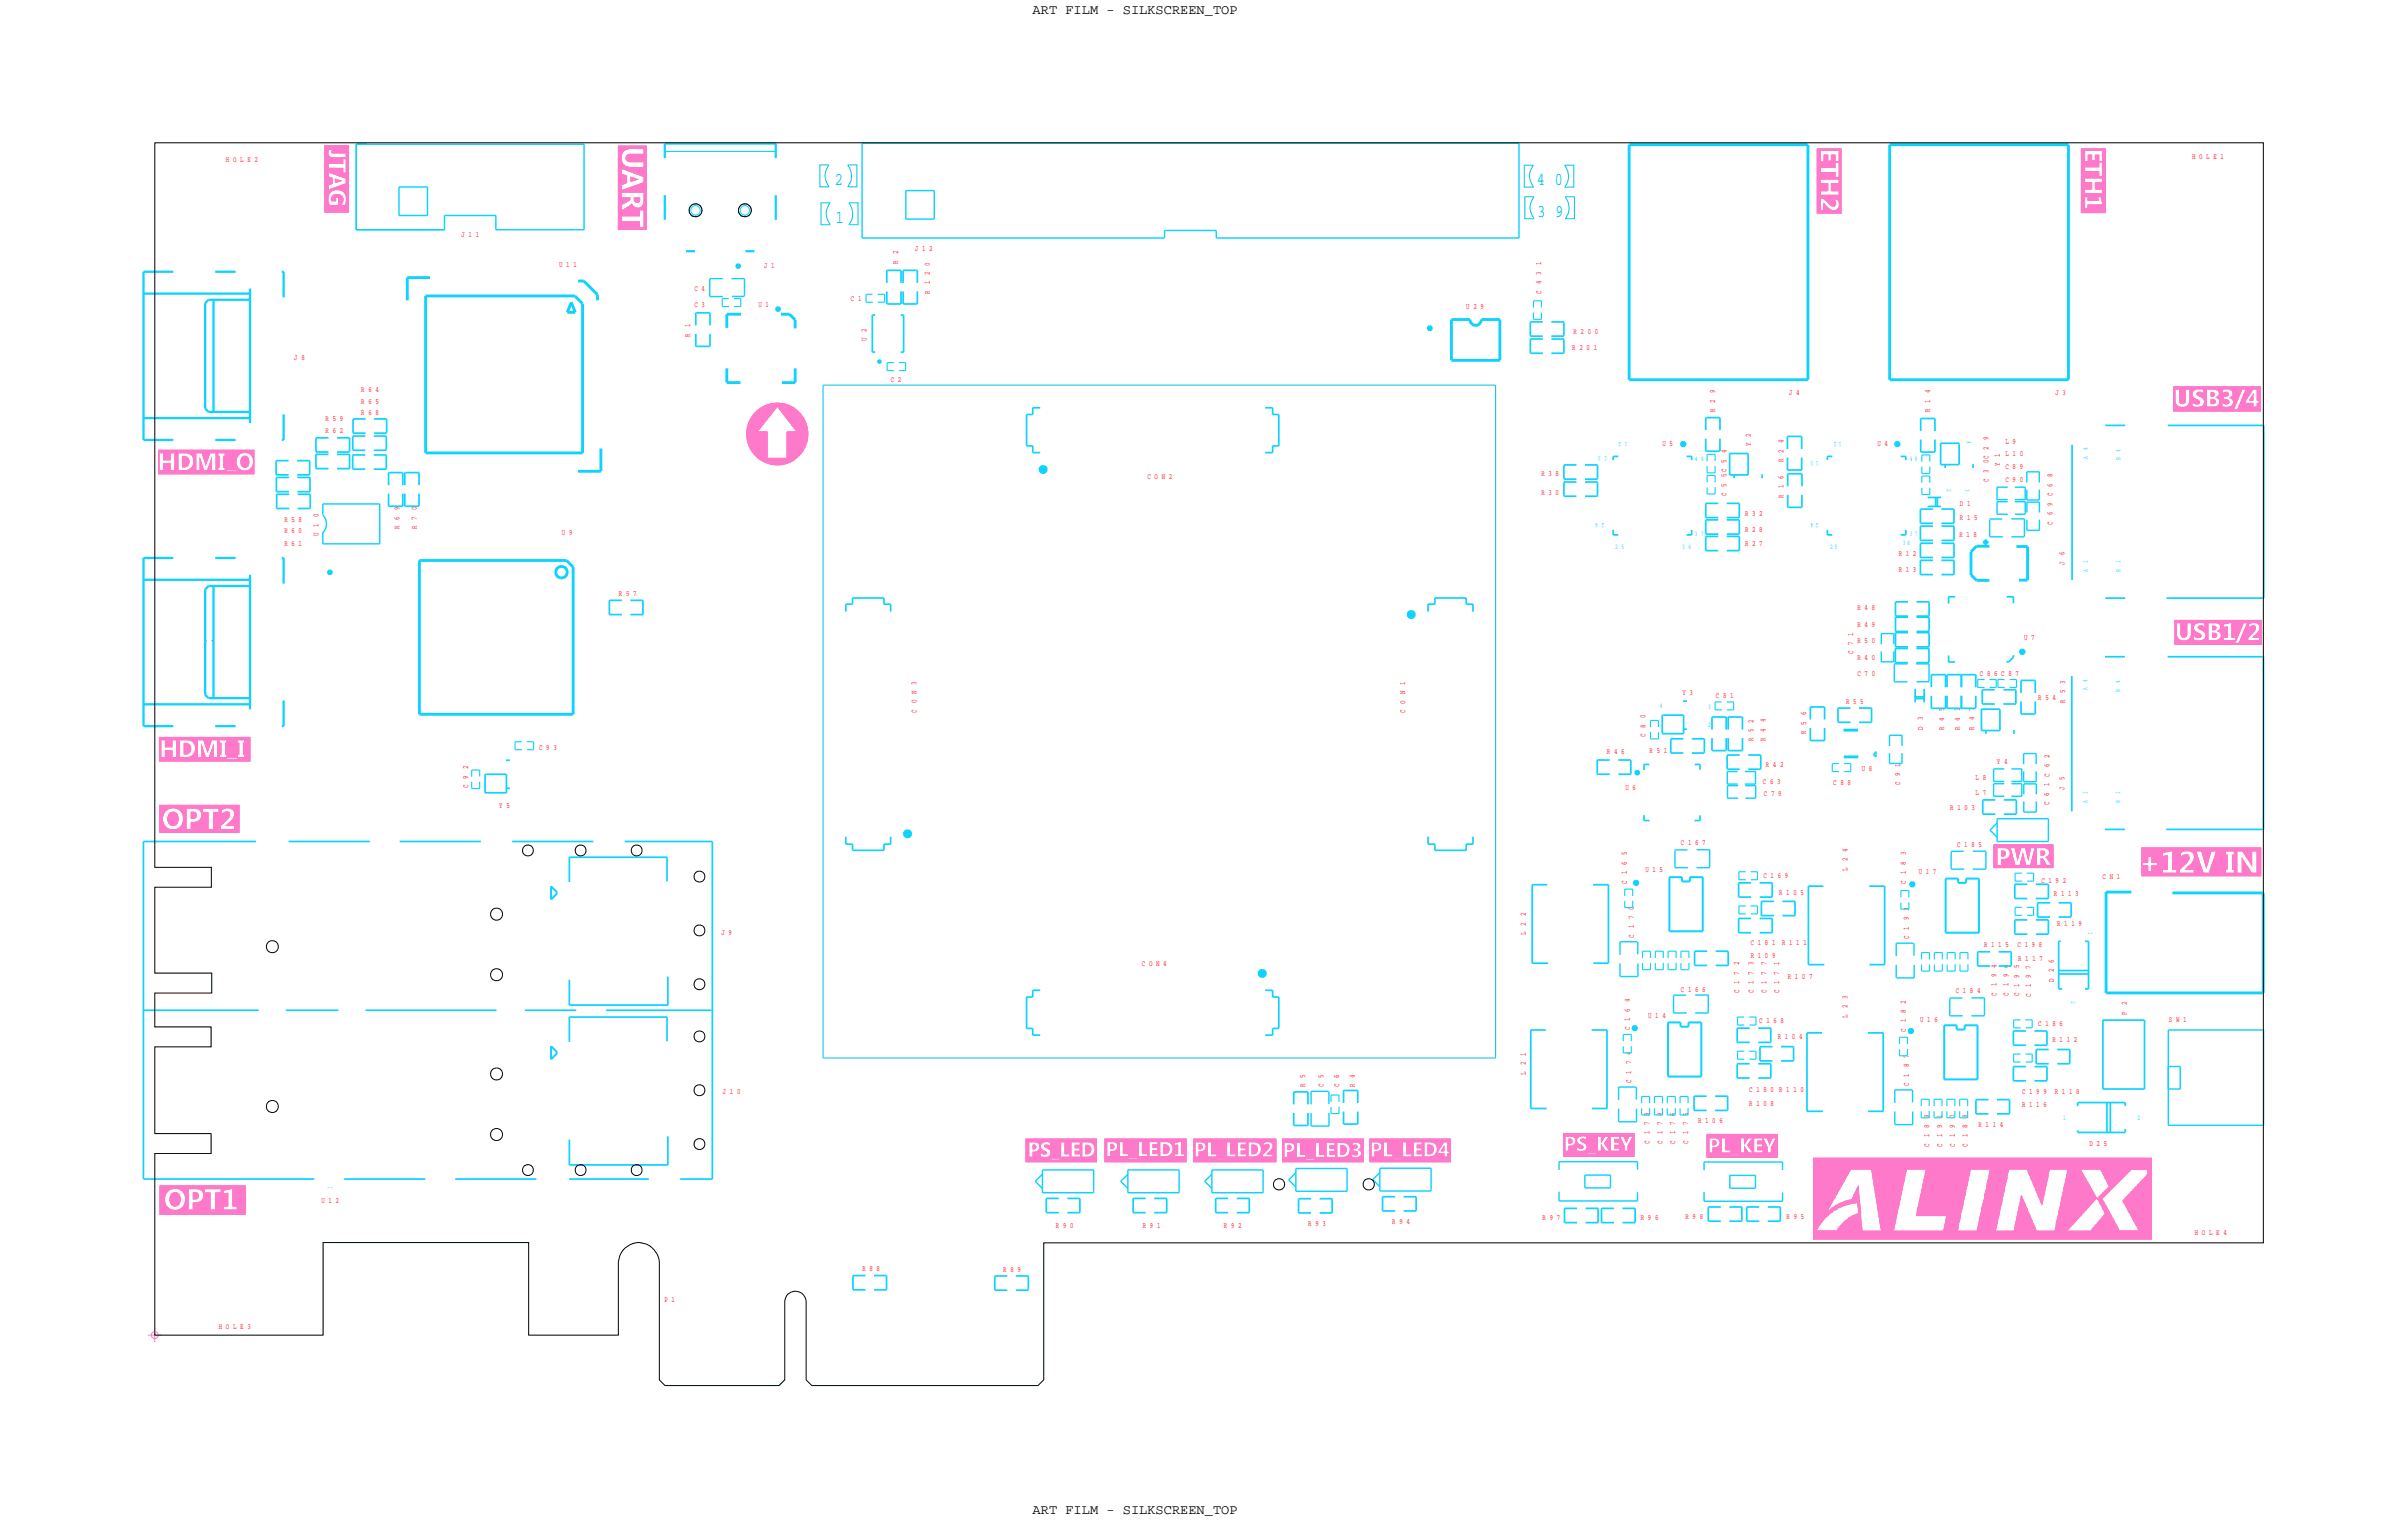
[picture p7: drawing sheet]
<svg xmlns="http://www.w3.org/2000/svg" width="215mm" height="136mm" viewBox="0 0 215 136" stroke-linecap="round" stroke-linejoin="round" font-family="sans-serif">
<defs><g id="words">
<g font-size="1.6" fill="#01c0e9">
<text x="74.5" y="16.5">2</text>
<text x="137.1" y="16.5">4 0</text>
<text x="74.6" y="19.9">1</text>
<text x="137.2" y="19.3">3 9</text>
</g>
<g font-size="1.2">
<text x="92.1" y="1.2">ART FILM - SILKSCREEN_TOP</text>
<text x="92.1" y="135">ART FILM - SILKSCREEN_TOP</text>
</g>
<g font-size=".7" fill="#f00">
<text x="20.2" y="14.4">H O L E 2</text>
<text x="195.5" y="14.1">H O L E 1</text>
<text x="41.2" y="21.1">J 1 1</text>
<text x="49.9" y="23.8">U 1 1</text>
<text x="68.2" y="23.9">J 1</text>
<text x="80.1" y="23.5" transform="rotate(-90 80.1 23.5)">R</text>
<text x="80.1" y="22.7" transform="rotate(-90 80.1 22.7)">2</text>
<text x="81.6" y="22.4">J 1 2</text>
<text x="83" y="23.7" transform="rotate(-90 83 23.7)">0</text>
<text x="137.5" y="23.7" transform="rotate(-90 137.5 23.7)">1</text>
<text x="61.6" y="29.2" transform="rotate(-90 61.6 29.2)">1</text>
<text x="61.9" y="27.4">C 3</text>
<text x="61.9" y="26">C 4</text>
<text x="67.7" y="27.4">U 1</text>
<text x="75.9" y="26.8">C 1</text>
<text x="77.3" y="29.6" transform="rotate(-90 77.3 29.6)">2</text>
<text x="83" y="26.2" transform="rotate(-90 83 26.2)">R</text>
<text x="83" y="25.4" transform="rotate(-90 83 25.4)">1</text>
<text x="83" y="24.5" transform="rotate(-90 83 24.5)">2</text>
<text x="130.8" y="27.6">U 2 9</text>
<text x="137.5" y="26.2" transform="rotate(-90 137.5 26.2)">C</text>
<text x="137.5" y="25.3" transform="rotate(-90 137.5 25.3)">4</text>
<text x="137.5" y="24.5" transform="rotate(-90 137.5 24.5)">3</text>
<text x="140.4" y="29.8">R 2 0 0</text>
<text x="26.3" y="32.1">J 8</text>
<text x="32.2" y="36">R 6 5</text>
<text x="32.2" y="35">R 6 4</text>
<text x="61.6" y="30" transform="rotate(-90 61.6 30)">R</text>
<text x="77.3" y="30.4" transform="rotate(-90 77.3 30.4)">U</text>
<text x="79.5" y="34.1">C 2</text>
<text x="140.3" y="31.3">R 2 0 1</text>
<text x="153" y="35.9" transform="rotate(-90 153 35.9)">2</text>
<text x="153" y="35.1" transform="rotate(-90 153 35.1)">9</text>
<text x="159.6" y="35.2">J 4</text>
<text x="172.2" y="35.9" transform="rotate(-90 172.2 35.9)">1</text>
<text x="172.2" y="35.1" transform="rotate(-90 172.2 35.1)">4</text>
<text x="183.4" y="35.2">J 3</text>
<text x="29" y="38.6">R 6 2</text>
<text x="29" y="37.5">R 5 9</text>
<text x="32.2" y="37">R 6 8</text>
<text x="148.3" y="39.8">U 5</text>
<text x="153" y="36.8" transform="rotate(-90 153 36.8)">R</text>
<text x="154" y="41.3" transform="rotate(-90 154 41.3)">5</text>
<text x="154" y="40.4" transform="rotate(-90 154 40.4)">4</text>
<text x="156.2" y="39.8" transform="rotate(-90 156.2 39.8)">Y</text>
<text x="156.2" y="39" transform="rotate(-90 156.2 39)">2</text>
<text x="159.1" y="41.2" transform="rotate(-90 159.1 41.2)">R</text>
<text x="159.1" y="40.4" transform="rotate(-90 159.1 40.4)">2</text>
<text x="159.1" y="39.5" transform="rotate(-90 159.1 39.5)">4</text>
<text x="167.5" y="39.8">U 4</text>
<text x="172.2" y="36.8" transform="rotate(-90 172.2 36.8)">R</text>
<text x="177.4" y="41.3" transform="rotate(-90 177.4 41.3)">0C</text>
<text x="177.4" y="40.1" transform="rotate(-90 177.4 40.1)">2</text>
<text x="177.4" y="39.3" transform="rotate(-90 177.4 39.3)">9</text>
<text x="178.4" y="41.6" transform="rotate(-90 178.4 41.6)">Y</text>
<text x="178.4" y="40.7" transform="rotate(-90 178.4 40.7)">1</text>
<text x="178.9" y="41.8">C 8 9</text>
<text x="178.9" y="39.6">L 9</text>
<text x="178.9" y="40.7">L 1 0</text>
<text x="25.4" y="47.6">R 6 0</text>
<text x="25.4" y="46.5">R 5 8</text>
<text x="28.4" y="47.8" transform="rotate(-90 28.4 47.8)">U</text>
<text x="28.4" y="47" transform="rotate(-90 28.4 47)">1</text>
<text x="28.4" y="46.1" transform="rotate(-90 28.4 46.1)">0</text>
<text x="35.7" y="47.2" transform="rotate(-90 35.7 47.2)">R</text>
<text x="35.7" y="46.3" transform="rotate(-90 35.7 46.3)">6</text>
<text x="35.7" y="45.5" transform="rotate(-90 35.7 45.5)">9</text>
<text x="37.2" y="47.2" transform="rotate(-90 37.2 47.2)">R</text>
<text x="37.2" y="46.3" transform="rotate(-90 37.2 46.3)">7</text>
<text x="37.2" y="45.5" transform="rotate(-90 37.2 45.5)">0</text>
<text x="50.1" y="47.7">U 9</text>
<text x="102.4" y="42.7">C O N 2</text>
<text x="137.5" y="44.1">R 3 0</text>
<text x="137.5" y="42.5">R 3 8</text>
<text x="154" y="44.2" transform="rotate(-90 154 44.2)">C</text>
<text x="154" y="43.4" transform="rotate(-90 154 43.4)">5</text>
<text x="154" y="42.6" transform="rotate(-90 154 42.6)">5 C</text>
<text x="155.7" y="47.4">R 2 8</text>
<text x="155.7" y="46">R 3 2</text>
<text x="159.1" y="44.4" transform="rotate(-90 159.1 44.4)">R</text>
<text x="159.1" y="43.5" transform="rotate(-90 159.1 43.5)">1</text>
<text x="159.1" y="42.7" transform="rotate(-90 159.1 42.7)">6</text>
<text x="174.8" y="47.9">R 1 8</text>
<text x="174.8" y="46.4">R 1 5</text>
<text x="174.8" y="45.1">D 1</text>
<text x="177.4" y="43" transform="rotate(-90 177.4 43)">C</text>
<text x="177.4" y="42.1" transform="rotate(-90 177.4 42.1)">3</text>
<text x="178.9" y="43">C 9 0</text>
<text x="183.1" y="46.8" transform="rotate(-90 183.1 46.8)">C</text>
<text x="183.1" y="46" transform="rotate(-90 183.1 46)">6</text>
<text x="183.1" y="45.1" transform="rotate(-90 183.1 45.1)">9</text>
<text x="183.1" y="44.2" transform="rotate(-90 183.1 44.2)">C</text>
<text x="183.1" y="43.4" transform="rotate(-90 183.1 43.4)">6</text>
<text x="183.1" y="42.6" transform="rotate(-90 183.1 42.6)">8</text>
<text x="25.4" y="48.7">R 6 1</text>
<text x="55.2" y="53.1">R 5 7</text>
<text x="155.7" y="48.7">R 2 7</text>
<text x="169.4" y="51">R 1 3</text>
<text x="169.4" y="49.6">R 1 2</text>
<text x="184.2" y="50.3" transform="rotate(-90 184.2 50.3)">J</text>
<text x="184.2" y="49.5" transform="rotate(-90 184.2 49.5)">6</text>
<text x="18.2" y="57.5">J 7</text>
<text x="165.3" y="58.3" transform="rotate(-90 165.3 58.3)">C</text>
<text x="165.3" y="57.5" transform="rotate(-90 165.3 57.5)">7</text>
<text x="165.3" y="56.7" transform="rotate(-90 165.3 56.7)">1</text>
<text x="165.7" y="58.9">R 4 0</text>
<text x="165.7" y="55.9">R 4 9</text>
<text x="165.7" y="57.3">R 5 0</text>
<text x="165.7" y="54.4">R 4 8</text>
<text x="180.6" y="57.1">U 7</text>
<text x="81.8" y="63.6" transform="rotate(-90 81.8 63.6)">C</text>
<text x="81.8" y="62.7" transform="rotate(-90 81.8 62.7)">O</text>
<text x="81.8" y="61.9" transform="rotate(-90 81.8 61.9)">N</text>
<text x="81.8" y="61" transform="rotate(-90 81.8 61)">3</text>
<text x="125.4" y="63.6" transform="rotate(-90 125.4 63.6)">C</text>
<text x="125.4" y="62.7" transform="rotate(-90 125.4 62.7)">O</text>
<text x="125.4" y="61.9" transform="rotate(-90 125.4 61.9)">N</text>
<text x="125.4" y="61.1" transform="rotate(-90 125.4 61.1)">1</text>
<text x="146.8" y="65.7" transform="rotate(-90 146.8 65.7)">C</text>
<text x="146.8" y="64.9" transform="rotate(-90 146.8 64.9)">8</text>
<text x="146.8" y="64" transform="rotate(-90 146.8 64)">0</text>
<text x="150.1" y="61.9">Y 3</text>
<text x="153.1" y="62.2">C 8 1</text>
<text x="156.4" y="65.3" transform="rotate(-90 156.4 65.3)">5</text>
<text x="156.4" y="64.4" transform="rotate(-90 156.4 64.4)">2</text>
<text x="157.5" y="65.2" transform="rotate(-90 157.5 65.2)">4</text>
<text x="157.5" y="64.4" transform="rotate(-90 157.5 64.4)">4</text>
<text x="161.1" y="65.5" transform="rotate(-90 161.1 65.5)">R</text>
<text x="161.1" y="64.6" transform="rotate(-90 161.1 64.6)">5</text>
<text x="161.1" y="63.8" transform="rotate(-90 161.1 63.8)">6</text>
<text x="164.7" y="62.8">R 5 5</text>
<text x="165.7" y="60.3">C 7 0</text>
<text x="171.5" y="65.1" transform="rotate(-90 171.5 65.1)">D</text>
<text x="171.5" y="64.2" transform="rotate(-90 171.5 64.2)">3</text>
<text x="173.4" y="65.1" transform="rotate(-90 173.4 65.1)">R</text>
<text x="173.4" y="64.3" transform="rotate(-90 173.4 64.3)">4</text>
<text x="173.4" y="63.4" transform="rotate(-90 173.4 63.4)">5</text>
<text x="174.8" y="65.1" transform="rotate(-90 174.8 65.1)">R</text>
<text x="174.8" y="64.3" transform="rotate(-90 174.8 64.3)">4</text>
<text x="174.8" y="63.4" transform="rotate(-90 174.8 63.4)">3</text>
<text x="176.1" y="65.1" transform="rotate(-90 176.1 65.1)">R</text>
<text x="176.1" y="64.2" transform="rotate(-90 176.1 64.2)">4</text>
<text x="176.1" y="63.4" transform="rotate(-90 176.1 63.4)">7</text>
<text x="176.6" y="60.3">C 8 6 C 8 7</text>
<text x="181.8" y="62.4">R 5 4</text>
<text x="184.2" y="62.7" transform="rotate(-90 184.2 62.7)">R</text>
<text x="184.2" y="61.8" transform="rotate(-90 184.2 61.8)">5</text>
<text x="184.2" y="61" transform="rotate(-90 184.2 61)">3</text>
<text x="41.7" y="70.3" transform="rotate(-90 41.7 70.3)">C</text>
<text x="41.7" y="69.4" transform="rotate(-90 41.7 69.4)">9</text>
<text x="41.7" y="68.6" transform="rotate(-90 41.7 68.6)">2</text>
<text x="48.1" y="66.9">C 9 3</text>
<text x="143.3" y="67.3">R 4 6</text>
<text x="145" y="70.4">U 6</text>
<text x="147.2" y="67.1">R 5 1</text>
<text x="156.4" y="66.1" transform="rotate(-90 156.4 66.1)">R</text>
<text x="157.3" y="69.9">C 6 3</text>
<text x="157.4" y="71">C 7 9</text>
<text x="157.5" y="66.1" transform="rotate(-90 157.5 66.1)">R</text>
<text x="157.5" y="68.4">R 4 2</text>
<text x="163.5" y="70">C 8 8</text>
<text x="166.1" y="68.8">U 8</text>
<text x="169.5" y="70" transform="rotate(-90 169.5 70)">C</text>
<text x="169.5" y="69.2" transform="rotate(-90 169.5 69.2)">9</text>
<text x="169.5" y="68.4" transform="rotate(-90 169.5 68.4)">1</text>
<text x="176.2" y="69.5">L 8</text>
<text x="176.2" y="70.9">L 7</text>
<text x="178.1" y="68.1">Y 4</text>
<text x="182.8" y="71.8" transform="rotate(-90 182.8 71.8)">C</text>
<text x="182.8" y="71" transform="rotate(-90 182.8 71)">6</text>
<text x="182.8" y="70.1" transform="rotate(-90 182.8 70.1)">1</text>
<text x="182.8" y="69.3" transform="rotate(-90 182.8 69.3)">C</text>
<text x="182.8" y="68.4" transform="rotate(-90 182.8 68.4)">6</text>
<text x="182.8" y="67.6" transform="rotate(-90 182.8 67.6)">2</text>
<text x="184.2" y="70.4" transform="rotate(-90 184.2 70.4)">J</text>
<text x="184.2" y="69.6" transform="rotate(-90 184.2 69.6)">5</text>
<text x="44.5" y="72.1">Y 5</text>
<text x="145.1" y="78" transform="rotate(-90 145.1 78)">1</text>
<text x="145.1" y="77.1" transform="rotate(-90 145.1 77.1)">6</text>
<text x="145.1" y="76.3" transform="rotate(-90 145.1 76.3)">5</text>
<text x="146.8" y="77.8">U 1 5</text>
<text x="150" y="75.4">C 1 6 7</text>
<text x="164.8" y="77.6" transform="rotate(-90 164.8 77.6)">L</text>
<text x="164.8" y="76.8" transform="rotate(-90 164.8 76.8)">2</text>
<text x="164.8" y="76" transform="rotate(-90 164.8 76)">4</text>
<text x="170" y="78" transform="rotate(-90 170 78)">1</text>
<text x="170" y="77.1" transform="rotate(-90 170 77.1)">8</text>
<text x="170" y="76.3" transform="rotate(-90 170 76.3)">3</text>
<text x="171.2" y="77.9">U 1 7</text>
<text x="174" y="72.2">R 1 0 3</text>
<text x="174.6" y="75.5">C 1 8 5</text>
<text x="64.4" y="83.4">J 9</text>
<text x="136.1" y="83.4" transform="rotate(-90 136.1 83.4)">L</text>
<text x="136.1" y="82.5" transform="rotate(-90 136.1 82.5)">2</text>
<text x="136.1" y="81.7" transform="rotate(-90 136.1 81.7)">2</text>
<text x="145.1" y="78.8" transform="rotate(-90 145.1 78.8)">C</text>
<text x="145.8" y="83.6" transform="rotate(-90 145.8 83.6)">C</text>
<text x="145.8" y="82.8" transform="rotate(-90 145.8 82.8)">1</text>
<text x="145.8" y="81.9" transform="rotate(-90 145.8 81.9)">7</text>
<text x="145.8" y="81.1" transform="rotate(-90 145.8 81.1)">0</text>
<text x="157.3" y="78.3">C 1 6 9</text>
<text x="158.7" y="79.8">R 1 0 5</text>
<text x="170" y="78.8" transform="rotate(-90 170 78.8)">C</text>
<text x="170.3" y="83.7" transform="rotate(-90 170.3 83.7)">C</text>
<text x="170.3" y="82.9" transform="rotate(-90 170.3 82.9)">1</text>
<text x="170.3" y="82.1" transform="rotate(-90 170.3 82.1)">9</text>
<text x="170.3" y="81.2" transform="rotate(-90 170.3 81.2)">3</text>
<text x="182.1" y="78.7">C 1 9 2</text>
<text x="183.2" y="79.9">R 1 1 3</text>
<text x="183.5" y="82.6">R 1 1 9</text>
<text x="187.6" y="78.4">C N 1</text>
<text x="101.9" y="86.1">C O N 4</text>
<text x="145.4" y="89.4" transform="rotate(-90 145.4 89.4)">4</text>
<text x="150" y="88.4">C 1 6 6</text>
<text x="155.2" y="88.6" transform="rotate(-90 155.2 88.6)">C</text>
<text x="155.2" y="87.7" transform="rotate(-90 155.2 87.7)">1</text>
<text x="155.2" y="86.9" transform="rotate(-90 155.2 86.9)">7</text>
<text x="155.2" y="86.1" transform="rotate(-90 155.2 86.1)">2</text>
<text x="156.2" y="85.4">R 1 0 9</text>
<text x="156.2" y="84.3">C 1 8 1</text>
<text x="156.4" y="88.6" transform="rotate(-90 156.4 88.6)">C</text>
<text x="156.4" y="87.7" transform="rotate(-90 156.4 87.7)">1</text>
<text x="156.4" y="86.9" transform="rotate(-90 156.4 86.9)">7</text>
<text x="156.4" y="86.1" transform="rotate(-90 156.4 86.1)">3</text>
<text x="157.6" y="88.6" transform="rotate(-90 157.6 88.6)">C</text>
<text x="157.6" y="87.7" transform="rotate(-90 157.6 87.7)">1</text>
<text x="157.6" y="86.9" transform="rotate(-90 157.6 86.9)">7</text>
<text x="157.6" y="86.1" transform="rotate(-90 157.6 86.1)">7</text>
<text x="158.7" y="88.6" transform="rotate(-90 158.7 88.6)">C</text>
<text x="158.7" y="87.7" transform="rotate(-90 158.7 87.7)">1</text>
<text x="158.7" y="86.9" transform="rotate(-90 158.7 86.9)">7</text>
<text x="158.7" y="86.1" transform="rotate(-90 158.7 86.1)">1</text>
<text x="159" y="84.3">R 1 1 1</text>
<text x="159.5" y="87.3">R 1 0 7</text>
<text x="164.8" y="89.9" transform="rotate(-90 164.8 89.9)">2</text>
<text x="164.8" y="89.1" transform="rotate(-90 164.8 89.1)">3</text>
<text x="170" y="89.5" transform="rotate(-90 170 89.5)">2</text>
<text x="174.5" y="88.6">C 1 8 4</text>
<text x="177" y="84.5">R 1 1 5</text>
<text x="178.1" y="88.8" transform="rotate(-90 178.1 88.8)">C</text>
<text x="178.1" y="87.9" transform="rotate(-90 178.1 87.9)">1</text>
<text x="178.1" y="87.1" transform="rotate(-90 178.1 87.1)">9</text>
<text x="178.1" y="86.3" transform="rotate(-90 178.1 86.3)">4</text>
<text x="179.2" y="88.8" transform="rotate(-90 179.2 88.8)">C</text>
<text x="179.2" y="87.9" transform="rotate(-90 179.2 87.9)">1</text>
<text x="179.2" y="87.1" transform="rotate(-90 179.2 87.1)">9</text>
<text x="179.2" y="86.3" transform="rotate(-90 179.2 86.3)">6</text>
<text x="180" y="84.5">C 1 9 8</text>
<text x="180" y="85.7">R 1 1 7</text>
<text x="180.1" y="88.8" transform="rotate(-90 180.1 88.8)">C</text>
<text x="180.1" y="88" transform="rotate(-90 180.1 88)">1</text>
<text x="180.1" y="87.2" transform="rotate(-90 180.1 87.2)">9</text>
<text x="180.1" y="86.3" transform="rotate(-90 180.1 86.3)">5</text>
<text x="181.2" y="88.9" transform="rotate(-90 181.2 88.9)">C</text>
<text x="181.2" y="88.1" transform="rotate(-90 181.2 88.1)">1</text>
<text x="181.2" y="87.2" transform="rotate(-90 181.2 87.2)">9</text>
<text x="181.2" y="86.4" transform="rotate(-90 181.2 86.4)">7</text>
<text x="183.2" y="87.5" transform="rotate(-90 183.2 87.5)">D</text>
<text x="183.2" y="86.7" transform="rotate(-90 183.2 86.7)">2</text>
<text x="183.2" y="85.9" transform="rotate(-90 183.2 85.9)">6</text>
<text x="189.7" y="89.7" transform="rotate(-90 189.7 89.7)">2</text>
<text x="136.1" y="95.8" transform="rotate(-90 136.1 95.8)">L</text>
<text x="136.1" y="95" transform="rotate(-90 136.1 95)">2</text>
<text x="136.1" y="94.1" transform="rotate(-90 136.1 94.1)">1</text>
<text x="145.4" y="91.9" transform="rotate(-90 145.4 91.9)">C</text>
<text x="145.4" y="91" transform="rotate(-90 145.4 91)">1</text>
<text x="145.4" y="90.2" transform="rotate(-90 145.4 90.2)">6</text>
<text x="145.5" y="95.7" transform="rotate(-90 145.5 95.7)">1</text>
<text x="145.5" y="94.9" transform="rotate(-90 145.5 94.9)">7</text>
<text x="145.5" y="94.1" transform="rotate(-90 145.5 94.1)">4</text>
<text x="147" y="90.7">U 1 4</text>
<text x="156.9" y="91.2">C 1 6 8</text>
<text x="158.6" y="92.6">R 1 0 4</text>
<text x="164.8" y="90.7" transform="rotate(-90 164.8 90.7)">L</text>
<text x="170" y="92" transform="rotate(-90 170 92)">C</text>
<text x="170" y="91.2" transform="rotate(-90 170 91.2)">1</text>
<text x="170" y="90.3" transform="rotate(-90 170 90.3)">8</text>
<text x="170.3" y="96" transform="rotate(-90 170.3 96)">1</text>
<text x="170.3" y="95.2" transform="rotate(-90 170.3 95.2)">8</text>
<text x="170.3" y="94.3" transform="rotate(-90 170.3 94.3)">7</text>
<text x="171.3" y="91.1">U 1 6</text>
<text x="181.8" y="91.5">C 1 8 6</text>
<text x="183.1" y="92.9">R 1 1 2</text>
<text x="189.7" y="90.5" transform="rotate(-90 189.7 90.5)">F</text>
<text x="193.5" y="91.2">S W 1</text>
<text x="64.5" y="97.6">J 1 0</text>
<text x="116.4" y="97" transform="rotate(-90 116.4 97)">R</text>
<text x="116.4" y="96.1" transform="rotate(-90 116.4 96.1)">5</text>
<text x="118.1" y="97" transform="rotate(-90 118.1 97)">C</text>
<text x="118.1" y="96.1" transform="rotate(-90 118.1 96.1)">5</text>
<text x="119.5" y="97" transform="rotate(-90 119.5 97)">C</text>
<text x="119.5" y="96.1" transform="rotate(-90 119.5 96.1)">6</text>
<text x="120.9" y="97" transform="rotate(-90 120.9 97)">R</text>
<text x="120.9" y="96.1" transform="rotate(-90 120.9 96.1)">4</text>
<text x="145.5" y="96.6" transform="rotate(-90 145.5 96.6)">C</text>
<text x="147.2" y="102" transform="rotate(-90 147.2 102)">C</text>
<text x="147.2" y="101.1" transform="rotate(-90 147.2 101.1)">1</text>
<text x="147.2" y="100.3" transform="rotate(-90 147.2 100.3)">7</text>
<text x="147.2" y="99.5" transform="rotate(-90 147.2 99.5)">8</text>
<text x="148.3" y="102" transform="rotate(-90 148.3 102)">C</text>
<text x="148.3" y="101.1" transform="rotate(-90 148.3 101.1)">1</text>
<text x="148.3" y="100.3" transform="rotate(-90 148.3 100.3)">7</text>
<text x="148.3" y="99.5" transform="rotate(-90 148.3 99.5)">9</text>
<text x="149.4" y="102" transform="rotate(-90 149.4 102)">C</text>
<text x="149.4" y="101.1" transform="rotate(-90 149.4 101.1)">1</text>
<text x="149.4" y="100.3" transform="rotate(-90 149.4 100.3)">7</text>
<text x="149.4" y="99.5" transform="rotate(-90 149.4 99.5)">6</text>
<text x="150.6" y="102" transform="rotate(-90 150.6 102)">C</text>
<text x="150.6" y="101.1" transform="rotate(-90 150.6 101.1)">1</text>
<text x="150.6" y="100.3" transform="rotate(-90 150.6 100.3)">7</text>
<text x="150.6" y="99.5" transform="rotate(-90 150.6 99.5)">5</text>
<text x="151.5" y="100.1">R 1 0 6</text>
<text x="156" y="98.6">R 1 0 8</text>
<text x="156" y="97.3">C 1 8 0 R 1 1 0</text>
<text x="170.3" y="96.8" transform="rotate(-90 170.3 96.8)">C</text>
<text x="172.1" y="101.4" transform="rotate(-90 172.1 101.4)">1</text>
<text x="172.1" y="100.6" transform="rotate(-90 172.1 100.6)">8</text>
<text x="172.1" y="99.7" transform="rotate(-90 172.1 99.7)">9</text>
<text x="173.2" y="101.4" transform="rotate(-90 173.2 101.4)">1</text>
<text x="173.2" y="100.6" transform="rotate(-90 173.2 100.6)">9</text>
<text x="173.2" y="99.7" transform="rotate(-90 173.2 99.7)">1</text>
<text x="174.4" y="101.4" transform="rotate(-90 174.4 101.4)">1</text>
<text x="174.4" y="100.6" transform="rotate(-90 174.4 100.6)">9</text>
<text x="174.4" y="99.7" transform="rotate(-90 174.4 99.7)">0</text>
<text x="175.5" y="101.4" transform="rotate(-90 175.5 101.4)">1</text>
<text x="175.5" y="100.6" transform="rotate(-90 175.5 100.6)">8</text>
<text x="175.5" y="99.7" transform="rotate(-90 175.5 99.7)">8</text>
<text x="176.5" y="100.5">R 1 1 4</text>
<text x="180.4" y="98.7">R 1 1 6</text>
<text x="180.4" y="97.6">C 1 9 9</text>
<text x="183.3" y="97.6">R 1 1 8</text>
<text x="28.7" y="107.2">U 1 2</text>
<text x="172.1" y="102.2" transform="rotate(-90 172.1 102.2)">C</text>
<text x="173.2" y="102.2" transform="rotate(-90 173.2 102.2)">C</text>
<text x="174.4" y="102.2" transform="rotate(-90 174.4 102.2)">C</text>
<text x="175.5" y="102.2" transform="rotate(-90 175.5 102.2)">C</text>
<text x="186.4" y="102.2">D 2 5</text>
<text x="76.9" y="113.3">R 8 8</text>
<text x="89.5" y="113.5">R 8 9</text>
<text x="94.2" y="109.5">R 9 0</text>
<text x="101.9" y="109.5">R 9 1</text>
<text x="109.2" y="109.5">R 9 2</text>
<text x="116.7" y="109.3">R 9 3</text>
<text x="124.2" y="109.1">R 9 4</text>
<text x="137.6" y="108.8">R 9 7</text>
<text x="146.4" y="108.8">R 9 6</text>
<text x="150.4" y="108.7">R 9 8</text>
<text x="159.4" y="108.7">R 9 5</text>
<text x="195.8" y="110.2">H O L E 4</text>
<text x="19.5" y="118.5">H O L E 3</text>
<text x="59.3" y="116.1">P 1</text>
</g>
<g font-size=".6" fill="#0ed2ff">
<text x="143.4" y="40.7" transform="rotate(-180 143.4 40.7)">1 3</text>
<text x="145.2" y="39.4" transform="rotate(-180 145.2 39.4)">1 2</text>
<text x="151.2" y="41.1">4 8</text>
<text x="162.2" y="41.1" transform="rotate(-180 162.2 41.1)">1 3</text>
<text x="164.3" y="39.4" transform="rotate(-180 164.3 39.4)">1 2</text>
<text x="170.4" y="41.1">4 8</text>
<text x="175.4" y="39.3" transform="rotate(90 175.4 39.3)">4</text>
<text x="186.2" y="40.9" transform="rotate(-90 186.2 40.9)">A</text>
<text x="186.2" y="40.1" transform="rotate(-90 186.2 40.1)">4</text>
<text x="189.2" y="41.1" transform="rotate(-90 189.2 41.1)">B</text>
<text x="189.2" y="40.3" transform="rotate(-90 189.2 40.3)">4</text>
<text x="143.1" y="46.6" transform="rotate(-180 143.1 46.6)">2 4</text>
<text x="151.2" y="47.8">3 7</text>
<text x="162.2" y="46.6" transform="rotate(-180 162.2 46.6)">2 4</text>
<text x="170.4" y="47.8">3 7</text>
<text x="173.7" y="43.6" transform="rotate(90 173.7 43.6)">2</text>
<text x="175.3" y="43.6" transform="rotate(90 175.3 43.6)">3</text>
<text x="144.1" y="48.9">2 5</text>
<text x="150.1" y="48.9">3 6</text>
<text x="163.3" y="48.9">2 5</text>
<text x="169.7" y="48.6">3 6</text>
<text x="186.2" y="51" transform="rotate(-90 186.2 51)">A</text>
<text x="186.2" y="50.2" transform="rotate(-90 186.2 50.2)">1</text>
<text x="189.2" y="51" transform="rotate(-90 189.2 51)">B</text>
<text x="189.2" y="50.2" transform="rotate(-90 189.2 50.2)">1</text>
<text x="148.1" y="63.1">4</text>
<text x="152.4" y="64.9">2</text>
<text x="152.4" y="63.2">3</text>
<text x="186.2" y="61.6" transform="rotate(-90 186.2 61.6)">A</text>
<text x="186.2" y="60.8" transform="rotate(-90 186.2 60.8)">4</text>
<text x="189.1" y="61.7" transform="rotate(-90 189.1 61.7)">B</text>
<text x="189.1" y="60.9" transform="rotate(-90 189.1 60.9)">4</text>
<text x="186.2" y="71.6" transform="rotate(-90 186.2 71.6)">A</text>
<text x="186.2" y="70.8" transform="rotate(-90 186.2 70.8)">1</text>
<text x="189.1" y="71.6" transform="rotate(-90 189.1 71.6)">B</text>
<text x="189.1" y="70.8" transform="rotate(-90 189.1 70.8)">1</text>
<text x="186.3" y="83.1" transform="rotate(90 186.3 83.1)">1</text>
<text x="184.8" y="89.3" transform="rotate(90 184.8 89.3)">2</text>
<text x="184.1" y="99.9">1</text>
<text x="190.7" y="99.9">2</text>
<text x="29.6" y="106" transform="rotate(-90 29.6 106)">1</text>
</g>
</g></defs>
<!-- layer: All Others -->
<g fill="none" stroke="#ff79cb" stroke-width=".09">
<path d="M29 12.9v6.1zM29.1 12.9v6.1zM29.2 12.9v6.1zM29.3 12.9v6.1zM29.3 17.9v1.1zM29.3 13.8v3.8zM29.3 12.9v.6zM29.3 18.1v.9zM29.3 16.9v.5zM29.3 15.7v.8zM29.3 14.9v.5zM29.3 13.8v.8z"/>
<path d="M29.3 12.9v.5zM29.3 18.2v.8zM29.3 15.8v.7zM29.3 15v.4zM29.3 13.9v.7zM29.4 18.2v.8zM29.4 16.9v.4zM29.4 15.8v.7zM29.4 15v.4zM29.4 13.9v.7zM29.4 12.9v.5zM29.4 18.3v.7z"/>
<path d="M29.4 16.9v.3zM29.4 14v.6zM29.5 18.3v.7zM29.5 16.9v.3zM29.5 15.8v.7zM29.5 15v.5zM29.5 14v.6zM29.5 12.9v.5zM29.5 16.8v.4zM29.5 15.8v.6zM29.5 16.8v.3zM29.5 17.7v.1z"/>
<path d="M29.6 18.3v.7zM29.6 17.6v.3zM29.6 16.8v.3zM29.6 15.8v.6zM29.6 15v.5zM29.6 14v.6zM29.6 13.5v.1zM29.6 12.9v.5zM29.6 17.5v.4zM29.6 13.5v.2zM29.6 12.9v.8zM29.6 16.8v.2z"/>
<path d="M29.6 15.9v.5zM29.7 18.3v.7zM29.7 17.4v.5zM29.7 16.8v.2zM29.7 15v.5zM29.7 14v.6zM29.7 12.9v.8zM29.8 18.3v.7zM29.8 17.4v.5zM29.8 16.8v.2zM29.8 15v.6zM29.8 14v.6z"/>
<path d="M29.8 12.9v.8zM29.8 16.7v.3zM29.8 17.3v.6zM29.9 18.3v.7zM29.9 17.3v.6zM29.9 16.7v.3zM29.9 15v.6zM29.9 14v.6zM29.9 12.9v.8zM29.9 15.9v.4zM30 18.3v.7zM30 17.3v.6z"/>
<path d="M30 16.7v.3zM30 15.9v.4zM30 15v.6zM30 14v.6zM30 12.9v.8zM30 17.3v.3zM30 16v.3zM30 16.6v.4zM30.1 18.3v.7zM30.1 17.3v.3zM30.1 16.6v.4zM30.1 16v.3z"/>
<path d="M30.1 15v.7zM30.1 14v.6zM30.1 12.9v.8zM30.1 16v.2zM30.2 18.3v.7zM30.2 17.3v.3zM30.2 16.6v.4zM30.2 16v.2zM30.2 15v.7zM30.2 14v.6zM30.2 12.9v.8zM30.2 18.2v.8z"/>
<path d="M30.2 17.3v1.7zM30.3 17.3v1.7zM30.3 16.6v.4zM30.3 16v.2zM30.3 15v.7zM30.3 14v.6zM30.3 12.9v.8zM30.3 16.5v.5zM30.3 16.1v.1zM30.3 17.4v1.6zM30.3 15v.8zM30.4 17.4v1.6z"/>
<path d="M30.4 16.5v.5zM30.4 16.1v.1zM30.4 15v.8zM30.4 14v.6zM30.4 12.9v.8zM30.4 16.1h.1M30.5 17.4v1.6zM30.5 16.5v.5zM30.5 16.1h.1M30.5 15v.8zM30.5 14v.6zM30.5 12.9v.8z"/>
<path d="M30.5 18.3v.7zM30.5 17.5v.7zM30.5 16.5v.6zM30.5 17.5v.6zM30.6 18.3v.7zM30.6 17.5v.6zM30.6 16.4v.7zM30.6 15v.8zM30.6 14v.6zM30.6 12.9v.8zM30.6 17.6v.4zM30.6 17.7v.2z"/>
<path d="M30.6 15.4v.4zM30.6 14v.2zM30.6 15.4v.5zM30.7 18.3v.7zM30.7 16.4v.8zM30.7 15.4v.5zM30.7 14v.2zM30.7 12.9v.8zM30.7 16.4v.9zM30.8 18.3v.7zM30.8 16.4v.9zM30.8 15.4v.5z"/>
<path d="M30.8 14v.2zM30.8 12.9v.8zM30.8 18.2v.8zM30.8 16.4v1zM30.8 18.1v.9zM30.8 16.3v1.2zM30.9 18v1zM30.9 12.9v4.7zM30.9 12.9v6.1zM31 12.9v6.1zM31.1 12.9v6.1zM55.1 13v7.5z"/>
<path d="M55.2 13v7.5zM55.3 13v7.5zM55.4 13v7.5zM55.5 14.3v6.2zM55.5 13v.9zM55.5 18.7v.6zM55.5 19.7v.8zM55.5 13v.8zM55.5 14.3h.1M55.5 14.4v.7zM55.5 15.5v1zM55.5 16.9v.3z"/>
<path d="M55.5 17.6v.7zM55.5 13v.7zM55.5 14.5v.6zM55.5 17.6v.6zM55.6 18.7v.6zM55.6 19.7v.8zM55.6 14.6v.5zM55.6 15.5v1zM55.6 16.9v.3zM55.6 17.6v.6zM55.6 13v.6zM55.6 15.5v.9z"/>
<path d="M55.6 13v.5zM55.6 15.6v.8zM55.7 18.6v.7zM55.7 19.7v.8zM55.7 14.7v.4zM55.7 15.6v.8zM55.7 16.9v.3zM55.7 17.6v.6zM55.7 13v.5zM55.7 17.6v.5zM55.7 14.8v.3zM55.7 13v.4z"/>
<path d="M55.8 18.6v.7zM55.8 19.7v.8zM55.8 14.8v.4zM55.8 15.6v.8zM55.8 16.8v.4zM55.8 17.6v.5zM55.8 13v.4zM55.8 18.5v.8zM55.8 14v.2zM55.9 18.5v.8zM55.9 19.7v.8zM55.9 13.9v.4z"/>
<path d="M55.9 14.8v.4zM55.9 15.6v.7zM55.9 16.8v.4zM55.9 17.6v.5zM55.9 13v.4zM55.9 15.7v.6zM55.9 17.6v.4zM55.9 13.8v.5zM55.9 13v.3zM55.9 13.8v.6zM56 18.4v.9zM56 19.7v.8z"/>
<path d="M56 13.8v.6zM56 14.8v.4zM56 16.8v.4zM56 17.6v.4zM56 13v.3zM56 14.9v.3zM56 14.9v.4zM56 16.7v.5zM56 17.6v.3zM56.1 18.4v.9zM56.1 19.7v.8zM56.1 13.7v.7z"/>
<path d="M56.1 14.9v.4zM56.1 16.7v.5zM56.1 17.6v.3zM56.1 13v.3zM56.1 18.3v1zM56.1 13.7v.8zM56.2 18.3v1zM56.2 19.7v.8zM56.2 13.7v.8zM56.2 14.9v.4zM56.2 16.7v.5zM56.2 17.6v.3z"/>
<path d="M56.2 13v.3zM56.2 17.6v.2zM56.3 18.2v1.1zM56.3 19.7v.8zM56.3 13.7v.8zM56.3 14.9v.4zM56.3 15.8v.4zM56.3 16.7v.5zM56.3 13v.3zM56.3 14.9v.5zM56.3 16.6v.6zM56.3 18.1v1.2z"/>
<path d="M56.4 18.2v1.1zM56.4 19.7v.8zM56.4 13.7v.8zM56.4 14.9v.5zM56.4 15.8v.4zM56.4 16.6v.6zM56.4 13v.3zM56.4 18.3v1zM56.5 18.3v1zM56.5 19.7v.8zM56.5 13.7v.8zM56.5 14.9v.5z"/>
<path d="M56.5 15.8v.4zM56.5 16.6v.6zM56.5 13v.3zM56.5 18.4v.9zM56.5 15.8v.3zM56.5 15.9v.2zM56.6 18.4v.9zM56.6 19.7v.8zM56.6 13.7v.8zM56.6 14.9v.6zM56.6 15.9v.2zM56.6 16.6v.6z"/>
<path d="M56.6 17.6v.3zM56.6 13v.3zM56.6 18.5v.8zM56.6 16.5v.7zM56.6 17.6v.4zM56.7 18.5v.8zM56.7 19.7v.8zM56.7 13.7v.8zM56.7 14.9v.6zM56.7 15.9v.2zM56.7 16.5v.7zM56.7 17.6v.4z"/>
<path d="M56.7 13v.3zM56.7 17.6v.5zM56.8 18.5v.8zM56.8 19.7v.8zM56.8 13.7v.8zM56.8 14.9v.6zM56.8 15.9v.2zM56.8 16.5v.7zM56.8 17.6v.5zM56.8 13v.3zM56.8 15.9v.1zM56.8 16h.1"/>
<path d="M56.9 18.5v.8zM56.9 19.7v.8zM56.9 13.7v.8zM56.9 14.9v.7zM56.9 16h.1M56.9 16.5v.7zM56.9 17.6v.5zM56.9 13v.3zM56.9 16.4v.8zM57 18.5v.8zM57 19.7v.8zM57 13.7v.8z"/>
<path d="M57 14.9v.7zM57 16h.1M57 16.4v.8zM57 17.6v.5zM57 13v.3zM57 17.6v.4zM57.1 18.5v.8zM57.1 19.7v.8zM57.1 13.7v.8zM57.1 14.9v.8zM57.1 16.4v.8zM57.1 17.6v.4z"/>
<path d="M57.1 13v.3zM57.1 18.5v.2zM57.1 17.6v.3zM57.2 18.5v.2zM57.2 13.7v.8zM57.2 14.9v.8zM57.2 16.4v.8zM57.2 13v.3zM57.2 18.4v.3zM57.2 16.3v.9zM57.3 18.4v.3zM57.3 13.7v.8z"/>
<path d="M57.3 14.9v.8zM57.3 16.3v.9zM57.3 13v.3zM57.3 18.3h.1M57.3 18.3v.4zM57.3 14.9v.9zM57.3 18.2h.1M57.4 18.2v.5zM57.4 13.7v.8zM57.4 14.9v.8zM57.4 16.3v.9zM57.4 18.2h.1"/>
<path d="M57.4 13v.3zM57.4 14.9v.9zM57.4 18h.1M57.4 18v.8zM57.4 13v7.5zM57.5 13v7.5zM57.6 13v7.5zM57.7 13v7.5zM162.1 13.2v5.9zM162.2 13.2v5.9zM162.3 13.2v5.9zM162.4 13.2v5.9z"/>
<path d="M162.4 18.7v.4zM162.4 14.4v.6zM162.4 15.3v.7zM162.4 16.3v.7zM162.4 17.4v.3zM162.4 13.2v.2zM162.5 18.7v.4zM162.5 14.4v.6zM162.5 15.3v.7zM162.5 16.3v.7zM162.5 17.4v.3zM162.5 13.2v.2z"/>
<path d="M162.6 18.7v.4zM162.6 14.4v.6zM162.6 15.3v.7zM162.6 16.3v.7zM162.6 17.4v.3zM162.6 13.2v.2zM162.7 18.7v.4zM162.7 14.4v.6zM162.7 15.3v.7zM162.7 16.3v.7zM162.7 17.4v.3zM162.7 13.2v.2z"/>
<path d="M162.7 18.1v1zM162.7 13.8v1.2zM162.7 17.4v.4zM162.8 18.2v.9zM162.8 13.8v1.2zM162.8 15.3v.7zM162.8 16.3v.7zM162.8 17.4v.4zM162.8 13.2v.2zM162.8 17.4v.5zM162.8 18.3v.8zM162.9 18.3v.8z"/>
<path d="M162.9 13.8v1.2zM162.9 15.3v.7zM162.9 16.3v.7zM162.9 17.4v.5zM162.9 13.2v.2zM162.9 18.4v.7zM162.9 17.4v.6zM163 18.4v.7zM163 13.8v1.2zM163 15.3v.7zM163 16.3v.7zM163 17.4v.6z"/>
<path d="M163 13.2v.2zM163 18.5v.6zM163 17.4v.7zM163.1 18.5v.6zM163.1 13.8v1.2zM163.1 15.3v.7zM163.1 16.3v.7zM163.1 17.4v.7zM163.1 13.2v.2zM163.1 14.3v.7zM163.1 17.4v.8zM163.2 18.6v.5z"/>
<path d="M163.2 14.3v.7zM163.2 15.3v.7zM163.2 17.4v.8zM163.2 13.2v.2zM163.2 17.4v.9zM163.3 18.6v.5zM163.3 14.3v.7zM163.3 15.3v.7zM163.3 17.4v.9zM163.3 13.2v.2zM163.3 18.7v.4zM163.3 17.4v1z"/>
<path d="M163.4 18.7v.4zM163.4 13.8v1.2zM163.4 15.3v.7zM163.4 16.3v.7zM163.4 17.4v1zM163.4 13.2v.2zM163.5 18.7v.4zM163.5 13.8v1.2zM163.5 15.3v.7zM163.5 16.3v.7zM163.5 17.4v1zM163.5 13.2v.2z"/>
<path d="M163.6 18.7v.4zM163.6 13.8v1.2zM163.6 15.3v.7zM163.6 16.3v.7zM163.6 17.4v1zM163.6 13.2v.2zM163.6 17.4v.4zM163.6 17.8v.6zM163.7 18.7v.4zM163.7 13.8v1.2zM163.7 15.3v.7zM163.7 16.3v.7z"/>
<path d="M163.7 17.4v.4zM163.7 17.8v.6zM163.7 13.2v.2zM163.7 17.9v.5zM163.7 14.4v.1zM163.7 15.8v.2zM163.7 18v.3zM163.8 18.7v.4zM163.8 14.4v.1zM163.8 15.8v.2zM163.8 16.3v.7zM163.8 17.4v.4z"/>
<path d="M163.8 18v.3zM163.8 13.2v.2zM163.9 18.7v.4zM163.9 14.4v.1zM163.9 15.8v.2zM163.9 16.3v.7zM163.9 17.4v.4zM163.9 13.2v.2zM163.9 18.6v.5zM163.9 17.4v.5zM164 18.5v.6zM164 14.4v.1z"/>
<path d="M164 15.8v.2zM164 16.3v.7zM164 17.4v.5zM164 13.2v.2zM164 17.4v.6zM164.1 18.4v.7zM164.1 13.2v4.9zM164.1 13.2v5.9zM164.2 13.2v5.9zM164.3 13.2v5.9zM185.7 13.2v5.8zM185.8 13.2v5.8z"/>
<path d="M185.9 13.2v5.8zM186 13.2v5.8zM186 18.6v.4zM186 14.4v.5zM186 15.3v.6zM186 16.2v.7zM186 17.2v.4zM186 13.2v.3zM186.1 18.6v.4zM186.1 14.4v.5zM186.1 15.3v.6zM186.1 16.2v.7z"/>
<path d="M186.1 17.2v.4zM186.1 13.2v.3zM186.2 18.6v.4zM186.2 14.4v.5zM186.2 15.3v.6zM186.2 16.2v.7zM186.2 17.2v.4zM186.2 13.2v.3zM186.2 18.2v.8zM186.2 17.2v.7zM186.3 18.2v.8zM186.3 13.8v1.1z"/>
<path d="M186.3 15.3v.6zM186.3 16.2v.7zM186.3 17.2v.7zM186.3 13.2v.3zM186.4 18.2v.8zM186.4 13.8v1.1zM186.4 15.3v.6zM186.4 16.2v.7zM186.4 17.2v.7zM186.4 13.2v.3zM186.5 18.2v.8zM186.5 13.8v1.1z"/>
<path d="M186.5 15.3v.6zM186.5 16.2v.7zM186.5 17.2v.7zM186.5 13.2v.3zM186.6 18.2v.8zM186.6 13.8v1.1zM186.6 15.3v.6zM186.6 16.2v.7zM186.6 17.2v.7zM186.6 13.2v.3zM186.6 14.3v.6zM186.7 18.2v.8z"/>
<path d="M186.7 14.3v.6zM186.7 15.3v.6zM186.7 17.2v.7zM186.7 13.2v.3zM186.8 18.2v.8zM186.8 14.3v.6zM186.8 15.3v.6zM186.8 17.2v.7zM186.8 13.2v.3zM186.9 18.2v.8zM186.9 14.3v.6zM186.9 15.3v.6z"/>
<path d="M186.9 17.2v.7zM186.9 13.2v.3zM186.9 13.8v1.1zM186.9 16.2v.7zM187 18.2v.8zM187 13.8v1.1zM187 15.3v.6zM187 16.2v.7zM187 17.2v.7zM187 13.2v.3zM187.1 18.2v.8zM187.1 13.8v1.1z"/>
<path d="M187.1 15.3v.6zM187.1 16.2v.7zM187.1 17.2v.7zM187.1 13.2v.3zM187.2 18.2v.8zM187.2 13.8v1.1zM187.2 15.3v.6zM187.2 16.2v.7zM187.2 17.2v.4zM187.2 17.6v.3zM187.2 13.2v.3zM187.2 17.7v.2z"/>
<path d="M187.2 17.8v.1zM187.3 18.2v.8zM187.3 14.4v.1zM187.3 15.7v.2zM187.3 16.2v.7zM187.3 17.2v.4zM187.3 13.2v.3zM187.4 18.2v.8zM187.4 14.4v.1zM187.4 15.7v.2zM187.4 16.2v.7zM187.4 17.2v.4z"/>
<path d="M187.4 13.2v.3zM187.4 17.2v.5zM187.5 18.2v.8zM187.5 14.4v.1zM187.5 15.7v.2zM187.5 16.2v.7zM187.5 17.2v.6zM187.5 13.2v.3zM187.5 17.2v.7zM187.5 17.2v.8zM187.5 13.2v4.9zM187.6 13.2v5.8z"/>
<path d="M187.7 13.2v5.8zM187.8 13.2v5.8zM57.1 20.3v.2zM57.2 20.3v.2zM57.3 20.3v.2zM57.4 20.3v.2zM57.4 20.2v.3zM66.6 38.5h1.9zM66.6 38.6h1.9zM66.6 38.7h1.9zM66.6 38.8h1.9zM66.6 38.9h1.9z"/>
<path d="M66.6 38.3h1.1zM66.6 38.4h1.1zM66.6 38.4h1zM66.6 38.5h1zM66.6 39h1.9zM66.6 39.1h1.9zM66.6 38.3h1.2zM66.6 39.2h1.9zM66.6 39.3h1.9zM66.6 38.1h1.3zM66.6 38.2h1.3zM66.6 38.2h1.2z"/>
<path d="M66.6 39.4h1.9zM66.6 38h1.3zM66.7 39.4h1.8zM66.7 39.5h1.8zM66.7 37.9h1.3zM66.7 38h1.3zM66.7 39.6h1.8zM66.7 37.9h1.4zM66.7 37.8h1.4zM66.7 39.7h1.8zM66.7 37.7h1.5zM66.7 37.8h1.5z"/>
<path d="M66.8 39.7h1.7zM66.8 39.8h1.7zM66.8 37.6h1.5zM66.8 37.7h1.4zM66.8 39.9h1.7zM66.8 37.5h1.5zM66.9 39.9h1.6zM66.9 37.5h1.5zM66.9 40h1.6zM66.9 37.4h1.5zM66.9 37.4h1.6zM66.9 37.3h1.6z"/>
<path d="M67 37.3h1.5zM67 37.3h1.6zM67 37.2h1.6zM67.1 37.1h1.6zM67.1 37h1.7zM67.1 37h1.6zM67.2 37h1.6zM67.2 36.9h1.6zM67.2 36.9h1.7zM67.3 36.9h1.6zM67.3 36.8h1.6zM67.4 36.8h1.6z"/>
<path d="M67.4 36.7h1.6zM67.5 36.7h1.5zM67.5 36.6h1.6zM67.6 36.6h1.5zM67.6 36.5h1.5zM67.6 36.5h1.6zM67.7 36.5h1.5zM67.7 36.4h1.5zM67.8 36.4h1.4zM67.8 36.4h1.5zM67.9 36.3h1.4zM68 36.3h1.3z"/>
<path d="M68 36.3h2.7zM68.1 36.2h2.5zM68.2 36.2h2.3zM68.3 36.1h2.1zM68.4 36.1h1.9zM68.5 36.1h1.7zM68.6 36h1.5zM68.7 36h1.3zM68.8 36h1.1zM68.9 36h.9zM69.1 35.9h.5zM69.4 36.3h1.3z"/>
<path d="M69.4 36.3h1.4zM69.4 36.4h1.5zM69.5 36.4h1.4zM69.5 36.5h1.5zM69.5 36.5h1.6zM69.6 36.6h1.5zM69.6 36.6h1.6zM69.6 36.7h1.6zM69.7 36.7h1.5zM69.7 36.7h1.6zM69.7 36.8h1.6zM69.8 36.8h1.6z"/>
<path d="M69.8 36.9h1.6zM69.8 36.9h1.7zM69.9 37h1.6zM69.9 37.1h1.7zM70 37.1h1.6zM70 37.2h1.6zM70 37.2h1.7zM70.1 37.2h1.6zM70.1 37.3h1.6zM70.2 37.3h1.6zM70.2 38.5h1.9zM70.2 38.6h1.9z"/>
<path d="M70.2 38.7h1.9zM70.2 38.8h1.9zM70.2 38.9h1.9zM70.2 39h1.9zM70.2 39.1h1.9zM70.2 39.2h1.9zM70.2 39.3h1.9zM70.2 39.3h1.8zM70.2 39.4h1.8zM70.2 39.5h1.8zM70.2 39.6h1.8zM70.2 39.6h1.7z"/>
<path d="M70.2 39.7h1.7zM70.2 39.8h1.7zM70.2 39.9h1.7zM70.2 39.9h1.6zM70.2 40h1.6zM70.2 37.4h1.6zM70.3 37.5h1.5zM70.3 37.5h1.6zM70.3 37.6h1.6zM70.4 37.6h1.5zM70.4 37.7h1.5zM70.5 37.7h1.4z"/>
<path d="M70.5 37.8h1.4zM70.5 37.8h1.5zM70.6 37.8h1.4zM70.6 37.9h1.4zM70.6 38h1.4zM70.7 38h1.3zM70.7 38.1h1.3zM70.8 38.1h1.3zM70.8 38.2h1.3zM70.9 38.2h1.2zM70.9 38.3h1.2zM71 38.4h1.1z"/>
<path d="M71 38.5h1.1zM193.9 36.2h.4zM193.9 36.2h.3zM193.9 36.1h.3zM193.9 36h.2zM193.9 35.9h.2zM193.9 35.8h.2zM193.9 35.7h.2zM193.9 35.6h.2zM193.9 35.5h.2zM193.9 35.4h.2zM193.9 35.3h.2z"/>
<path d="M193.9 35.2h.2zM193.9 35.1h.2zM193.9 35h.2zM193.9 34.9h.2zM193.9 34.8h.2zM193.9 34.7h.2zM193.9 34.7h2.1zM193.9 34.7h7.8zM193.9 34.6h7.8zM193.9 34.5h7.8zM193.9 36.7h7.8zM193.9 36.6h7.8z"/>
<path d="M193.9 36.5h7.8zM193.9 36.5h5.4zM193.9 36.4h5.4zM193.9 36.3h5.5zM193.9 36.3h.6zM193.9 36.3h.5zM193.9 36.2h.5zM194.4 35.8h.6zM194.4 35.7h.6zM194.4 35.6h.6zM194.4 35.5h.6zM194.4 35.4h.6z"/>
<path d="M194.4 35.3h.6zM194.4 35.2h.6zM194.4 35.1h.6zM194.4 35h.6zM194.4 34.9h.6zM194.4 34.8h.6zM194.4 34.7h.6zM194.4 35.9h.6zM194.4 35.9h.5zM194.5 35.9h.4zM194.5 36h.4zM194.5 36h.3z"/>
<path d="M194.6 36h.2zM194.8 36.3h1zM194.9 36.3h.8zM195 36.2h.6zM195.1 36.2h.5zM195.1 36.1h.5zM195.2 36.1h.4zM195.2 36h.4zM195.3 36h.3zM195.3 35.9h.3zM195.3 35.9h1zM195.3 35.8h1z"/>
<path d="M195.3 35.8h.9zM195.3 35.7h.9zM195.3 35.7h.8zM195.3 35.6h.7zM195.3 35.6h.6zM195.3 35.5h.6zM195.3 35.5h.5zM195.3 35.5h.4zM195.3 35.4h.4zM195.3 35.3h.3zM195.3 35.2h.3zM195.3 35.1h.3z"/>
<path d="M195.3 35h.3zM195.3 34.9h.3zM195.3 34.9h.4zM195.3 34.8h.4zM195.3 34.8h.5zM195.3 34.7h.6zM195.6 35.9h.7zM195.7 36h.5zM195.8 36h.4zM195.9 36h.2zM195.9 35.2h1zM195.9 35.1h1z"/>
<path d="M196 35.2h.9zM196 35h.5zM196 35h.4zM196 35.3h.9zM196.1 35.3h.8zM196.1 35h.2zM196.2 35.3h.7zM196.2 36.3h2.3zM196.3 35.4h.6zM196.3 36.3h.6zM196.4 34.7h2.1zM196.4 36.2h.5z"/>
<path d="M196.4 35.4h.5zM196.4 35.5h.5zM196.5 36.2h.4zM196.5 35.5h.4zM196.5 34.7h.4zM196.5 36.1h.4zM196.5 35.6h.4zM196.5 35h.4zM196.5 34.9h.4zM196.5 34.8h.4zM196.6 36.1h.3zM196.6 35.6h.3z"/>
<path d="M196.6 36h.3zM196.6 35.7h.3zM196.6 35.9h.3zM196.6 35.8h.3zM197.2 36h.3zM197.2 36h.4zM197.2 35.9h.4zM197.2 35.9h.5zM197.2 35.8h.5zM197.2 35.7h.4zM197.2 35.6h.3zM197.2 35.3h.3z"/>
<path d="M197.2 35.3h.4zM197.2 35.2h.4zM197.2 35.1h.4zM197.2 35h.3zM197.6 34.7h.8zM197.6 36.3h.7zM197.6 35.4h.8zM197.7 35.4h.7zM197.7 34.8h.6zM197.7 36.2h.6zM197.7 35.5h.7zM197.8 36.2h.4z"/>
<path d="M197.8 35.5h.6zM197.8 35.4h.6zM197.8 34.8h.5zM197.8 35.3h.9zM197.9 36.1h.3zM197.9 35.5h.5zM197.9 35.3h.9zM197.9 34.9h.4zM197.9 35.6h.5zM197.9 35.2h.9zM197.9 35h.4zM197.9 36h.3z"/>
<path d="M197.9 35.6h.8zM197.9 35.1h.9zM198 36h.2zM198 35.7h.8zM198 35.9h.2zM198 35.9h.9zM198 35.8h.9zM198 35.7h.9zM198.3 35.9h.6zM198.3 36h.5zM198.3 35h.5zM198.4 36h.4z"/>
<path d="M198.4 35h.4zM198.5 36h.2zM198.5 35h.2zM198.8 36.3h.6zM198.8 34.7h2.9zM198.9 35.5h.8zM198.9 36.3h.5zM198.9 34.7h1.1zM198.9 35.4h.8zM199 35.5h.7zM199 34.8h1zM199 36.2h.4z"/>
<path d="M199 35.4h.7zM199.1 35.5h.6zM199.1 35.4h.7zM199.1 34.8h.9zM199.1 36.2h.3zM199.1 35.6h.6zM199.1 35.3h.7zM199.1 34.9h.9zM199.1 36.1h.3zM199.1 36.1h.4zM199.1 34.9h.8zM199.1 35.2h.7z"/>
<path d="M199.1 35h.8zM199.2 36.1h.3zM199.2 36h.3zM199.2 35.7h.4zM199.2 35.2h.6zM199.2 35.1h.6zM199.2 35.1h.7zM199.2 35h.7zM199.2 35.9h.3zM199.2 35.9h.4zM199.2 35.8h.4zM199.6 36.5h2.1z"/>
<path d="M199.6 36.4h2.1zM199.6 36.3h2.1zM199.7 36.3h2zM199.7 36.2h1.3zM199.7 36.3h1.3zM199.7 36.1h1.3zM199.8 36.1h1.2zM199.8 36h1.2zM199.8 35.9h.6zM199.9 35.8h.5zM199.9 35.7h.5zM199.9 35.6h.5z"/>
<path d="M200 35.6h.5zM200 35.5h.5zM200 35.4h.5zM200 35.4h.6zM200.1 35.4h.5zM200.1 35.3h.5zM200.1 35.3h.6zM200.1 35.2h.6zM200.2 35.2h.5zM200.2 35.1h.5zM200.2 35.1h.6zM200.2 35h.6z"/>
<path d="M200.2 34.9h.7zM200.3 34.9h.6zM200.3 34.8h.6zM200.3 34.8h.7zM200.3 34.7h.7zM200.6 35.7h.4zM200.7 35.7h.3zM200.7 35.6h.3zM200.7 35.5h.3zM200.8 35.5h.2zM200.8 35.4h.2zM200.9 35.3h.1z"/>
<path d="M200.9 35.2h.1zM201 35.2h.1M201 35.1h.1M201.3 36.2h.4zM201.3 36.1h.4zM201.3 36h.4zM201.3 35.7h.4zM201.3 35.6h.4zM201.3 35.5h.4zM201.3 35.4h.4zM201.3 35.3h.4zM201.3 35.2h.4z"/>
<path d="M201.3 35.1h.4zM201.3 35h.4zM201.3 34.9h.4zM201.3 34.8h.4zM201.3 34.7h.4zM201.3 36.3h.4zM201.5 35.9h.2zM201.5 35.8h.2zM201.5 35.7h.2zM14.1 40.2h8.6zM14.1 40.3h8.6zM14.1 40.4h8.6z"/>
<path d="M14.1 40.4h7.6zM14.1 42.1h8.6zM14.1 42.2h8.6zM14.1 42.3h8.6zM14.1 42h6.1zM14.1 40.4h.1zM14.1 40.5h.1zM14.1 40.6h.1zM14.1 40.7h.1zM14.1 40.8h.1zM14.1 40.9h.1zM14.1 41h.1z"/>
<path d="M14.1 41.1h.1zM14.1 41.2h.1zM14.1 41.3h.1zM14.1 41.4h.1zM14.1 41.5h.1zM14.1 41.6h.1zM14.1 41.7h.1zM14.1 41.8h.1zM14.1 41.9h.1zM14.1 40.1h8.6zM14.6 40.4h.6zM14.6 40.5h.6z"/>
<path d="M14.6 40.6h.6zM14.6 40.7h.6zM14.6 40.8h.6zM14.6 40.9h.6zM14.6 41h.6zM14.6 41.3h.6zM14.6 41.4h.6zM14.6 41.5h.6zM14.6 41.6h.6zM14.6 41.7h.6zM14.6 41.8h.6zM14.6 41.9h.6z"/>
<path d="M15.6 40.4h.3zM15.6 40.5h.3zM15.6 40.6h.3zM15.6 40.7h.3zM15.6 40.8h.3zM15.6 40.9h.3zM15.6 41h.3zM15.6 41.1h.3zM15.6 41.2h.3zM15.6 41.3h.3zM15.6 41.4h.3zM15.6 41.5h.3z"/>
<path d="M15.6 41.6h.3zM15.6 41.7h.3zM15.6 41.8h.3zM15.6 41.9h.3zM16.2 40.7h.3zM16.2 40.7h.4zM16.2 40.7h.5zM16.2 40.8h.5zM16.2 40.8h.6zM16.2 40.9h.6zM16.2 41h.7zM16.2 41.1h.7z"/>
<path d="M16.2 41.2h.7zM16.2 41.3h.7zM16.2 41.4h.7zM16.2 41.4h.6zM16.2 41.5h.6zM16.2 41.6h.5zM16.2 41.6h.4zM16.2 41.7h.3zM16.6 41.9h.9zM16.6 40.4h.9zM16.7 41.9h.8zM16.8 40.4h.7z"/>
<path d="M16.8 41.9h.7zM16.8 40.5h.7zM16.9 40.5h.6zM16.9 41.8h.6zM17 40.5h.5zM17 41.8h.5zM17 40.6h.5zM17 41.7h.5zM17.1 40.6h.4zM17.1 41.7h.4zM17.1 41.6h.4zM17.1 40.7h.4z"/>
<path d="M17.2 40.7h.3zM17.2 41.6h.3zM17.2 40.8h.3zM17.2 41.5h.3zM17.2 41.4h.3zM17.2 40.9h.3zM17.2 41h.3zM17.2 41.3h.3zM17.3 41h.2zM17.3 41.1h.2zM17.3 41.2h.2zM17.3 41.3h.2z"/>
<path d="M17.8 40.8h.1M17.8 40.9h.1M17.8 40.9h.1zM17.8 41h.1zM17.8 41.1h.1zM17.8 41.2h.2zM17.8 41.3h.2zM17.8 41.4h.2zM17.8 41.5h.2zM17.8 41.5h.3zM17.8 41.6h.3zM17.8 41.7h.3z"/>
<path d="M17.8 41.8h.3zM17.8 41.8h.4zM17.8 41.9h.4zM18 40.4h.8zM18 40.4h.7zM18 40.5h.7zM18 40.6h.7zM18.1 40.6h.6zM18.1 40.7h.6zM18.1 40.7h.5zM18.1 40.8h.5zM18.1 40.9h.5z"/>
<path d="M18.2 40.9h.4zM18.2 41h.4zM18.2 41h.3zM18.2 41.1h.3zM18.2 41.2h.3zM18.3 41.2h.2zM18.3 41.2h.1zM18.3 41.3h.1zM18.3 41.4h.1zM18.3 41.5h.1M18.5 41.9h.4zM18.5 41.8h.4z"/>
<path d="M18.6 41.7h.3zM18.6 41.8h.3zM18.6 41.6h.3zM18.6 41.5h.3zM18.7 41.4h.2zM18.7 41.5h.2zM18.7 41.3h.2zM18.7 41.2h.2zM18.8 41.1h.1zM18.8 41.2h.1zM18.8 41h.1zM18.8 40.9h.1z"/>
<path d="M18.9 40.9h.1M18.9 40.7h.1M18.9 40.8h.1M19.2 40.4h.3zM19.2 40.5h.3zM19.2 40.6h.3zM19.2 40.7h.4zM19.2 40.8h.4zM19.2 40.9h.4zM19.2 41h.4zM19.2 41.1h.4zM19.2 41.2h.4z"/>
<path d="M19.2 41.3h.4zM19.2 41.4h.4zM19.2 41.5h.4zM19.2 41.6h.4zM19.2 41.7h.4zM19.2 41.7h.3zM19.2 41.8h.3zM19.2 41.9h.3zM19.9 40.7h1.3zM19.9 40.8h1.3zM19.9 40.8h1.2zM19.9 40.9h1.2z"/>
<path d="M19.9 41h1.2zM19.9 41.4h1.2zM19.9 41.5h1.2zM19.9 41.6h1.3zM19.9 41.7h1.3zM19.9 41.1h1.2zM19.9 41.2h1.2zM19.9 41.3h1.2zM20 40.4h1.6zM20 40.4h1.5zM20 40.5h1.5zM20 40.5h1.4z"/>
<path d="M20 40.6h1.3zM20 41.7h1.2zM20 41.7h1.3zM20 41.8h1.3zM20 41.8h1.4zM20 41.9h1.4zM20 41.9h1.5zM20 41.9h.2zM21.1 41.9h.5zM21.1 42h.6zM21.1 42h1.6zM21.4 41h.8z"/>
<path d="M21.4 41.1h.8zM21.4 41.2h.8zM21.4 41.3h.8zM21.5 40.9h.7zM21.5 41h.7zM21.5 41.3h.7zM21.5 41.4h.7zM21.5 41.5h.7zM21.5 40.8h.7zM21.5 40.8h.6zM21.5 41.6h.6zM21.6 40.8h.5z"/>
<path d="M21.6 41.6h.5zM21.6 40.7h.5zM21.7 40.7h.3zM21.7 41.7h.3zM21.8 40.7h.2zM22 42h.7zM22 40.4h.7zM22.1 41.9h.6zM22.1 40.4h.6zM22.2 41.9h.5zM22.2 40.4h.5zM22.2 40.5h.5z"/>
<path d="M22.3 40.5h.4zM22.3 41.9h.4zM22.3 41.8h.4zM22.4 40.6h.3zM22.4 41.8h.3zM22.4 41.7h.3zM22.4 40.7h.3zM22.5 40.7h.2zM22.5 41.6h.2zM22.5 41.7h.2zM22.5 40.8h.2zM22.5 41.5h.2z"/>
<path d="M22.5 40.9h.2zM22.6 40.9h.1zM22.6 41h.1zM22.6 41.3h.1zM22.6 41.4h.1zM22.6 41.1h.1zM22.6 41.2h.1zM66.9 40.1h1.6zM67 40.1h1.5zM67 40.2h1.5zM67.1 40.2h1.4zM67.1 40.3h1.4z"/>
<path d="M67.1 40.4h1.4zM67.2 40.4h1.3zM67.2 40.5h1.3zM67.3 40.5h1.2zM67.3 40.6h1.2zM67.4 40.6h1.1zM67.4 40.7h1.1zM67.5 40.7h1zM67.5 40.8h1zM67.6 40.8h.9zM67.6 40.9h3.5zM67.6 40.9h3.4z"/>
<path d="M67.7 40.9h3.3zM67.7 41h3.2zM67.8 41h3.1zM67.9 41.1h2.9zM68 41.1h2.7zM68.1 41.2h2.5zM68.2 41.2h2.3zM68.3 41.3h2.1zM68.4 41.3h1.9zM68.5 41.3h1.7zM68.6 41.4h1.5zM68.7 41.4h1.4z"/>
<path d="M68.8 41.4h1.1zM68.9 41.4h.9zM69.1 41.5h.5zM70.2 40.5h1.2zM70.2 40.6h1.2zM70.2 40.6h1.1zM70.2 40.7h1.1zM70.2 40.7h1zM70.2 40.8h1zM70.2 40.8h.9zM70.2 40.1h1.6zM70.2 40.1h1.5z"/>
<path d="M70.2 40.2h1.5zM70.2 40.2h1.4zM70.2 40.3h1.4zM70.2 40.4h1.3zM70.2 40.5h1.3zM194 57.5h7.8zM194 57.4h7.8zM194 57.3h5.4zM194 57.2h5.5zM194 57.1h5.5zM194 57.1h.6zM194 57.1h.5z"/>
<path d="M194 57h.4zM194 57h.3zM194 56.9h.3zM194 56.8h.3zM194 56.8h.2zM194 56.7h.2zM194 56.6h.2zM194 56.5h.2zM194 56.4h.2zM194 56.3h.2zM194 56.2h.2zM194 56.1h.2z"/>
<path d="M194 56h.2zM194 55.9h.2zM194 55.8h.2zM194 55.7h.2zM194 55.6h.2zM194 55.5h2.1zM194 55.5h7.8zM194 55.4h7.8zM194 55.3h7.8zM194.5 56.6h.6zM194.5 56.5h.6zM194.5 56.4h.6z"/>
<path d="M194.5 56.3h.6zM194.5 56.2h.6zM194.5 56.1h.6zM194.5 56h.6zM194.5 55.9h.6zM194.5 55.8h.6zM194.5 55.7h.6zM194.5 55.6h.6zM194.5 56.7h.6zM194.6 56.7h.5zM194.6 56.8h.4zM194.7 56.8h.3z"/>
<path d="M194.7 56.8h.2zM195 57.1h1zM195.1 57.1h.7zM195.2 57h.5zM195.3 57h.4zM195.3 56.9h.4zM195.4 56.9h.3zM195.4 56.8h.3zM195.4 56.7h.3zM195.4 56.7h1zM195.4 56.6h1zM195.5 56.6h.9z"/>
<path d="M195.5 56.6h.8zM195.5 56.5h.8zM195.5 56.5h.7zM195.5 56.5h.6zM195.5 56.4h.6zM195.5 56.4h.5zM195.5 56.4h.4zM195.5 56.3h.4zM195.5 56.3h.3zM195.5 56.2h.3zM195.5 56.1h.2zM195.5 56h.2z"/>
<path d="M195.5 55.9h.2zM195.5 55.8h.2zM195.5 55.8h.3zM195.5 55.7h.3zM195.5 55.6h.4zM195.5 55.6h.5zM195.7 56.7h.7zM195.8 56.8h.6zM195.8 56.8h.5zM195.9 56.8h.4zM196 56.9h.2zM196.1 56h.9z"/>
<path d="M196.1 55.9h.9zM196.1 55.9h.5zM196.1 55.8h.5zM196.1 56.1h.9zM196.1 55.8h.4zM196.2 56.1h.8zM196.2 55.8h.3zM196.3 56.1h.7zM196.3 57.1h3.2zM196.3 56.2h.7zM196.4 56.2h.6zM196.4 57.1h.6z"/>
<path d="M196.5 56.2h.5zM196.5 57.1h.5zM196.5 55.5h2.5zM196.5 56.3h.5zM196.5 57h.5zM196.6 56.3h.4zM196.6 57h.4zM196.6 56.4h.4zM196.6 55.6h.4zM196.7 56.9h.3zM196.7 56.4h.3zM196.7 55.9h.3z"/>
<path d="M196.7 55.8h.3zM196.7 55.7h.3zM196.7 55.6h.3zM196.7 56.5h.3zM196.7 56.8h.3zM196.7 56.7h.3zM196.7 56.6h.3zM197.3 56.8h.3zM197.3 56.8h.4zM197.3 56.8h.5zM197.3 56.7h.5zM197.3 56.6h.5z"/>
<path d="M197.3 56.5h.5zM197.3 56.5h.4zM197.3 56.5h.3zM197.3 56.2h.3zM197.3 56.1h.3zM197.3 56.1h.4zM197.3 56h.4zM197.3 55.9h.4zM197.3 55.8h.3zM197.7 57.1h.7zM197.7 55.6h1.2zM197.8 56.3h.9z"/>
<path d="M197.8 57.1h.6zM197.8 56.2h.9zM197.8 55.6h.9zM197.9 56.3h.8zM197.9 56.2h.8zM197.9 55.6h.7zM197.9 57h.5zM197.9 55.6h.6zM198 57h.4zM198 56.4h.7zM198 56.1h.7zM198 55.7h.4z"/>
<path d="M198 56.9h.4zM198 56h.7zM198 55.8h.4zM198.1 56.9h.3zM198.1 56.5h.6zM198.1 56h.6zM198.1 55.9h.6zM198.1 55.9h.3zM198.1 55.8h.3zM198.1 56.8h.6zM198.1 56.7h.6zM198.1 56.6h.6z"/>
<path d="M198.5 55.9h.2zM198.6 55.9h.1zM198.7 55.9h.1M199.1 56.8h.5zM199.1 56.8h.6zM199.1 56.7h.6zM199.1 56.6h.6zM199.1 56.5h.6zM199.1 56.5h.7zM199.1 56.4h.7zM199.1 56.3h.7zM199.1 56.2h.8z"/>
<path d="M199.1 56.1h.8zM199.1 56h.8zM199.1 56h.9zM199.1 55.9h.9zM199.1 55.8h.9zM199.1 55.8h1zM199.1 55.7h1zM199.1 55.6h1zM199.1 55.6h1.1zM199.1 55.5h1.8zM199.4 57.1h.1zM199.4 57h.1z"/>
<path d="M199.4 57h.2zM199.4 56.9h.2zM199.7 57.3h2.1zM199.7 57.2h2.1zM199.8 57.2h2zM199.8 57.1h2zM199.8 57.1h.8zM199.8 57h.8zM199.9 57h.7zM199.9 56.9h.7zM199.9 56.8h.7zM199.9 56.8h.8z"/>
<path d="M199.9 56.7h.8zM200 56.7h.7zM200 56.7h.8zM200 56.6h.8zM200 56.6h.9zM200.1 56.5h.8zM200.1 56.5h.9zM200.1 56.4h.9zM200.1 56.4h1zM200.1 56.3h1zM200.2 56.3h.9zM200.2 56.2h.9z"/>
<path d="M200.2 56.2h1zM200.2 56.1h1zM200.3 56h.9zM200.3 55.9h.9zM200.3 55.9h.3zM200.3 55.8h.3zM200.4 55.8h.2zM200.4 55.7h.2zM200.4 55.6h.3zM200.4 55.6h.4zM200.5 55.6h.3zM200.7 55.9h.5z"/>
<path d="M200.8 55.8h.4zM200.9 55.8h.2zM200.9 56.8h.9zM201 56.8h.8zM201 56.7h.8zM201.1 56.7h.7zM201.2 56.6h.6zM201.2 55.5h.6zM201.3 56.5h.5zM201.3 55.6h.5zM201.4 56.4h.4zM201.4 55.6h.4z"/>
<path d="M201.4 56.3h.4zM201.5 56.3h.3zM201.5 55.7h.3zM201.5 56.2h.3zM201.5 55.8h.3zM201.5 57.1h.3zM201.5 57h.3zM201.5 56.9h.3zM201.5 56.1h.3zM201.6 56.1h.2zM201.6 56h.2zM201.6 55.9h.2z"/>
<path d="M14.2 65.9h8.1zM14.2 65.8h8.1zM14.2 65.7h8.1zM14.2 67.5h.2zM14.2 67.4h.2zM14.2 67.3h.2zM14.2 67.2h.2zM14.2 67.1h.2zM14.2 67h.2zM14.2 66.9h.2zM14.2 66.8h.2zM14.2 66.7h.2z"/>
<path d="M14.2 66.6h.2zM14.2 66.5h.2zM14.2 66.4h.2zM14.2 66.3h.2zM14.2 66.2h.2zM14.2 66.1h.2zM14.2 66h.2zM14.2 67.7h6.1zM14.2 67.6h6.1zM14.2 67.9h8.1zM14.2 67.8h8.1zM14.2 67.7h8.1z"/>
<path d="M14.2 67.6h8.1zM14.2 67.5h8.1zM14.2 66h8.1zM14.2 74h1.1zM14.2 73.9h.9zM14.2 73.9h.8zM14.2 73.8h.7zM14.2 73.8h.6zM14.2 73.7h.6zM14.2 73.6h.5zM14.2 73.5h.5zM14.2 73.5h.4z"/>
<path d="M14.2 73.4h.4zM14.2 73.3h.4zM14.2 73.2h.4zM14.2 73.2h.3zM14.2 73.1h.3zM14.2 73h.3zM14.2 72.9h.3zM14.2 74.2h7.2zM14.2 74.1h7.2zM14.2 74h7.2zM14.2 72.8h.4zM14.2 72.7h.4z"/>
<path d="M14.2 72.6h.4zM14.2 72.5h.4zM14.2 72.5h.5zM14.2 72.4h.5zM14.2 72.4h.6zM14.2 72.3h.6zM14.2 72.3h.7zM14.2 72.2h.7zM14.2 72.2h.8zM14.2 72.1h.9zM14.2 72.1h1zM14.2 72.1h1.1z"/>
<path d="M14.2 72h7.2zM14.2 71.9h7.2zM14.2 71.8h7.2zM14.7 67.5h.7zM14.7 67.4h.7zM14.7 67.3h.7zM14.7 67.2h.7zM14.7 67.1h.7zM14.7 67h.7zM14.7 66.9h.7zM14.7 66.6h.7zM14.7 66.5h.7z"/>
<path d="M14.7 66.4h.7zM14.7 66.3h.7zM14.7 66.2h.7zM14.7 66.1h.7zM14.7 66h.7zM14.9 73.2h1zM14.9 73.1h1zM14.9 73h1zM14.9 72.9h1zM15 73.3h.9zM15 73.2h.9zM15 72.8h.9z"/>
<path d="M15 72.7h.9zM15 73.4h.9zM15 73.4h.8zM15 72.6h.9zM15 72.6h.8zM15.1 73.5h.7zM15.1 73.4h.7zM15.1 72.6h.7zM15.1 72.5h.7zM15.1 73.5h.6zM15.2 72.5h.5zM15.2 73.6h.5z"/>
<path d="M15.2 73.6h.4zM15.2 72.4h.4zM15.3 73.6h.2zM15.3 72.4h.3zM15.6 74h5.8zM15.6 72.1h4.6zM15.7 73.9h.9zM15.7 67.5h.4zM15.7 67.4h.4zM15.7 67.3h.4zM15.7 67.2h.4zM15.7 67.1h.4z"/>
<path d="M15.7 67h.4zM15.7 66.9h.4zM15.7 66.8h.4zM15.7 66.7h.4zM15.7 66.6h.4zM15.7 66.5h.4zM15.7 66.4h.4zM15.7 66.3h.4zM15.7 66.2h.4zM15.7 66.1h.4zM15.7 66h.4zM15.7 72.1h.9z"/>
<path d="M15.8 73.9h.8zM15.8 72.1h.8zM15.9 73.9h.7zM15.9 72.2h.7zM15.9 73.8h.7zM16 72.2h.6zM16 73.8h.6zM16 72.3h.6zM16.1 73.7h.5zM16.1 72.3h.5zM16.1 72.4h.5zM16.1 73.6h.5z"/>
<path d="M16.2 73.6h.4zM16.2 72.4h.4zM16.2 72.5h.4zM16.2 73.5h.4zM16.3 73.4h.3zM16.3 72.6h.3zM16.3 73.3h.3zM16.3 72.7h.3zM16.3 73.2h.3zM16.3 72.8h.3zM16.3 73.1h.3zM16.3 73h.3z"/>
<path d="M16.3 72.9h.3zM16.4 67.2h.3zM16.4 67.2h.4zM16.4 67.2h.5zM16.4 67.1h.5zM16.4 67.1h.6zM16.4 67h.6zM16.4 66.9h.6zM16.4 66.9h.7zM16.4 66.8h.7zM16.4 66.7h.7zM16.4 66.6h.7z"/>
<path d="M16.4 66.6h.6zM16.4 66.5h.6zM16.4 66.4h.5zM16.4 66.3h.4zM16.4 66.3h.3zM16.7 67.5h1zM16.8 66h.9zM16.9 67.5h.8zM16.9 66h.8zM17 67.4h.7zM17 66h.7zM17 73.9h1.6z"/>
<path d="M17 73.8h1.6zM17 73.7h1.6zM17 73.6h1.6zM17 73.5h1.6zM17 73.4h1.6zM17 73.3h1.6zM17 73h.3zM17 73h.4zM17 72.9h.5zM17 72.8h.6zM17 72.7h.6zM17 72.6h.6z"/>
<path d="M17 72.6h.5zM17 72.5h.5zM17 72.4h.4zM17 72.4h.3zM17 72.8h.5zM17.1 67.4h.6zM17.1 66.1h.6zM17.2 67.3h.5zM17.2 66.1h.5zM17.2 66.2h.5zM17.3 67.2h.4zM17.3 66.2h.4z"/>
<path d="M17.3 66.3h.4zM17.3 67.1h.4zM17.3 66.4h.4zM17.4 67.1h.3zM17.4 67h.3zM17.4 66.4h.3zM17.4 66.9h.3zM17.4 66.6h.3zM17.4 66.5h.3zM17.4 73.3h1.2zM17.4 66.8h.3zM17.4 66.7h.3z"/>
<path d="M17.5 72.1h.6zM17.5 73.3h1.1zM17.6 73.2h1zM17.6 72.1h.5zM17.7 72.2h.4zM17.7 73.2h.9zM17.8 73.1h.8zM17.8 72.2h.3zM17.8 72.3h.3zM17.9 73h.7zM17.9 72.3h.2zM17.9 72.4h.2z"/>
<path d="M17.9 72.9h.7zM17.9 72.4h.7zM17.9 72.5h.7zM17.9 72.8h.7zM18 72.8h.6zM18 72.7h.6zM18 72.6h.6zM18 72.5h.6zM18 67.5h.4zM18 67.5h.3zM18 67.4h.3zM18 67.3h.3z"/>
<path d="M18 67.2h.3zM18 67.2h.2zM18 67.1h.2zM18 67h.2zM18 66.9h.2zM18 66.9h.1zM18 66.8h.1zM18 66.7h.1zM18 66.6h.1zM18 66.6h.1M18 66.5h.1M18 66.4h.1"/>
<path d="M18.1 66h.8zM18.2 66.1h.7zM18.2 66h.7zM18.2 66.2h.6zM18.2 66.3h.6zM18.3 66.4h.5zM18.3 66.5h.4zM18.3 66.5h.5zM18.3 66.6h.4zM18.4 66.7h.3zM18.4 66.8h.2zM18.4 66.9h.2z"/>
<path d="M18.5 67h.1M18.5 67h.1zM18.5 67.1h.1M18.6 67.5h.5zM18.7 67.5h.4zM18.7 67.4h.4zM18.7 67.3h.4zM18.7 67.2h.4zM18.8 67.2h.3zM18.8 67.1h.3zM18.8 67h.3zM18.8 66.9h.3z"/>
<path d="M18.9 66.9h.2zM18.9 66.8h.2zM18.9 66.7h.2zM19 66.6h.1zM19 66.5h.1zM19 73.9h.7zM19 73.8h.7zM19 73.7h.7zM19 73.6h.7zM19 73.6h.8zM19 73.5h.8zM19 73.5h.9z"/>
<path d="M19 73.4h.9zM19 73.4h1zM19 73.3h1zM19 73.3h1.1zM19 73.2h1.1zM19 73.2h1.2zM19 73.1h1.2zM19 73.1h1.3zM19 73h1.3zM19 73h1.4zM19 72.9h1.4zM19 72.8h1.5z"/>
<path d="M19 72.7h1.5zM19 72.6h1.5zM19 72.6h.8zM19 72.5h.8zM19 72.4h.8zM19 66.5h.1M19 66.4h.1M19 66.3h.1M19.4 67.5h.2zM19.4 67.4h.2zM19.4 67.3h.2zM19.4 67.3h.3z"/>
<path d="M19.4 67.2h.3zM19.4 67.1h.3zM19.4 67h.3zM19.4 66.9h.3zM19.4 66.8h.3zM19.4 66.7h.3zM19.4 66.6h.3zM19.4 66.5h.3zM19.4 66.4h.3zM19.4 66.3h.3zM19.4 66.2h.2zM19.4 66.1h.2z"/>
<path d="M19.4 66h.2zM19.5 72.4h.3zM19.5 72.3h.3zM19.5 72.2h.3zM19.5 72.2h.4zM19.5 72.1h.5zM19.8 72.6h.7zM19.8 72.5h.7zM19.9 72.5h.6zM20 72.4h.4zM20.1 67.3h1.2zM20.1 67.2h1.2z"/>
<path d="M20.1 67.1h1.2zM20.1 67h1.2zM20.1 66.9h1.2zM20.1 66.8h1.2zM20.1 66.7h1.2zM20.1 66.6h1.2zM20.1 66.5h1.2zM20.1 66.4h1.2zM20.1 66.3h1.2zM20.1 73.6h1.3zM20.1 72.4h.2zM20.2 73.6h1.2z"/>
<path d="M20.2 67.5h1zM20.2 67.4h1zM20.2 67.3h1zM20.2 66.2h1zM20.2 66.1h1zM20.2 66h1zM20.2 73.5h1.2zM20.3 73.5h1.1zM20.3 73.4h1.1zM20.4 73.4h1zM20.4 73.3h1zM20.5 73.3h.9z"/>
<path d="M20.5 72.1h.9zM20.6 73.2h.8zM20.6 72.1h.8zM20.7 73.1h.7zM20.7 72.2h.7zM20.7 73h.7zM20.8 73h.6zM20.8 72.2h.6zM20.8 72.9h.6zM20.8 72.3h.6zM20.9 72.4h.5zM20.9 72.3h.5z"/>
<path d="M20.9 72.8h.5zM20.9 73.9h.5zM20.9 73.8h.5zM20.9 73.7h.5zM20.9 73.6h.5zM20.9 72.7h.5zM20.9 72.5h.5zM20.9 72.6h.5zM21.2 67.7h1.1zM21.2 67.6h1.1zM21.7 67.3h.6zM21.7 67.2h.6z"/>
<path d="M21.7 67.1h.6zM21.7 67h.6zM21.7 66.9h.6zM21.7 66.8h.6zM21.7 66.7h.6zM21.7 66.6h.6zM21.7 66.5h.6zM21.7 66.4h.6zM21.7 66.3h.6zM21.8 67.5h.5zM21.8 67.4h.5zM21.8 67.3h.5z"/>
<path d="M21.8 66.2h.5zM21.8 66.1h.5zM21.8 66h.5zM177.8 77.4h5.4zM177.8 77.3h5.4zM177.8 77.2h5.4zM177.8 77.1h.4zM177.8 77h.4zM177.8 76.9h.4zM177.8 76.8h.4zM177.8 76.7h.4zM177.8 76.6h.4z"/>
<path d="M177.8 76.5h.4zM177.8 76.4h.4zM177.8 76.3h.4zM177.8 76.2h.4zM177.8 76.1h.4zM177.8 76h.4zM177.8 75.9h.4zM177.8 75.8h.4zM177.8 75.7h.4zM177.8 75.6h.4zM177.8 75.6h5.4zM177.8 75.5h5.4z"/>
<path d="M177.8 75.4h5.4zM177.8 75.3h5.4zM178.5 77.1h1.3zM178.5 77h1.3zM178.5 77h1.2zM178.5 76.9h1.2zM178.5 76.8h1.2zM178.5 76.7h1.2zM178.5 76.6h1.2zM178.5 76.4h.3zM178.5 76.3h.3zM178.5 76.3h.4z"/>
<path d="M178.5 76.2h.4zM178.5 76.1h.4zM178.5 76h.4zM178.5 75.9h.4zM178.5 75.9h.3zM178.8 76.6h.8zM178.9 75.6h.5zM178.9 76.6h.7zM179 76.6h.6zM179 75.6h.4zM179 76.5h.6zM179.1 75.7h.3z"/>
<path d="M179.1 76.5h.5zM179.2 76.4h.4zM179.2 75.7h.2zM179.2 75.8h.2zM179.2 76.3h.4zM179.2 76.3h.3zM179.2 75.9h.2zM179.3 76.3h.2zM179.3 76.2h.2zM179.3 75.9h.2zM179.3 75.9h.1zM179.3 76.1h.2z"/>
<path d="M179.3 76h.2zM179.7 75.6h.6zM179.8 75.7h.5zM179.8 75.9h.4zM179.8 75.8h.4zM179.8 75.8h.5zM179.8 76h.4zM179.8 76.1h.4zM179.9 76.2h.2zM179.9 76.1h.3zM179.9 76.3h.2zM179.9 76.5h.2z"/>
<path d="M179.9 76.4h.2zM179.9 76.6h.1zM180 76.7h.1M180 76.6h.1M180.2 77.1h.5zM180.2 77h.5zM180.2 76.9h.5zM180.2 76.8h.5zM180.3 76.8h.4zM180.3 76.8h.3zM180.3 76.7h.3zM180.3 76.6h.3z"/>
<path d="M180.3 76.5h.3zM180.4 76.4h.2zM180.4 76.4h.1zM180.4 76.3h.1zM180.4 76.2h.1zM180.4 76.1h.1M180.4 76h.1M180.7 75.7h.5zM180.7 75.6h.5zM180.7 75.8h.4zM180.7 75.7h.4zM180.7 75.9h.4z"/>
<path d="M180.7 76h.4zM180.8 76.1h.3zM180.8 76h.3zM180.8 76.2h.3zM180.8 76.3h.2zM180.8 76.2h.2zM180.8 76.4h.2zM180.9 76.5h.1zM180.9 76.4h.1zM180.9 76.6h.1zM180.9 76.7h.1M180.9 76.6h.1"/>
<path d="M181.1 77.1h.6zM181.1 77h.6zM181.2 76.9h.5zM181.2 76.8h.5zM181.2 76.7h.5zM181.3 76.6h.4zM181.3 76.5h.4zM181.3 76.4h.4zM181.3 76.3h.4zM181.4 76.3h.3zM181.4 76.2h.3zM181.4 76.1h.3z"/>
<path d="M181.4 76h.3zM181.4 75.9h.3zM181.5 75.9h.2zM181.5 75.8h.2zM181.5 75.7h.2zM181.5 75.6h.2zM182 77.1h.6zM182 77.1h.5zM182 77h.5zM182 76.9h.5zM182 76.9h.4zM182 76.8h.4z"/>
<path d="M182 76.7h.3zM182 76.6h.3zM182 76.6h.2zM182 76.3h.3zM182 76.2h.4zM182 76.1h.4zM182 76h.4zM182 75.9h.4zM182 75.9h.3zM182.4 75.6h.8zM182.5 76.5h.7zM182.5 76.4h.7z"/>
<path d="M182.5 75.6h.7zM182.6 76.5h.6zM182.6 76.6h.6zM182.6 76.4h.6zM182.6 75.7h.6zM182.7 76.7h.5zM182.7 76.3h.5zM182.7 75.7h.5zM182.7 76.8h.5zM182.7 75.8h.5zM182.7 76.2h.5zM182.8 76.8h.4z"/>
<path d="M182.8 76.2h.4zM182.8 76.1h.4zM182.8 75.9h.4zM182.8 75.8h.4zM182.8 76.9h.4zM182.8 76h.4zM182.9 77h.3zM182.9 76.9h.3zM182.9 77.1h.3zM183 77.1h.2zM191 77.8h2zM191 78.1h10.7z"/>
<path d="M191 78h10.7zM191 77.9h10.7zM191 77.7h2zM191 77.7h.6zM191 77.6h.6zM191 77.5h.6zM191 77.4h.6zM191 77.3h.6zM191 77.2h.6zM191 77.2h.2zM191 77.1h.2zM191 77h.2z"/>
<path d="M191 76.9h.2zM191 76.9h.6zM191 76.8h.6zM191 76.7h.6zM191 76.6h.6zM191 76.5h.6zM191 76.4h.6zM191 76.4h2zM191 76.3h2zM191 76.2h2zM191 76.1h2zM191 76h2z"/>
<path d="M191 76h2.2zM191 76.4h2.4zM191 76h2.3zM191 75.9h2.4zM191 75.9h2.6zM191 75.9h2.7zM191 75.9h10.7zM191 75.8h10.7zM191 75.7h10.7zM191 75.6h10.7zM191.9 77.7h1.1zM191.9 77.6h1.1z"/>
<path d="M191.9 77.5h1.1zM191.9 77.5h1.5zM191.9 77.4h1.5zM191.9 77.3h1.5zM191.9 77.2h1.5zM191.9 76.9h1.5zM191.9 76.8h1.5zM191.9 76.7h1.5zM191.9 76.6h1.5zM191.9 76.5h1.5zM191.9 76.4h1.5zM192.4 77.2h1z"/>
<path d="M192.4 77.1h1zM192.4 77h1zM192.4 76.9h1zM193 76.4h.4zM193 76.3h.4zM193.1 76.3h.3zM193.3 76.3h.1zM193.8 77.5h.7zM193.8 77.4h.8zM193.8 77.4h.9zM193.8 77.3h.9zM193.8 77.2h1z"/>
<path d="M193.8 77.1h1.1zM193.8 77.1h1.2zM193.8 77h1.2zM193.8 77h1.3zM193.8 76.9h1.3zM193.8 76.9h1.4zM193.8 76.8h1.4zM193.8 76.7h1.4zM193.8 76.7h1.5zM193.8 76.6h1.5zM193.8 76.5h1.5zM193.8 76.4h1.5z"/>
<path d="M193.8 76.4h.8zM193.8 76.3h.8zM193.8 76.2h.8zM193.8 76.1h.8zM193.8 76h.8zM193.8 76h.9zM193.8 75.9h.9zM193.8 75.9h1zM193.8 75.9h1.2zM194.2 77.8h.3zM194.2 77.7h.3zM194.2 77.6h.3z"/>
<path d="M194.2 77.5h.3zM194.6 76.4h.7zM194.6 76.3h.7zM194.7 76.3h.6zM194.8 76.3h.4zM194.8 76.2h.4zM194.9 77.5h1.6zM194.9 76.2h.2zM195 77.5h1.5zM195 77.4h1.4zM195.1 77.4h1.3zM195.1 77.3h1.3z"/>
<path d="M195.2 77.3h1.2zM195.2 77.2h1.2zM195.3 77.2h1zM195.3 75.9h6.4zM195.3 77.1h1zM195.4 77.1h.9zM195.4 75.9h.5zM195.4 77h.9zM195.4 75.9h.6zM195.5 77h.8zM195.5 76h.5zM195.5 76.9h.8z"/>
<path d="M195.6 76.9h.6zM195.6 76h.4zM195.6 76.8h.6zM195.6 76.1h.4zM195.6 76.7h.6zM195.7 76.7h.5zM195.7 76.2h.3zM195.7 77.8h.9zM195.7 77.8h.8zM195.7 77.7h.8zM195.7 77.6h.8zM195.7 77.5h.8z"/>
<path d="M195.7 76.6h.5zM195.7 76.6h.4zM195.7 76.3h.4zM195.7 76.5h.4zM195.7 76.4h.4zM196.4 76h.8zM196.4 75.9h.9zM196.4 76.2h.8zM196.4 76.1h.8zM196.5 76.2h.7zM196.5 76.3h.6zM196.5 76.3h.7z"/>
<path d="M196.5 76.4h.6zM196.5 76.5h.6zM196.6 76.6h.5zM196.6 76.5h.5zM196.6 76.7h.4zM196.6 76.7h.5zM196.6 76.8h.4zM196.6 76.9h.4zM196.7 77h.3zM196.7 76.9h.3zM196.7 77h.2zM196.7 77.1h.2z"/>
<path d="M196.7 77.2h.2zM196.8 77.3h.1zM196.8 77.2h.1zM196.8 77.4h.1M196.8 77.3h.1M197 77.8h1.6zM197.1 77.8h1.5zM197.1 77.7h1.5zM197.1 77.6h1.5zM197.1 77.5h1.5zM197.1 77.5h1.6zM197.2 77.5h1.5z"/>
<path d="M197.2 77.4h1.5zM197.2 77.3h1.5zM197.2 77.2h1.5zM197.3 77.2h1.4zM197.3 77.1h1.4zM197.3 77h1.4zM197.3 76.9h1.4zM197.4 76.9h1.3zM197.4 76.8h1.3zM197.4 76.7h1.3zM197.5 76.7h1.2zM197.5 76.6h1.2z"/>
<path d="M197.5 76.5h1.2zM197.5 76.4h1.2zM197.6 76.4h1.1zM197.6 76.3h1.1zM197.6 76.2h1.1zM197.6 76.2h1zM197.6 76.1h1zM197.7 76.1h.9zM197.7 76h.9zM197.7 75.9h.9zM199.1 77.5h.5zM199.1 77.4h.5z"/>
<path d="M199.1 77.3h.5zM199.1 77.2h.5zM199.1 77.1h.5zM199.1 77h.5zM199.1 76.9h.5zM199.1 76.8h.5zM199.1 76.7h.5zM199.1 76.6h.5zM199.1 76.5h.5zM199.1 76.4h.5zM199.1 76.3h.5zM199.1 76.2h.5z"/>
<path d="M199.3 77.8h.3zM199.3 77.7h.3zM199.3 77.6h.3zM199.3 77.5h.3zM199.3 76.2h.3zM199.3 76.1h.3zM199.3 76h.3zM199.3 75.9h.3zM199.9 76.5h.1M200 77.8h.9zM200 77.8h.8zM200 77.7h.8z"/>
<path d="M200 77.6h.8zM200 77.6h.7zM200 77.5h.7zM200 77.4h.6zM200 77.3h.6zM200 77.3h.5zM200 77.2h.5zM200 77.2h.4zM200 77.1h.4zM200 77h.3zM200 76.9h.3zM200 76.9h.2z"/>
<path d="M200 76.8h.2zM200 76.7h.2zM200 76.7h.1zM200 76.6h.1zM200 76.6h.1M200 76.5h.1M200 75.9h.9zM200.1 75.9h.8zM200.1 76h.8zM200.1 76.1h.8zM200.2 76.1h.7zM200.2 76.2h.7z"/>
<path d="M200.3 76.3h.6zM200.3 76.4h.6zM200.4 76.5h.5zM200.4 76.4h.5zM200.4 76.6h.5zM200.5 76.6h.4zM200.5 76.7h.4zM200.6 76.7h.3zM200.6 76.8h.3zM200.7 76.9h.2zM200.7 76.8h.2zM200.7 77h.2z"/>
<path d="M200.8 77h.1zM200.8 77.1h.1zM200.9 77.2h.1M200.9 77.3h.1M201.3 77.8h.4zM201.3 77.7h.4zM201.3 77.6h.4zM201.3 77.5h.4zM201.3 77.4h.4zM201.3 77.3h.4zM201.3 77.2h.4zM201.3 77.1h.4z"/>
<path d="M201.3 77h.4zM201.3 76.9h.4zM201.3 76.8h.4zM201.3 76.7h.4zM201.3 76.6h.4zM201.3 76.5h.4zM201.3 76.4h.4zM201.3 76.3h.4zM201.3 76.2h.4zM201.3 76.1h.4zM201.3 76h.4zM201.3 75.9h.4z"/>
<path d="M14.2 107.6h.7zM14.2 107.5h.7zM14.2 107.5h.6zM14.2 108.3h7.7zM14.2 108.2h7.7zM14.2 108.1h7.7zM14.2 108h7.7zM14.2 107.9h7.7zM14.2 107.9h1.3zM14.2 107.9h1.1zM14.2 107.8h1zM14.2 107.8h.9z"/>
<path d="M14.2 107.7h.9zM14.2 107.7h.8zM14.2 107.6h.8zM14.2 106h7.7zM14.2 105.9h7.7zM14.2 105.8h7.7zM14.2 105.7h7.7zM14.2 107.4h.6zM14.2 107.3h.6zM14.2 107.2h.5zM14.2 107.1h.5zM14.2 107h.5z"/>
<path d="M14.2 106.9h.5zM14.2 106.8h.5zM14.2 106.7h.5zM14.2 106.6h.6zM14.2 106.5h.6zM14.2 106.4h.6zM14.2 106.4h.7zM14.2 106.3h.7zM14.2 106.3h.8zM14.2 106.2h.8zM14.2 106.2h.9zM14.2 106.1h.9z"/>
<path d="M14.2 106.1h1zM14.2 106.1h1.1zM14.2 106h1.2zM14.2 106h1.3zM15.1 107.1h1zM15.1 107h1zM15.1 106.9h1zM15.1 106.8h1zM15.1 107.2h1zM15.1 106.7h1zM15.2 107.3h.9zM15.2 107.2h.9z"/>
<path d="M15.2 106.7h.9zM15.2 106.6h.9zM15.2 107.3h.8zM15.2 106.6h.8zM15.2 107.4h.8zM15.2 106.5h.8zM15.3 107.4h.7zM15.3 106.5h.7zM15.3 107.5h.6zM15.3 106.4h.6zM15.4 106.4h.5zM15.4 107.5h.5z"/>
<path d="M15.4 107.5h.4zM15.4 106.4h.4zM15.5 107.6h.2zM15.5 106.3h.3zM15.8 107.9h6.1zM15.8 106h4.8zM15.9 107.9h.9zM15.9 106h.9zM16 107.8h.8zM16 106.1h.8zM16.1 107.8h.7zM16.1 106.1h.7z"/>
<path d="M16.2 107.7h.6zM16.2 106.2h.6zM16.3 107.6h.5zM16.3 106.2h.5zM16.3 106.3h.5zM16.3 107.5h.5zM16.4 107.5h.4zM16.4 106.4h.4zM16.4 107.4h.4zM16.4 106.5h.4zM16.4 107.3h.4zM16.5 107.3h.3z"/>
<path d="M16.5 107.2h.3zM16.5 106.6h.3zM16.5 107.1h.3zM16.5 106.7h.3zM16.5 107h.3zM16.5 106.9h.3zM16.5 106.8h.3zM17.2 107.6h1.6zM17.2 107.5h1.6zM17.2 107.9h1.6zM17.2 107.8h1.6zM17.2 107.7h1.6z"/>
<path d="M17.2 107.4h1.6zM17.2 107.3h1.6zM17.2 107.2h1.6zM17.2 106.9h.3zM17.2 106.9h.4zM17.2 106.8h.5zM17.2 106.7h.5zM17.2 106.6h.5zM17.2 106.5h.5zM17.2 106.4h.5zM17.2 106.4h.4zM17.2 106.3h.3z"/>
<path d="M17.6 107.2h1.2zM17.6 106h.7zM17.7 107.2h1.1zM17.8 107.2h1zM17.8 106.1h.5zM17.8 107.1h1zM17.9 107.1h.9zM17.9 106.1h.4zM18 107h.8zM18 106.2h.3zM18 106.9h.8zM18 106.3h.3z"/>
<path d="M18.1 106.9h.7zM18.1 106.3h.2zM18.1 106.8h.7zM18.1 106.4h.7zM18.1 106.7h.7zM18.1 106.6h.7zM18.1 106.5h.7zM19.2 107.6h1.2zM19.2 107.5h1.2zM19.2 107.9h.7zM19.2 107.8h.7zM19.2 107.7h.7z"/>
<path d="M19.2 107.6h.7zM19.2 107.4h1.2zM19.2 107.3h1.2zM19.2 107.2h1.2zM19.2 107.1h1.2zM19.2 107h1.2zM19.2 106.9h1.2zM19.2 106.8h1.2zM19.2 106.7h1.2zM19.2 106.6h1.2zM19.2 106.5h1.2zM19.2 106.4h.7z"/>
<path d="M19.7 106.3h.2zM19.7 106.2h.2zM19.7 106.1h.3zM19.7 106.1h.5zM19.7 106.1h.6zM19.7 106.1h.7zM19.7 106h.8zM20 106.4h.4zM20.1 106.4h.3zM20.3 106.4h.1zM20.7 107.6h1.2zM20.7 107.5h1.2z"/>
<path d="M20.7 107.4h1.2zM20.7 107.3h1.2zM20.7 107.2h1.2zM20.7 107.1h1.2zM20.7 107h1.2zM20.7 106.9h1.2zM20.7 106.8h1.2zM20.7 106.7h1.2zM20.7 106.6h1.2zM20.7 106.5h1.2zM20.7 106.4h1.2zM20.7 106.3h1.2z"/>
<path d="M20.7 106.2h1.2zM20.7 106.1h1.2zM20.7 106h1.2zM21.1 107.9h.8zM21.1 107.8h.8zM21.1 107.7h.8zM21.1 107.6h.8zM91.5 102.5h.3zM91.5 102.6h.3zM91.5 102.7h.3zM91.5 102.8h.3zM91.5 102.9h.3z"/>
<path d="M91.5 103h.3zM91.5 103.1h.3zM91.5 103.2h.3zM91.5 103.2h1.6zM91.5 103.2h6.4zM91.5 103.3h6.4zM91.5 103.3h2.3zM91.5 103.4h2.3zM91.5 103.4h6.4zM91.5 103.5h6.4zM91.5 103.6h6.4zM91.5 101.6h6.4z"/>
<path d="M91.5 101.7h6.4zM91.5 101.8h6.4zM91.5 101.8h1.7zM91.5 101.9h.3zM91.5 102h.3zM91.5 102.1h.3zM91.5 102.2h.3zM91.5 102.3h.3zM91.5 102.4h.3zM92.1 102.7h1.3zM92.1 102.8h1.3zM92.1 102.8h.8z"/>
<path d="M92.1 102.9h.8zM92.1 103h.8zM92.1 103.1h.8zM92.1 103.2h.8zM92.1 102.1h.2zM92.1 102.1h.3zM92.1 102.2h.3zM92.1 102.3h.3zM92.1 102.4h.3zM92.1 102.5h.2zM92.4 102.7h.9zM92.4 101.9h.7z"/>
<path d="M92.5 102.7h.8zM92.5 101.9h.6zM92.5 102.6h.7zM92.5 101.9h.5zM92.6 102.6h.5zM92.6 101.9h.4zM92.6 102.5h.4zM92.6 102h.4zM92.7 102.5h.3zM92.7 102h.2zM92.7 102.1h.2zM92.7 102.4h.2z"/>
<path d="M92.7 102.2h.2zM92.7 102.3h.2zM92.9 102.8h.5zM93 102.9h.4zM93.1 102.9h.2zM93.1 102.2h1.6zM93.2 102.1h.4zM93.2 102.2h1.5zM93.2 102.3h1.5zM93.3 102.1h.2zM93.3 102.3h1.4zM93.4 103.2h4.5z"/>
<path d="M93.4 102.4h1.3zM93.5 103.2h1.2zM93.5 102.4h1.2zM93.5 103.1h1.2zM93.5 101.8h4.4zM93.5 102.5h1.2zM93.6 103.1h1.1zM93.6 102.5h1.1zM93.6 101.9h1.1zM93.6 103h1.1zM93.7 102.6h1zM93.7 103h1z"/>
<path d="M93.7 101.9h1zM93.7 102h1zM93.7 102.1h1zM93.7 102.7h1zM93.7 102.9h1zM93.7 102.8h1zM94.5 103.3h3.4zM94.5 103.4h3.4zM95 102.5h.6zM95 102.6h.6zM95 102.7h.6zM95 102.8h.6z"/>
<path d="M95 102.9h.6zM95 101.9h.6zM95 102h.6zM95 102.1h.6zM95 102.2h.6zM95 102.3h.6zM95 102.4h.6zM95.4 102.9h.2zM95.4 103h.2zM95.4 103.1h.2zM95.4 103.2h.2zM95.9 102.6h.6z"/>
<path d="M95.9 102.7h.6zM95.9 102.8h.6zM95.9 102.9h.6zM95.9 102.1h.6zM95.9 102.2h.6zM95.9 102.3h.6zM95.9 102.4h.6zM96.3 102.5h.2zM96.3 102.6h.2zM96.3 102.4h.2zM96.3 101.9h.2zM96.3 102h.2z"/>
<path d="M96.3 102.1h.2zM96.4 102.9h.1zM96.4 103h.1zM96.4 103.1h.1zM96.4 103.2h.1zM96.8 102.5h.5zM96.8 102.6h.5zM96.8 102.7h.5zM96.8 102.8h.4zM96.8 102.9h.3zM96.8 102.9h.2zM96.8 102.1h.2z"/>
<path d="M96.8 102.1h.3zM96.8 102.2h.4zM96.8 102.2h.5zM96.8 102.3h.5zM96.8 102.4h.5zM97.1 103.2h.8zM97.1 101.9h.8zM97.2 103.1h.7zM97.3 101.9h.6zM97.3 103.1h.6zM97.4 103h.5zM97.4 101.9h.5z"/>
<path d="M97.4 102h.5zM97.5 103h.4zM97.5 102h.4zM97.5 102.9h.4zM97.5 102.1h.4zM97.6 102.9h.3zM97.6 102.8h.3zM97.6 102.1h.3zM97.6 102.7h.3zM97.6 102.2h.3zM97.6 102.3h.3zM97.7 102.5h.2z"/>
<path d="M97.7 102.6h.2zM97.7 102.3h.2zM97.7 102.4h.2zM98.5 102.5h.3zM98.5 102.6h.3zM98.5 102.7h.3zM98.5 102.8h.3zM98.5 102.9h.3zM98.5 103h.3zM98.5 103.1h.3zM98.5 103.1h7.4zM98.5 103.2h7.4z"/>
<path d="M98.5 103.3h7.4zM98.5 103.3h2.2zM98.5 103.4h2.2zM98.5 103.4h7.4zM98.5 103.5h7.4zM98.5 103.6h7.4zM98.5 101.6h7.4zM98.5 101.7h7.4zM98.5 101.8h7.4zM98.5 101.8h6.8zM98.5 101.8h.3zM98.5 101.9h.3z"/>
<path d="M98.5 102h.3zM98.5 102.1h.3zM98.5 102.2h.3zM98.5 102.3h.3zM98.5 102.4h.3zM99.1 102.7h.8zM99.1 102.8h.8zM99.1 102.9h.8zM99.1 103h.8zM99.1 103.1h.8zM99.1 102h.2zM99.1 102.1h.2z"/>
<path d="M99.1 102.1h.3zM99.1 102.2h.3zM99.1 102.3h.3zM99.1 102.4h.3zM99.1 102.4h.2zM99.3 102.6h.6zM99.4 101.8h.5zM99.4 102.6h.5zM99.5 101.9h.4zM99.5 102.6h.4zM99.5 102.5h.4zM99.6 101.9h.3z"/>
<path d="M99.6 102.5h.3zM99.6 102h.3zM99.6 102.4h.3zM99.7 102h.2zM99.7 102.1h.2zM99.7 102.3h.2zM99.7 102.4h.2zM99.7 102.2h.2zM100.2 102.5h1.4zM100.2 102.6h1.4zM100.2 102.7h1.4zM100.2 102.8h1.4z"/>
<path d="M100.2 102.9h1.4zM100.2 101.8h1.4zM100.2 101.9h1.4zM100.2 102h1.4zM100.2 102.1h1.4zM100.2 102.2h1.4zM100.2 102.3h1.4zM100.2 102.4h1.4zM100.7 102.9h.9zM100.7 103h.9zM100.7 103.1h.9zM101.4 103.3h4.5z"/>
<path d="M101.4 103.4h4.5zM101.9 102.5h.6zM101.9 102.6h.6zM101.9 102.7h.6zM101.9 102.8h.6zM101.9 102.9h.6zM101.9 101.8h.6zM101.9 101.9h.6zM101.9 102h.6zM101.9 102.1h.6zM101.9 102.2h.6zM101.9 102.3h.6z"/>
<path d="M101.9 102.4h.6zM102.4 102.9h.1zM102.4 103h.1zM102.4 103.1h.1zM102.8 102.6h.7zM102.8 102.7h.7zM102.8 102.8h.7zM102.8 102.9h.7zM102.8 102.1h.7zM102.8 102.2h.7zM102.8 102.3h.7zM103.2 102.5h.3z"/>
<path d="M103.2 102.6h.3zM103.2 102.4h.3zM103.3 101.8h.2zM103.3 101.9h.2zM103.3 102h.2zM103.3 102.9h.2zM103.3 103h.2zM103.3 103.1h.2zM103.8 102.5h.5zM103.8 102.6h.5zM103.8 102.7h.5zM103.8 102.7h.4z"/>
<path d="M103.8 102.8h.4zM103.8 102.8h.3zM103.8 102.9h.2zM103.8 102.1h.2zM103.8 102.1h.3zM103.8 102.1h.4zM103.8 102.2h.4zM103.8 102.2h.5zM103.8 102.3h.5zM103.8 102.4h.5zM104.1 103.1h.7zM104.1 101.8h1z"/>
<path d="M104.2 103.1h.6zM104.2 101.9h.8zM104.3 103h.5zM104.3 101.9h.6zM104.4 101.9h.4zM104.4 103h.4zM104.4 102.9h.4zM104.4 102h.4zM104.5 102.9h.6zM104.5 102h.3zM104.5 102.8h.6zM104.5 102.1h.3z"/>
<path d="M104.6 102.7h.5zM104.6 102.1h.5zM104.6 102.2h.5zM104.6 102.6h.5zM104.6 102.3h.5zM104.6 102.5h.5zM104.6 102.4h.5zM104.9 102.1h.2zM105 102.1h.1zM105.4 102.5h.5zM105.4 102.6h.5zM105.4 102.7h.5z"/>
<path d="M105.4 102.8h.5zM105.4 102.9h.5zM105.4 101.8h.5zM105.4 101.9h.5zM105.4 102h.5zM105.4 102.1h.5zM105.4 102.2h.5zM105.4 102.3h.5zM105.4 102.4h.5zM105.7 102.9h.2zM105.7 103h.2zM105.7 103.1h.2z"/>
<path d="M106.4 102.5h.2zM106.4 102.6h.2zM106.4 102.7h.2zM106.4 102.8h.2zM106.4 102.9h.2zM106.4 103h.2zM106.4 103.1h.2zM106.4 103.2h7.5zM106.4 103.3h7.5zM106.4 103.3h2.2zM106.4 103.4h2.2zM106.4 103.4h7.5z"/>
<path d="M106.4 103.5h7.5zM106.4 103.6h7.5zM106.4 101.6h7.5zM106.4 101.7h7.5zM106.4 101.8h7.5zM106.4 101.8h6.5zM106.4 101.9h.2zM106.4 102h.2zM106.4 102.1h.2zM106.4 102.2h.2zM106.4 102.3h.2zM106.4 102.4h.2z"/>
<path d="M106.9 102.7h.9zM106.9 102.8h.9zM106.9 102.9h.9zM106.9 103h.9zM106.9 103.1h.9zM106.9 102.1h.3zM106.9 102.1h.4zM106.9 102.2h.4zM106.9 102.3h.4zM106.9 102.4h.4zM106.9 102.4h.3zM106.9 102.5h.2z"/>
<path d="M107.2 102.7h.6zM107.2 101.9h.6zM107.3 102.6h.5zM107.3 101.9h.5zM107.4 102.6h.4zM107.4 101.9h.4zM107.5 102.5h.3zM107.5 102h.3zM107.5 102.4h.3zM107.5 102.1h.3zM107.6 102.1h.2zM107.6 102.2h.2z"/>
<path d="M107.6 102.3h.2zM108 102.5h1.5zM108 102.6h1.5zM108 102.7h1.5zM108 102.8h1.5zM108 102.9h1.5zM108 101.9h1.5zM108 102h1.5zM108 102.1h1.5zM108 102.2h1.5zM108 102.3h1.5zM108 102.4h1.5z"/>
<path d="M108.5 102.9h1zM108.5 103h1zM108.5 103.1h1zM109.3 103.3h4.6zM109.3 103.4h4.6zM109.7 102.5h.7zM109.7 102.6h.7zM109.7 102.7h.7zM109.7 102.8h.7zM109.7 102.9h.7zM109.7 101.9h.7zM109.7 102h.7z"/>
<path d="M109.7 102.1h.7zM109.7 102.2h.7zM109.7 102.3h.7zM109.7 102.4h.7zM110.2 102.9h.2zM110.2 103h.2zM110.2 103.1h.2zM110.7 102.6h.7zM110.7 102.7h.7zM110.7 102.8h.7zM110.7 102.9h.7zM110.7 102.1h.7z"/>
<path d="M110.7 102.2h.7zM110.7 102.3h.7zM110.7 102.4h.7zM111.1 102.5h.3zM111.1 102.6h.3zM111.1 102.4h.3zM111.1 101.9h.3zM111.1 102h.3zM111.1 102.1h.3zM111.2 102.9h.2zM111.2 103h.2zM111.2 103.1h.2z"/>
<path d="M111.7 102.5h.5zM111.7 102.6h.5zM111.7 102.7h.5zM111.7 102.7h.4zM111.7 102.8h.4zM111.7 102.8h.3zM111.7 102.9h.3zM111.7 102.9h.2zM111.7 102.1h.2zM111.7 102.1h.3zM111.7 102.2h.4zM111.7 102.3h.5z"/>
<path d="M111.7 102.4h.5zM112 103.1h.7zM112 101.9h.9zM112.1 103.1h.6zM112.1 101.9h.7zM112.2 103h.5zM112.2 101.9h.5zM112.3 103h.4zM112.3 102h.4zM112.3 102.9h.4zM112.4 102.9h.3zM112.4 102h.3z"/>
<path d="M112.4 102.1h.3zM112.4 102.8h.4zM112.4 102.7h.5zM112.4 102.2h.9zM112.5 102.6h.5zM112.5 102.7h.4zM112.5 102.2h.8zM112.5 102.3h.8zM112.5 102.3h.7zM112.5 102.5h.6zM112.5 102.4h.7zM112.5 102.4h.6z"/>
<path d="M112.7 102.1h.6zM112.8 102.1h.4zM112.9 102.1h.3zM112.9 102h.2zM113 102.9h.9zM113 102.8h.9zM113.1 102.8h.8zM113.2 102.7h.7zM113.2 101.8h.7zM113.3 102.7h.6zM113.3 102.6h.6zM113.3 101.9h.6z"/>
<path d="M113.4 102.6h.5zM113.4 102.5h.5zM113.4 101.9h.5zM113.5 102h.4zM113.5 102.4h.4zM113.5 102.1h.4zM113.5 102.3h.4zM113.5 102.9h.4zM113.5 103h.4zM113.5 103.1h.4zM113.5 102.2h.4zM114.4 102.5h.2z"/>
<path d="M114.4 102.6h.2zM114.4 102.7h.2zM114.4 102.8h.2zM114.4 102.9h.2zM114.4 103h.2zM114.4 103.1h.2zM114.4 103.2h.2zM114.4 103.2h6.4zM114.4 103.2h7.3zM114.4 103.3h7.3zM114.4 103.4h2.1zM114.4 103.5h7.3z"/>
<path d="M114.4 103.6h7.3zM114.4 101.6h7.3zM114.4 101.7h7.3zM114.4 101.8h7.3zM114.4 101.9h7.3zM114.4 101.9h6.4zM114.4 101.9h.2zM114.4 102h.2zM114.4 102.1h.2zM114.4 102.2h.2zM114.4 102.3h.2zM114.4 102.4h.2z"/>
<path d="M114.9 102.5h.2zM114.9 102.7h.8zM114.9 102.8h.8zM114.9 102.9h.8zM114.9 103h.8zM114.9 103.1h.8zM114.9 103.2h.8zM114.9 102.1h.2zM114.9 102.2h.3zM114.9 102.3h.3zM114.9 102.4h.3zM114.9 102.5h.3z"/>
<path d="M115.1 102.7h.6zM115.2 101.9h.5zM115.2 102.7h.5zM115.3 101.9h.4zM115.3 102.7h.4zM115.3 102.6h.4zM115.3 102h.4zM115.4 102h.3zM115.4 102.6h.3zM115.4 102.5h.3zM115.4 102.1h.3zM115.5 102.1h.2z"/>
<path d="M115.5 102.2h.2zM115.5 102.4h.2zM115.5 102.5h.2zM115.5 102.3h.2zM116 102.5h1.4zM116 102.6h1.4zM116 102.7h1.4zM116 102.8h1.4zM116 102.9h1.4zM116 101.9h1.4zM116 102h1.4zM116 102.1h1.4z"/>
<path d="M116 102.2h1.4zM116 102.3h1.4zM116 102.4h1.4zM116.5 103h.9zM116.5 103.1h.9zM116.5 103.2h.9zM117.2 103.4h4.5zM117.7 102.5h.6zM117.7 102.6h.6zM117.7 102.7h.6zM117.7 102.8h.6zM117.7 102.9h.6z"/>
<path d="M117.7 101.9h.6zM117.7 102h.6zM117.7 102.1h.6zM117.7 102.2h.6zM117.7 102.3h.6zM117.7 102.4h.6zM118.2 103h.1zM118.2 103.1h.1zM118.2 103.2h.1zM118.6 102.7h.7zM118.6 102.8h.7zM118.6 102.9h.7z"/>
<path d="M118.6 102.1h.7zM118.6 102.2h.7zM118.6 102.3h.7zM118.6 102.4h.7zM119 102.5h.3zM119 102.6h.3zM119 102.4h.3zM119.1 101.9h.2zM119.1 102h.2zM119.1 102.1h.2zM119.1 103h.2zM119.1 103.1h.2z"/>
<path d="M119.1 103.2h.2zM119.6 102.5h.5zM119.6 102.6h.5zM119.6 102.7h.5zM119.6 102.8h.5zM119.6 102.8h.4zM119.6 102.9h.4zM119.6 102.9h.3zM119.6 102.9h.2zM119.6 102.1h.2zM119.6 102.2h.3zM119.6 102.2h.4z"/>
<path d="M119.6 102.3h.5zM119.6 102.4h.5zM119.9 103.2h.8zM119.9 101.9h.8zM120 103.2h.6zM120 101.9h.7zM120.1 103.1h.5zM120.1 102h.6zM120.2 102h.5zM120.2 103h.4zM120.3 103h.3zM120.3 102.1h.4z"/>
<path d="M120.3 102.9h.3zM120.3 102.9h.8zM120.3 102.8h.8zM120.3 102.2h.8zM120.4 102.8h.7zM120.4 102.2h.7zM120.4 102.7h.7zM120.4 102.3h.7zM120.4 102.4h.6zM120.4 102.5h.3zM120.4 102.6h.3zM120.4 102.6h.6z"/>
<path d="M120.4 102.7h.6zM120.4 102.4h.3zM120.6 102.9h.5zM120.7 102.9h.4zM120.7 102.1h.4zM120.7 103h.4zM120.7 102.1h.3zM120.8 103h.2zM120.8 102.1h.2zM121.1 103.2h.6zM121.1 101.9h.6zM121.1 102.5h.6z"/>
<path d="M121.2 103.2h.5zM121.2 101.9h.5zM121.2 102.5h.5zM121.3 102.5h.4zM121.3 102.6h.4zM121.3 103.1h.4zM121.3 102h.4zM121.3 102.4h.4zM121.4 102.6h.3zM121.4 103h.3zM121.4 102.1h.3zM121.4 102.3h.3z"/>
<path d="M121.4 102.7h.3zM121.4 102.2h.3zM121.4 102.9h.3zM121.4 102.8h.3zM122.2 102.5h.1zM122.2 102.6h.1zM122.2 102.7h.1zM122.2 102.8h.1zM122.2 102.9h.1zM122.2 103h.1zM122.2 103.1h.1zM122.2 103.2h7.2z"/>
<path d="M122.2 103.3h7.2zM122.2 103.3h2zM122.2 103.4h2zM122.2 103.4h7.2zM122.2 103.5h7.2zM122.2 103.6h7.2zM122.2 101.6h7.2zM122.2 101.7h7.2zM122.2 101.8h7.2zM122.2 101.9h.1zM122.2 102h.1zM122.2 102.1h.1z"/>
<path d="M122.2 102.2h.1zM122.2 102.3h.1zM122.2 102.4h.1zM122.6 102.7h.9zM122.6 102.8h.9zM122.6 102.9h.9zM122.6 103h.9zM122.6 103.1h.9zM122.6 102.1h.3zM122.6 102.1h.4zM122.6 102.2h.4zM122.6 102.3h.4z"/>
<path d="M122.6 102.4h.4zM122.6 102.4h.3zM122.6 102.5h.2zM122.9 102.7h.6zM122.9 101.9h.6zM123 102.6h.5zM123 101.9h.5zM123.1 102.6h.4zM123.1 101.9h.4zM123.2 102.5h.3zM123.2 102h.3zM123.2 102.4h.3z"/>
<path d="M123.2 102.1h.3zM123.3 102.1h.2zM123.3 102.2h.2zM123.3 102.3h.2zM123.7 102.5h1.5zM123.7 102.6h1.5zM123.7 102.7h1.5zM123.7 102.8h1.5zM123.7 102.9h1.5zM123.7 101.9h1.5zM123.7 102h1.5zM123.7 102.1h1.5z"/>
<path d="M123.7 102.2h1.5zM123.7 102.3h1.5zM123.7 102.4h1.5zM124.2 102.9h1zM124.2 103h1zM124.2 103.1h1zM125 103.3h4.4zM125 103.4h4.4zM125.4 102.5h.7zM125.4 102.6h.7zM125.4 102.7h.7zM125.4 102.8h.7z"/>
<path d="M125.4 102.9h.7zM125.4 101.9h.7zM125.4 102h.7zM125.4 102.1h.7zM125.4 102.2h.7zM125.4 102.3h.7zM125.4 102.4h.7zM125.9 102.9h.2zM125.9 103h.2zM125.9 103.1h.2zM126.4 102.6h.7zM126.4 102.7h.7z"/>
<path d="M126.4 102.8h.7zM126.4 102.9h.7zM126.4 102.1h.7zM126.4 102.2h.7zM126.4 102.3h.7zM126.4 102.4h.7zM126.8 102.5h.3zM126.8 102.6h.3zM126.8 102.4h.3zM126.8 101.9h.3zM126.8 102h.3zM126.8 102.1h.3z"/>
<path d="M126.9 102.9h.2zM126.9 103h.2zM126.9 103.1h.2zM127.3 102.5h.6zM127.3 102.6h.6zM127.3 102.7h.6zM127.3 102.7h.5zM127.3 102.8h.5zM127.3 102.8h.4zM127.3 102.9h.4zM127.3 102.9h.3zM127.3 102.1h.3z"/>
<path d="M127.3 102.1h.4zM127.3 102.2h.5zM127.3 102.3h.6zM127.3 102.4h.6zM127.7 103.1h1.1zM127.7 101.9h1.1zM127.8 103.1h1zM127.8 101.9h1zM127.9 103h.9zM127.9 101.9h.9zM128 103h.8zM128 102h.7z"/>
<path d="M128 102.9h.8zM128.1 102.9h.7zM128.1 102h.6zM128.1 102.1h.6zM128.1 102.8h.2zM128.1 102.1h.5zM128.1 102.7h.2zM128.1 102.2h.5zM128.2 102.6h.1zM128.2 102.7h.1zM128.2 102.2h.4zM128.2 102.3h.4z"/>
<path d="M128.2 102.3h.3zM128.2 102.5h.2zM128.2 102.6h.2zM128.2 102.4h.3zM128.2 102.4h.2zM128.5 102.6h.3zM128.6 102.6h.2zM128.6 102.5h.2zM128.6 102.4h.2zM128.7 102.4h.1zM128.7 102.3h.1zM128.8 102.3h.1"/>
<path d="M128.8 102.2h.1M129.1 102.5h.3zM129.1 102.6h.3zM129.1 102.9h.3zM129.1 103h.3zM129.1 103.1h.3zM129.1 101.9h.3zM129.1 102h.3zM129.1 102.1h.3zM129.1 102.2h.3zM129.1 102.3h.3zM129.1 102.4h.3z"/>
<path d="M129.3 102.7h.1zM129.3 102.8h.1zM139.4 102.5h.2zM139.4 102.6h.2zM139.4 102.6h1.5zM139.4 102.7h6.4zM139.4 102.8h6.4zM139.4 102.8h2.2zM139.4 102.9h2.2zM139.4 102.9h6.4zM139.4 103h6.4zM139.4 103.1h6.4z"/>
<path d="M139.4 101.1h6.4zM139.4 101.2h6.4zM139.4 101.3h6.4zM139.4 101.3h1.6zM139.4 101.3h.2zM139.4 101.4h.2zM139.4 101.5h.2zM139.4 101.6h.2zM139.4 101.7h.2zM139.4 101.8h.2zM139.4 101.9h.2zM139.4 102h.2z"/>
<path d="M139.4 102.1h.2zM139.4 102.2h.2zM139.4 102.3h.2zM139.4 102.4h.2zM139.9 102.5h.8zM139.9 102.6h.8zM139.9 102.6h.9zM139.9 101.6h.2zM139.9 101.6h.3zM139.9 101.6h.4zM139.9 101.7h.4zM139.9 101.8h.4z"/>
<path d="M139.9 101.9h.4zM139.9 101.9h.3zM139.9 102h.2zM139.9 102.2h1.3zM139.9 102.3h1.4zM139.9 102.3h.8zM139.9 102.4h.8zM140.2 102.2h1zM140.2 101.3h.7zM140.3 102.1h.8zM140.3 101.4h.6zM140.4 102.1h.7z"/>
<path d="M140.4 101.4h.4zM140.4 102.1h.6zM140.5 101.4h.3zM140.5 102h.4zM140.5 101.5h.3zM140.5 102h.3zM140.5 101.5h.2zM140.5 101.9h.3zM140.5 101.6h.2zM140.5 101.9h.2zM140.6 101.6h.1zM140.6 101.7h.1z"/>
<path d="M140.6 101.8h.1zM140.7 102.3h.6zM140.8 102.4h.4zM140.9 102.4h.2zM141 101.6h1.5zM141 101.7h1.5zM141 101.6h.5zM141 101.8h1.5zM141 101.6h.4zM141.1 101.8h1.4zM141.1 101.6h.2zM141.2 102.6h4.6z"/>
<path d="M141.2 101.9h1.3zM141.3 102.6h1.2zM141.3 101.9h1.2zM141.4 102.6h1.1zM141.4 101.3h4.4zM141.4 102h1.1zM141.4 102.5h1.1zM141.5 102.5h1zM141.5 101.3h1zM141.5 102h1zM141.5 101.4h1zM141.5 101.5h1z"/>
<path d="M141.5 101.6h1zM141.5 102.1h1zM141.5 102.2h1zM141.5 102.4h1zM141.5 102.3h1zM142.4 102.8h3.4zM142.4 102.9h3.4zM142.8 102.5h.3zM142.8 102.5h.4zM142.8 102.6h.4zM142.8 101.3h.4zM142.8 101.4h.4z"/>
<path d="M142.8 101.4h.3zM142.8 101.5h.3zM142.8 101.6h.3zM142.8 101.6h.2zM142.8 101.7h.2zM142.8 101.7h.1zM142.8 101.8h.1zM142.8 101.9h.1M142.8 102h.1M142.8 102.1h.1M142.8 102.1h.1zM142.8 102.2h.1z"/>
<path d="M142.8 102.2h.2zM142.8 102.3h.2zM142.8 102.4h.2zM142.8 102.4h.3zM143.1 101.9h.6zM143.1 102h.6zM143.2 101.8h.5zM143.2 102.1h.5zM143.2 102.2h.5zM143.2 101.7h.5zM143.3 101.7h.4zM143.3 102.2h.4z"/>
<path d="M143.3 102.3h.4zM143.3 101.6h.4zM143.4 101.6h.3zM143.4 102.3h.3zM143.4 102.4h.3zM143.4 101.5h.3zM143.5 101.4h.2zM143.5 102.4h.2zM143.5 102.5h.2zM143.5 102.6h.2zM143.5 101.3h.2zM143.6 102.6h.1z"/>
<path d="M144 101.6h.6zM144 101.6h.7zM144 101.7h.7zM144 101.8h.7zM144 101.9h.8zM144 102.1h.9zM144 102.2h.9zM144 102.3h.9zM144 102.4h.9zM144.4 101.9h.4zM144.4 102h.4zM144.4 102.1h.5z"/>
<path d="M144.4 101.3h.1zM144.4 101.4h.1zM144.4 101.4h.2zM144.4 101.5h.2zM144.4 101.6h.2zM144.5 102.5h.4zM144.5 102.6h.4zM144.5 102.4h.4zM144.8 101.3h.5zM144.8 101.4h.5zM144.9 101.4h.4zM144.9 101.5h.4z"/>
<path d="M144.9 101.6h.4zM144.9 101.6h.3zM145 101.7h.2zM145 101.8h.2zM145 101.8h.1zM145.1 101.8h.1M145.1 101.9h.1M145.2 102.5h.6zM145.2 102.6h.6zM145.2 102.2h.6zM145.2 102.3h.6zM145.2 102.4h.6z"/>
<path d="M145.2 102.1h.6zM145.3 102.1h.5zM145.3 102h.5zM145.3 101.9h.5zM145.4 101.9h.4zM145.4 101.8h.4zM145.4 101.7h.4zM145.5 101.7h.3zM145.5 101.6h.3zM145.5 101.5h.3zM145.6 101.5h.2zM145.6 101.4h.2z"/>
<path d="M145.6 101.3h.2zM152.2 102.5h.3zM152.2 102.6h.3zM152.2 102.7h.3zM152.2 102.8h.3zM152.2 102.8h6.4zM152.2 102.9h6.4zM152.2 102.9h2.2zM152.2 103h2.2zM152.2 103h6.4zM152.2 103.1h6.4zM152.2 103.2h6.4z"/>
<path d="M152.2 101.1h6.4zM152.2 101.2h6.4zM152.2 101.3h6.4zM152.2 101.4h6.4zM152.2 101.5h6.4zM152.2 101.5h.3zM152.2 101.6h.3zM152.2 101.7h.3zM152.2 101.8h.3zM152.2 101.9h.3zM152.2 102h.3zM152.2 102.1h.3z"/>
<path d="M152.2 102.2h.3zM152.2 102.3h.3zM152.2 102.4h.3zM152.8 102.5h.8zM152.8 102.6h.8zM152.8 102.7h.8zM152.8 102.8h.8zM152.8 101.7h.2zM152.8 101.7h.3zM152.8 101.8h.3zM152.8 101.9h.3zM152.8 102h.3z"/>
<path d="M152.8 102.1h.3zM152.8 102.1h.2zM152.8 102.3h.8zM152.8 102.4h.8zM153.1 102.3h.5zM153.1 101.5h.5zM153.2 101.5h.4zM153.2 102.3h.4zM153.2 101.6h.4zM153.2 102.2h.4zM153.3 102.2h.3zM153.3 101.6h.3z"/>
<path d="M153.3 102.1h.3zM153.4 101.7h.2zM153.4 102.1h.2zM153.4 101.8h.2zM153.4 102h.2zM153.4 101.9h.2zM153.9 102.5h1.4zM153.9 101.5h1.4zM153.9 101.6h1.4zM153.9 101.7h1.4zM153.9 101.8h1.4zM153.9 101.9h1.4z"/>
<path d="M153.9 102h1.4zM153.9 102.1h1.4zM153.9 102.2h1.4zM153.9 102.3h1.4zM153.9 102.4h1.4zM154.4 102.6h.9zM154.4 102.7h.9zM154.4 102.8h.9zM155.2 102.9h3.4zM155.2 103h3.4zM155.6 102.5h.2zM155.6 102.6h.3z"/>
<path d="M155.6 102.7h.3zM155.6 102.7h.4zM155.6 102.8h.4zM155.6 101.5h.4zM155.6 101.5h.3zM155.6 101.6h.3zM155.6 101.7h.3zM155.6 101.7h.2zM155.6 101.8h.2zM155.6 101.9h.1zM155.6 102h.1zM155.6 102h.1"/>
<path d="M155.6 102.1h.1M155.6 102.2h.1M155.6 102.3h.1zM155.6 102.4h.1zM155.6 102.4h.2zM155.9 102.1h.6zM155.9 102.2h.6zM155.9 102h.6zM156 101.9h.5zM156 102h.5zM156 102.3h.5zM156 101.8h.5z"/>
<path d="M156 102.4h.5zM156.1 101.8h.4zM156.1 102.4h.4zM156.1 101.7h.4zM156.1 102.5h.4zM156.2 102.5h.3zM156.2 101.7h.3zM156.2 102.6h.3zM156.2 101.6h.3zM156.3 102.6h.2zM156.3 101.6h.2zM156.3 102.7h.2z"/>
<path d="M156.3 101.5h.2zM156.4 102.8h.1zM156.8 102.5h.9zM156.8 101.7h.6zM156.8 101.8h.6zM156.8 101.9h.7zM156.8 102h.7zM156.8 102.3h.9zM156.8 102.4h.9zM157.2 102h.3zM157.2 102.1h.4zM157.2 102.2h.4z"/>
<path d="M157.2 101.5h.1zM157.2 101.6h.1zM157.2 101.6h.2zM157.2 101.7h.2zM157.2 102.6h.5zM157.2 102.7h.5zM157.2 102.8h.5zM157.6 101.5h.5zM157.6 101.6h.5zM157.7 101.6h.4zM157.7 101.7h.4zM157.7 101.7h.3z"/>
<path d="M157.7 101.8h.3zM157.8 101.8h.2zM157.8 101.9h.2zM157.8 101.9h.1zM157.8 102h.1zM157.8 102h.1M157.9 102h.1M157.9 102.1h.1M158 102.5h.6zM158 102.6h.6zM158 102.7h.6zM158 102.8h.6z"/>
<path d="M158 102.3h.6zM158 102.4h.6zM158 102.2h.6zM158.1 102.2h.5zM158.1 102.1h.5zM158.1 102h.5zM158.2 102h.4zM158.2 101.9h.4zM158.2 101.8h.4zM158.3 101.8h.3zM158.3 101.7h.3zM158.3 101.6h.3z"/>
<path d="M158.4 101.6h.2zM158.4 101.5h.2zM161.8 110.5h.1M161.8 110.5h30.2zM161.8 110.4h30.2zM161.8 110.3h30.2zM161.8 110.2h30.2zM161.8 110.1h30.2zM161.8 110h30.2zM161.8 109.9h30.2zM161.8 109.8h30.2zM161.8 109.7h4.3z"/>
<path d="M161.8 109.7h.3zM161.8 109.6h.3zM161.8 109.5h.3zM161.8 109.5h.4zM161.8 109.4h.4zM161.8 109.4h.5zM161.8 109.3h.5zM161.8 109.2h.6zM161.8 109.1h.6zM161.8 109.1h.7zM161.8 109h.7zM161.8 109h.8z"/>
<path d="M161.8 108.9h.8zM161.8 108.8h.8zM161.8 108.8h.9zM161.8 108.7h.9zM161.8 108.7h1zM161.8 108.6h1zM161.8 108.6h1.1zM161.8 108.5h1.1zM161.8 108.5h1.2zM161.8 108.4h1.2zM161.8 108.4h1.3zM161.8 108.3h1.4z"/>
<path d="M161.8 108.2h1.5zM161.8 108.1h1.6zM161.8 108.1h1.7zM161.8 108h1.7zM161.8 108h1.8zM161.8 108h1.2zM161.8 107.9h1.2zM161.8 107.9h1.3zM161.8 107.8h1.3zM161.8 107.8h1.4zM161.8 107.7h1.4zM161.8 107.6h1.5z"/>
<path d="M161.8 107.5h1.5zM161.8 107.2h1.7zM161.8 107.1h1.7zM161.8 107h1.8zM161.8 106.9h1.8zM161.8 106.9h1.9zM161.8 106.8h1.9zM161.8 106.7h1.9zM161.8 106.7h2zM161.8 106.6h2zM161.8 106.5h2zM161.8 106.5h2.1z"/>
<path d="M161.8 106.4h2.1zM161.8 106.4h2.2zM161.8 106.3h2.2zM161.8 106.2h2.2zM161.8 106.2h2.3zM161.8 106.1h2.3zM161.8 106h2.4zM161.8 105.9h2.4zM161.8 105.8h2.4zM161.8 105.8h2.5zM161.8 105.7h2.5zM161.8 105.6h2.6z"/>
<path d="M161.8 105.5h2.6zM161.8 105.4h2.6zM161.8 105.4h2.7zM161.8 105.3h2.7zM161.8 105.3h2.8zM161.8 105.2h2.8zM161.8 105.1h2.8zM161.8 105.1h2.9zM161.8 105h2.9zM161.8 105h3zM161.8 104.9h3zM161.8 104.8h3z"/>
<path d="M161.8 104.8h3.1zM161.8 104.7h3.1zM161.8 104.6h3.1zM161.8 104.6h3.2zM161.8 104.5h3.2zM161.8 104.4h3.2zM161.8 104.4h3.3zM161.8 104.3h3.3zM161.8 104.3h30.2zM161.8 104.2h30.2zM161.8 104.1h30.2zM161.8 104h30.2z"/>
<path d="M161.8 103.9h30.2zM161.8 103.8h30.2zM161.8 103.7h30.2zM161.8 103.6h30.2zM161.8 103.5h30.2zM161.8 103.4h30.2zM161.8 103.3h30.2zM161.8 107.4h1.5zM161.8 107.4h1.6zM161.8 107.3h1.6zM161.8 107.3h1.7zM162.4 109.2h.1"/>
<path d="M162.7 108.7h.1M163.1 108.4h.1M163.1 108h.5zM163.1 107.9h.5zM163.1 107.9h.6zM163.2 107.9h.6zM163.3 107.9h.5zM163.3 107.8h.6zM163.3 107.8h.7zM163.4 107.7h.6zM163.4 107.7h.8zM163.5 107.7h.7z"/>
<path d="M163.5 107.6h.8zM163.6 107.6h.7zM163.6 107.6h.8zM163.7 107.5h.8zM163.7 107.5h.9zM163.8 107.5h1zM163.9 109.7h2.2zM163.9 107.4h1zM163.9 109.6h2.2zM163.9 107.8h.1M163.9 109.5h2.2zM163.9 107.4h1.1z"/>
<path d="M164 109.5h2.1zM164 107.4h1.1zM164 109.4h2.1zM164 107.3h1.2zM164.1 109.4h2zM164.1 107.3h1.2zM164.1 109.3h2zM164.1 107.3h1.5zM164.2 109.3h1.9zM164.2 107.3h1.7zM164.2 109.2h1.9zM164.2 107.2h1.7z"/>
<path d="M164.3 109.2h1.8zM164.3 109.1h1.8zM164.3 107.2h1.6zM164.4 109.1h1.7zM164.4 109h1.7zM164.4 107.2h1.5zM164.4 107.1h1.5zM164.5 109h1.6zM164.5 108.9h1.6zM164.5 107.1h1.4zM164.5 108.9h1.5zM164.6 108.9h1.4z"/>
<path d="M164.6 107.1h1.3zM164.6 108.8h1.4zM164.7 108.8h1.3zM164.8 108.7h1.2zM164.8 107h1.1zM164.9 108.7h1.1zM164.9 108.6h1.1zM164.9 108.6h.1M164.9 107h1zM165 108.5h1zM165.1 108.5h.9zM165.1 107h.8z"/>
<path d="M165.2 108.5h.8zM165.2 108.4h.8zM165.2 106.9h.7zM165.2 106.8h.7zM165.3 108.4h.7zM165.3 106.8h.6zM165.3 106.7h.6zM165.3 106.6h.6zM165.3 108.3h.7zM165.4 106.6h.5zM165.4 106.5h.5zM165.4 106.5h.4z"/>
<path d="M165.4 106.4h.4zM165.5 106.4h.3zM165.5 106.3h.3zM165.5 108.3h.5zM165.5 106.2h.3zM165.6 108.3h.4zM165.6 106.2h.2zM165.6 106.1h.2zM165.6 106h.2zM165.6 108.2h.4zM165.7 105.9h.1zM165.7 108.2h.3z"/>
<path d="M165.7 107.5h.2zM165.7 107.4h.2zM165.7 107.3h.2zM165.7 107.7h.3zM165.7 107.6h.3zM165.7 107.5h.3zM165.7 105.8h.1zM165.7 107.9h.3zM165.7 107.8h.3zM165.7 105.8h.1M165.8 108.2h.2zM165.8 108.1h.2z"/>
<path d="M165.8 108h.2zM165.8 107.9h.2zM165.8 105.8h.1M165.8 105.7h.1M166.9 104.3h3.2zM166.9 104.4h3.2zM167 104.5h3.1zM167 104.7h3zM167 104.6h3zM167 104.8h3zM167 105.1h2.9zM167 105h2.9z"/>
<path d="M167 105h3zM167 104.9h3zM167.1 105.2h2.8zM167.1 105.1h2.8zM167.1 105.3h2.8zM167.1 105.4h2.8zM167.1 105.7h2.7zM167.1 105.6h2.7zM167.1 105.5h2.7zM167.1 105.5h2.8zM167.2 105.8h2.6zM167.2 106h2.6z"/>
<path d="M167.2 105.9h2.6zM167.2 106.1h2.5zM167.2 106h2.5zM167.2 106.4h2.5zM167.2 106.3h2.5zM167.2 106.2h2.5zM167.3 106.5h2.3zM167.3 106.5h2.4zM167.3 106.4h2.4zM167.3 106.6h2.3zM167.3 106.7h2.3zM167.3 106.9h2.3z"/>
<path d="M167.3 106.8h2.3zM167.4 107.1h2.1zM167.4 107h2.1zM167.4 107h2.2zM167.4 106.9h2.2zM167.4 107.2h2.1zM167.4 107.3h2.1zM167.4 107.4h2zM167.4 107.3h2zM167.4 107.7h2zM167.4 107.6h2zM167.4 107.5h2z"/>
<path d="M167.4 107.5h2.1zM167.4 107.4h2.1zM167.5 107.8h1.8zM167.5 107.7h1.8zM167.5 107.7h1.9zM167.5 107.9h1.8zM167.5 108.1h1.8zM167.5 108h1.8zM167.5 108.2h1.8zM167.6 108.3h1.6zM167.6 108.2h1.6zM167.6 108.2h1.7z"/>
<path d="M167.6 108.6h1.6zM167.6 108.5h1.6zM167.6 108.4h1.6zM167.6 108.7h1.6zM167.6 109h1.5zM167.6 108.9h1.5zM167.6 108.8h1.5zM167.6 108.7h1.5zM167.7 109.1h1.4zM167.7 109h1.4zM167.7 109.2h1.3zM167.7 109.2h1.4z"/>
<path d="M167.7 109.4h1.3zM167.7 109.3h1.3zM167.7 109.5h1.3zM167.8 109.6h1.2zM167.8 109.5h1.2zM167.8 109.7h1.1zM167.8 109.7h1.2zM170.9 108.4h4zM170.9 108.3h4zM171 108.3h3.9zM171 108.2h3.9zM171 108.2h4z"/>
<path d="M171 108.1h4zM171 108h4zM171 107.9h4zM171 107.8h4zM171 107.8h4.1zM171.1 107.8h4zM171.1 107.7h4zM171.1 107.6h4zM171.1 107.5h4zM171.1 107.4h4zM171.2 107.4h3.9zM171.2 107.3h4z"/>
<path d="M171.2 107.2h4zM171.2 107.1h4zM171.2 107h4zM171.2 106.9h4zM171.3 106.9h3.9zM171.3 106.9h4zM171.3 106.8h4zM171.3 106.7h4zM171.3 106.6h4zM171.3 106.5h4zM171.3 106.4h4zM171.4 106.4h3.9z"/>
<path d="M171.4 106.4h4zM171.4 106.3h4zM171.4 106.2h4zM171.4 106.1h4zM171.4 106h4zM171.5 106h3.9zM171.5 105.9h3.9zM171.5 105.9h4zM171.5 105.8h4zM171.5 105.7h4zM171.5 105.6h4zM171.5 105.5h4z"/>
<path d="M171.6 105.5h3.9zM171.6 105.4h3.9zM171.6 105.4h4zM171.6 105.3h4zM171.6 105.2h4zM171.6 105.1h4zM171.6 105h4zM171.7 105h3.9zM171.7 104.9h3.9zM171.7 104.9h4zM171.7 104.8h4zM171.7 104.7h4z"/>
<path d="M171.7 104.6h4zM171.7 104.5h4zM171.8 104.5h3.9zM171.8 104.5h4zM171.8 104.4h4zM171.8 104.3h4zM173.3 109.7h1.4zM173.4 109.7h1.3zM173.4 109.6h1.3zM173.4 109.5h1.3zM173.4 109.4h1.3zM173.5 109.3h1.2z"/>
<path d="M173.5 109.2h1.2zM173.5 109.2h1.3zM173.5 109.1h1.3zM173.5 109h1.3zM173.5 108.9h1.3zM173.5 108.8h1.3zM173.5 108.8h1.4zM173.6 108.7h1.3zM173.6 108.6h1.3zM173.6 108.5h1.3zM173.6 108.4h1.3zM176.3 109.7h1.7z"/>
<path d="M176.3 109.7h1.8zM176.4 109.7h1.7zM176.4 109.6h1.7zM176.4 109.5h1.7zM176.4 109.4h1.7zM176.4 109.3h1.7zM176.4 109.3h1.8zM176.5 109.3h1.7zM176.5 109.2h1.7zM176.5 109.1h1.7zM176.5 109h1.7zM176.5 108.9h1.7z"/>
<path d="M176.5 108.8h1.7zM176.5 108.7h1.8zM176.6 108.7h1.7zM176.6 108.6h1.7zM176.6 108.5h1.7zM176.6 108.4h1.7zM176.6 108.4h1.8zM176.6 108.3h1.8zM176.7 108.3h1.7zM176.7 108.2h1.7zM176.7 108.1h1.7zM176.7 108h1.7z"/>
<path d="M176.7 107.9h1.7zM176.7 107.8h1.7zM176.7 107.8h1.8zM176.8 107.7h1.7zM176.8 107.6h1.7zM176.8 107.5h1.7zM176.8 107.4h1.7zM176.8 107.4h1.8zM176.9 107.4h1.7zM176.9 107.3h1.7zM176.9 107.2h1.7zM176.9 107.1h1.7z"/>
<path d="M176.9 107h1.7zM177 107h1.6zM177 106.9h1.6zM177 106.8h1.6zM177 106.8h1.7zM177 106.7h1.7zM177 106.6h1.7zM177 106.5h1.7zM177 106.4h1.8zM177.1 106.4h1.7zM177.1 106.3h1.7zM177.1 106.2h1.7z"/>
<path d="M177.1 106.1h1.7zM177.1 106h1.7zM177.2 106h1.6zM177.2 105.9h1.6zM177.2 105.9h1.7zM177.2 105.8h1.7zM177.2 105.7h1.7zM177.2 105.6h1.7zM177.2 105.5h1.7zM177.2 105.5h1.8zM177.2 105.4h1.8zM177.3 105.4h1.7z"/>
<path d="M177.3 105.3h1.7zM177.3 105.2h1.7zM177.3 105.2h1.8zM177.3 105.1h1.8zM177.4 105h1.7zM177.4 104.9h1.7zM177.4 104.8h1.7zM177.4 104.7h1.7zM177.5 104.7h1.6zM177.5 104.6h1.6zM177.5 104.6h1.7zM177.5 104.5h1.7z"/>
<path d="M177.5 104.4h1.7zM177.5 104.3h1.7zM179.6 109.7h2.1zM179.7 109.7h2zM179.7 109.7h1.9zM179.7 109.6h1.9zM179.7 109.5h1.9zM179.7 109.4h1.9zM179.7 109.4h1.8zM179.7 109.3h1.8zM179.7 109.2h1.8zM179.7 109.2h1.7z"/>
<path d="M179.8 109.2h1.6zM179.8 109.1h1.6zM179.8 109h1.6zM179.8 108.9h1.6zM179.8 108.9h1.5zM179.8 108.8h1.5zM179.9 108.7h1.4zM179.9 108.7h1.3zM179.9 108.6h1.3zM179.9 108.5h1.3zM179.9 108.5h1.2zM179.9 108.4h1.2z"/>
<path d="M179.9 108.3h1.2zM180 108.3h1.1zM180 108.2h1.1zM180 108.2h1zM180 108.1h1zM180 108h.9zM180 107.9h.9zM180 107.8h.9zM180.1 107.8h.8zM180.1 107.7h.7zM180.1 107.6h.7zM180.1 107.5h.6z"/>
<path d="M180.1 107.4h.6zM180.1 107.3h.6zM180.2 107.3h.5zM180.2 107.3h.4zM180.2 107.2h.4zM180.2 107.1h.4zM180.2 107.1h.3zM180.2 107h.3zM180.2 106.9h.3zM180.2 106.8h.2zM180.3 106.8h.1zM180.3 106.7h.1z"/>
<path d="M180.3 106.6h.1zM180.3 106.6h.1M180.8 104.3h2.1zM180.8 104.3h2zM180.9 104.4h1.9zM180.9 104.5h1.9zM180.9 104.6h1.9zM181 104.7h1.8zM181 104.6h1.8zM181 104.8h1.7zM181 104.8h1.8zM181.1 104.9h1.6z"/>
<path d="M181.1 104.8h1.6zM181.1 105.1h1.6zM181.1 105h1.6zM181.2 105.1h1.5zM181.2 105.2h1.5zM181.2 105.3h1.4zM181.2 105.3h1.5zM181.3 105.4h1.3zM181.3 105.3h1.3zM181.3 105.6h1.3zM181.3 105.5h1.3zM181.4 105.6h1.2z"/>
<path d="M181.4 105.7h1.2zM181.4 105.8h1.2zM181.4 105.8h1.1zM181.5 105.8h1zM181.5 105.9h1zM181.5 106h1zM181.6 106.1h.9zM181.6 106.2h.9zM181.6 106.3h.8zM181.7 106.3h.7zM181.7 106.4h.7zM181.7 106.5h.7z"/>
<path d="M181.8 106.6h.6zM181.8 106.5h.6zM181.8 106.7h.6zM181.8 106.7h.5zM181.9 106.8h.4zM181.9 106.9h.4zM181.9 107h.4zM182 107.1h.3zM182 107h.3zM182 107.2h.3zM182 107.2h.2zM182 107.3h.2z"/>
<path d="M182.1 107.3h.1zM182.1 107.4h.1zM182.1 107.4h.1M182.2 107.5h.1M182.2 107.4h.1M183.3 109.7h1.1zM183.3 109.7h1.2zM183.3 109.6h1.2zM183.3 109.6h1.3zM183.3 109.5h1.3zM183.3 109.5h1.4zM183.3 109.4h1.4z"/>
<path d="M183.4 109.4h1.3zM183.4 109.4h1.4zM183.4 109.3h1.4zM183.4 109.3h1.5zM183.4 109.2h1.5zM183.4 109.2h1.6zM183.4 109.1h1.6zM183.4 109.1h1.7zM183.4 109h1.7zM183.4 108.9h1.8zM183.5 108.8h1.8zM183.5 108.7h1.8z"/>
<path d="M183.5 108.7h1.9zM183.5 108.6h1.9zM183.5 108.6h2zM183.5 108.5h2zM183.5 108.5h2.1zM183.6 108.5h2zM183.6 108.4h2zM183.6 108.4h2.1zM183.6 108.3h2.1zM183.6 108.3h2.2zM183.6 108.2h2.2zM183.6 108.2h2.3z"/>
<path d="M183.6 108.1h2.3zM183.6 108h2.4zM183.6 107.9h2.5zM183.7 107.9h2.4zM183.7 107.9h2.5zM183.7 107.8h2.5zM183.7 107.7h2.5zM183.7 107.7h2.6zM183.7 107.6h2.7zM183.8 107.6h2.6zM183.8 107.5h2.6zM183.8 107.5h2.7z"/>
<path d="M183.8 107.4h2.7zM183.8 107.4h2.8zM183.8 107.3h2.8zM183.8 107.3h2.9zM183.8 107.2h2.9zM183.8 107.2h3zM183.8 107.1h3zM183.9 107.1h2.9zM183.9 107h3zM183.9 107h3.1zM183.9 106.9h3.1zM183.9 106.9h3.2z"/>
<path d="M183.9 106.8h3.2zM183.9 106.8h3.1zM183.9 106.7h3.1zM183.9 106.6h3.1zM184 106.6h2.9zM184 106.5h2.9zM184 106.5h2.8zM184 106.4h2.8zM184 106.3h2.8zM184 106.3h2.7zM184 106.2h2.7zM184.1 106.2h2.6z"/>
<path d="M184.1 106.1h2.6zM184.1 106.1h2.5zM184.1 106h2.5zM184.1 105.9h2.4zM184.1 105.8h2.4zM184.1 105.8h2.3zM184.1 105.7h2.3zM184.2 105.7h2.2zM184.2 105.6h2.2zM184.2 105.6h2.1zM184.2 105.5h2.1zM184.2 105.4h2.1z"/>
<path d="M184.2 105.4h2zM184.2 105.3h2zM184.2 105.2h2zM184.3 105.2h1.8zM184.3 105.1h1.8zM184.3 105h1.8zM184.3 105h1.7zM184.3 104.9h1.7zM184.3 104.9h1.6zM184.3 104.8h1.6zM184.3 104.7h1.6zM184.4 104.7h1.5z"/>
<path d="M184.4 104.7h1.4zM184.4 104.6h1.4zM184.4 104.5h1.4zM184.4 104.5h1.3zM184.4 104.4h1.3zM184.4 104.3h1.3zM184.4 104.3h1.2zM186.5 109.7h5.5zM186.5 109.7h2.6zM186.6 109.7h2.5zM186.6 109.6h2.4zM186.7 109.5h2.3z"/>
<path d="M186.7 109.4h2.2zM186.8 109.4h2.1zM186.8 109.3h2.1zM186.9 109.3h2zM186.9 109.3h1.9zM186.9 109.2h1.9zM187 109.2h1.8zM187 109.1h1.8zM187.1 109.1h1.7zM187.1 109.1h1.6zM187.1 106.9h.5zM187.1 109h1.6z"/>
<path d="M187.1 107h.5zM187.1 106.9h.4zM187.1 106.8h.5zM187.2 107h.4zM187.2 106.8h.5zM187.2 109h1.5zM187.2 108.9h1.5zM187.2 107.1h.5zM187.2 106.7h.5zM187.2 108.9h1.4zM187.3 108.9h1.3zM187.3 107.2h.4z"/>
<path d="M187.3 106.7h.5zM187.3 108.8h1.3zM187.3 106.6h.5zM187.3 107.3h.5zM187.3 107.4h.5zM187.3 108.7h1.3zM187.4 108.7h1.2zM187.4 106.6h.5zM187.4 104.3h2.7zM187.4 104.3h4.6zM187.4 107.4h.4zM187.4 108.7h1.1z"/>
<path d="M187.4 107.5h.4zM187.4 106.5h.5zM187.4 107.5h.5zM187.4 104.4h2.6zM187.4 108.6h1.1zM187.5 108.6h1zM187.5 107.6h.4zM187.5 106.5h.5zM187.5 104.5h2.5zM187.5 104.4h2.5zM187.5 107.6h.5zM187.5 104.5h2.4z"/>
<path d="M187.5 108.6h.9zM187.5 108.5h.9zM187.5 107.7h.5zM187.5 106.4h.5zM187.5 104.6h2.3zM187.5 107.8h.5zM187.5 104.7h2.3zM187.6 108.5h.8zM187.6 107.8h.4zM187.6 106.4h.5zM187.6 104.7h2.2zM187.6 108.4h.8z"/>
<path d="M187.6 107.9h.5zM187.6 106.3h.5zM187.6 104.7h2.1zM187.6 104.8h2zM187.6 106.3h.6zM187.7 108.4h.7zM187.7 108h.4zM187.7 107.9h.4zM187.7 104.9h1.9zM187.7 104.8h1.9zM187.7 108.3h.6zM187.7 108h.5z"/>
<path d="M187.7 106.3h.5zM187.7 104.9h1.8zM187.7 108.1h.5zM187.7 106.2h.5zM187.7 108.2h.5zM187.7 105.1h1.7zM187.7 105h1.7zM187.7 105h1.8zM187.8 108.2h.5zM187.8 108.2h.4zM187.8 106.2h.5zM187.8 105.1h1.6z"/>
<path d="M187.8 106.1h.5zM187.8 105.1h1.5zM187.8 105.2h1.5zM187.8 105.2h1.4zM187.9 106.1h.5zM187.9 105.2h1.3zM187.9 105.3h1.2zM187.9 105.3h1.3zM187.9 106h.5zM187.9 105.4h1.1zM187.9 105.4h1.2zM188 106h.4z"/>
<path d="M188 106h.5zM188 105.5h.9zM188 105.5h1zM188 105.4h1zM188 105.9h.5zM188 105.6h.9zM188 105.9h.6zM188.1 105.9h.5zM188.1 105.7h.7zM188.1 105.6h.7zM188.1 105.8h.5zM188.1 105.7h.6z"/>
<path d="M188.1 105.8h.6zM189.3 107.1h2.7zM189.4 107.1h2.6zM189.4 107h2.6zM189.4 107.2h2.6zM189.4 107.3h2.6zM189.5 106.9h2.5zM189.5 107.3h2.5zM189.5 107.4h2.5zM189.6 107.5h2.4zM189.6 106.8h2.4zM189.6 107.6h2.4z"/>
<path d="M189.6 106.7h2.4zM189.6 107.7h2.4zM189.7 107.7h2.3zM189.7 106.7h2.3zM189.7 107.8h2.3zM189.7 106.6h2.3zM189.8 107.8h2.2zM189.8 107.9h2.2zM189.8 106.6h2.2zM189.8 108h2.2zM189.8 106.5h2.2zM189.9 108.1h2.1z"/>
<path d="M189.9 106.5h2.1zM189.9 106.4h2.1zM189.9 108.2h2.1zM190 108.2h2zM190 106.4h2zM190 108.4h2zM190 108.3h2zM190 106.3h2zM190.1 108.4h1.9zM190.1 108.5h1.9zM190.1 106.3h1.9zM190.1 106.2h1.9z"/>
<path d="M190.2 108.5h1.8zM190.2 108.6h1.8zM190.2 106.2h1.8zM190.2 108.7h1.8zM190.2 106.1h1.8zM190.3 108.8h1.7zM190.3 108.7h1.7zM190.3 106.1h1.7zM190.3 108.9h1.7zM190.3 106h1.7zM190.4 108.9h1.6zM190.4 106h1.6z"/>
<path d="M190.4 109h1.6zM190.4 109.1h1.6zM190.4 105.9h1.6zM190.5 109.1h1.5zM190.5 105.9h1.5zM190.5 109.2h1.5zM190.5 105.8h1.5zM190.5 109.3h1.5zM190.6 109.3h1.4zM190.6 105.8h1.4zM190.6 109.7h.1M190.6 109.4h1.4z"/>
<path d="M190.6 109.5h1.4zM190.6 105.7h1.4zM190.7 109.5h1.3zM190.7 105.7h1.3zM190.7 105.6h1.3zM190.7 109.6h1.3zM190.8 109.7h1.2zM190.8 105.6h1.2zM190.8 105.5h1.2zM190.9 105.4h1.1zM191 105.3h1zM191 105.2h1z"/>
<path d="M191.1 105.2h.9zM191.2 105.1h.8zM191.2 105h.8zM191.3 105h.7zM191.4 104.9h.6zM191.4 104.8h.6zM191.5 104.8h.5zM191.5 104.7h.5zM191.6 104.7h.4zM191.6 104.6h.4zM191.6 104.5h.4zM191.6 104.4h.4z"/>
<path d="M191.6 104.3h.4z"/>
</g>
<!-- layer: Drawing Origin -->
<path d="M13.2 119.1h1.2M13.6 118.8l.2-.1 .2 .1 .1 .3-.1 .2-.2 .1-.2-.1-.1-.2zM13.8 118.4v1.3" fill="none" stroke="#ff79cb" stroke-width=".09"/>
<!-- layer: Components -->
<g fill="none" stroke="#0ed2ff" stroke-width=".1">
<path d="M59.3 13.5h9.9zM64.4 27.3h.6zM64.4 26.6h.6zM64.4 26.6v.7zM65.5 27.3h.6zM65.5 26.6h.6zM66.1 26.6v.7zM77.3 27h.6zM77.3 26.2h.5zM77.3 26.2v.8zM78.3 27h.6zM78.3 26.2h.6z"/>
<path d="M78.9 26.2v.8zM79.1 32.3v.7zM79.1 32.3h.6zM79.1 33h.6zM80.2 32.3h.6zM80.2 33h.6zM80.8 32.3v.7zM136.8 28.5h.7zM136.8 27.9v.6zM136.8 26.8h.7zM136.8 26.8v.6zM137.5 27.9v.6z"/>
<path d="M137.5 26.8v.6zM152.3 44h.7zM152.3 42.4h.7zM152.3 40.5h.7zM152.3 40.5v.6zM152.3 42.2h.7zM152.3 41.6v.6zM152.3 43.5v.5zM152.3 42.4v.6zM153 40.5v.6zM153 41.6v.6zM153 43.4v.6z"/>
<path d="M153 42.4v.6zM171.4 44.1h.8zM171.4 42.4h.8zM171.4 40.6h.8zM171.4 40.6v.6zM171.4 42.2h.8zM171.4 41.6v.6zM171.4 43.5v.6zM171.4 42.4v.7zM172.2 40.6v.6zM172.2 41.6v.6zM172.2 43.5v.6z"/>
<path d="M172.2 42.4v.7zM42.1 68.7h.7zM42.1 68.7v.6zM42.1 70.3h.7zM42.1 69.7v.6zM42.8 68.7v.5zM42.8 69.7v.6zM46 66.1v.8zM46 66.1h.6zM46 66.9h.6zM47 66.1h.6zM47 66.9h.6z"/>
<path d="M47.6 66.1v.8zM144.9 79.3v.6zM144.9 79.3h.7zM145.6 79.3v.6zM147.2 64.2h.7zM147.2 64.2v.6zM147.2 65.9h.7zM147.2 65.3v.6zM147.9 64.2v.6zM147.9 65.3v.6zM153 63.3h.6zM153 62.6v.7z"/>
<path d="M153 62.6h.6zM154 63.3h.7zM154 62.6h.7zM154.7 62.6v.7zM155.1 77.7v.7zM155.1 78.4h.6zM155.1 77.7h.6zM156.2 77.7h.6zM156.2 78.4h.6zM156.8 77.7v.7zM163.5 68.1v.7zM163.5 68.1h.6z"/>
<path d="M163.5 68.8h.6zM164.5 68.1h.6zM164.5 68.8h.6zM165.1 68.1v.7zM169.6 79.4h.7zM169.6 79.4v.6zM170.3 79.4v.6zM176.4 60.6v.7zM176.4 60.6h.6zM176.4 61.3h.6zM177.5 60.6h.6zM177.5 61.3h.6z"/>
<path d="M178.1 60.6v.7zM178.2 61.3h.6zM178.2 60.6h.6zM178.2 60.6v.7zM179.3 61.3h.6zM179.3 60.6h.6zM179.8 77.9v.7zM179.8 77.9h.6zM179.8 78.6h.6zM179.9 60.6v.7zM180.8 77.9h.6zM180.8 78.6h.6z"/>
<path d="M181.4 77.9v.7zM118.7 99.3h.7zM118.7 97.6h.7zM118.7 98.7v.6zM118.7 97.6v.6zM119.4 98.7v.6zM119.4 97.6v.6zM144.8 93.3v.6zM144.8 92.2v.6zM144.8 93.9h.7zM144.8 92.2h.7zM144.9 80.3v.6z"/>
<path d="M144.9 80.9h.7zM145.5 93.3v.6zM145.5 92.2v.6zM145.6 80.3v.6zM146.4 98.8v.6zM146.4 97.8v.6zM146.4 99.4h.8zM146.4 97.8h.8zM146.5 85.9v.6zM146.5 84.8v.6zM146.5 86.5h.7zM146.5 84.8h.7z"/>
<path d="M147.2 98.8v.6zM147.2 97.8v.6zM147.2 85.9v.6zM147.2 84.8v.6zM147.6 98.8v.6zM147.6 97.8v.6zM147.6 99.4h.7zM147.6 97.8h.7zM147.7 86.5h.7zM147.7 84.8h.7zM147.7 85.9v.6zM147.7 84.8v.6z"/>
<path d="M148.3 98.8v.6zM148.3 97.8v.6zM148.4 85.9v.6zM148.4 84.8v.6zM148.7 99.4h.7zM148.7 97.8h.7zM148.7 98.8v.6zM148.7 97.8v.6zM148.8 86.5h.7zM148.8 84.8h.7zM148.8 85.9v.6zM148.8 84.8v.6z"/>
<path d="M149.4 98.8v.6zM149.4 97.8v.6zM149.5 85.9v.6zM149.5 84.8v.6zM149.9 99.4h.7zM149.9 97.8h.7zM149.9 98.8v.6zM149.9 97.8v.6zM150 86.5h.7zM150 84.8h.7zM150 85.9v.6zM150 84.8v.6z"/>
<path d="M150.6 98.8v.6zM150.6 97.8v.6zM150.7 85.9v.6zM150.7 84.8v.6zM155 90.7v.7zM155 90.7h.6zM155 91.4h.6zM155 93.7v.7zM155 93.7h.6zM155 94.4h.6zM155.1 80.8v.7zM155.1 80.8h.6z"/>
<path d="M155.1 81.5h.6zM156 90.7h.6zM156 93.7h.6zM156.1 91.4h.5zM156.1 94.4h.5zM156.2 80.8h.6zM156.2 81.5h.6zM156.6 90.7v.7zM156.6 93.7v.7zM156.8 80.8v.7zM169.4 94.1h.8zM169.4 92.5h.8z"/>
<path d="M169.4 93.6v.5zM169.4 92.5v.6zM169.6 81.1h.7zM169.6 80.5v.6zM170.2 93.5v.6zM170.2 92.5v.6zM170.3 80.4v.7zM171.4 99.1v.6zM171.4 98v.6zM171.4 99.7h.7zM171.4 98h.7zM171.4 86v.6z"/>
<path d="M171.4 84.9v.6zM171.4 86.6h.7zM171.4 84.9h.7zM172.1 99.1v.6zM172.1 98v.6zM172.1 86v.6zM172.1 84.9v.6zM172.5 99.7h.7zM172.5 98h.7zM172.5 99.1v.6zM172.5 98v.6zM172.6 86v.6z"/>
<path d="M172.6 84.9v.6zM172.6 86.6h.7zM172.6 84.9h.7zM173.2 99.1v.6zM173.2 98v.6zM173.3 86v.6zM173.3 84.9v.6zM173.7 99.7h.7zM173.7 98h.7zM173.7 99.1v.6zM173.7 98v.6zM173.7 86.6h.7z"/>
<path d="M173.7 84.9h.7zM173.7 86v.6zM173.7 84.9v.6zM174.4 99.1v.6zM174.4 98v.6zM174.4 86v.6zM174.4 84.9v.6zM174.8 99.7h.7zM174.8 98h.7zM174.8 99.1v.6zM174.8 98v.6zM174.8 86v.6z"/>
<path d="M174.8 84.9v.6zM174.8 86.6h.8zM174.8 84.9h.8zM175.5 99.1v.6zM175.5 98v.6zM175.6 86v.6zM175.6 84.9v.6zM179.6 90.9v.8zM179.6 90.9h.6zM179.6 91.7h.6zM179.6 94v.7zM179.6 94h.6z"/>
<path d="M179.6 94.7h.6zM179.8 80.9v.7zM179.8 80.9h.6zM179.8 81.6h.6zM180.7 90.9h.6zM180.7 94h.6zM180.7 91.7h.6zM180.7 94.7h.6zM180.8 80.9h.6zM180.8 81.6h.6zM181.3 90.9v.8zM181.3 94v.7z"/>
<path d="M181.4 80.9v.7z"/>
</g>
<g fill="none" stroke="#0ed2ff" stroke-width=".13">
<path d="M31.8 12.9v7.6zM31.8 12.9h20.3zM31.8 12.9h1zM35.6 19.2h2.5zM35.6 16.7v2.5zM35.6 16.7h2.5zM38.1 16.7v2.5zM39.7 19.2v1.3zM39.7 19.2h4.5zM44.2 19.2v.3zM44.2 19.5v1zM52.1 12.9v7.6z"/>
<path d="M76.9 12.8v8.4zM76.9 12.8h58.6zM80.8 17h2.5zM80.8 17v2.5zM80.8 19.5h2.5zM83.3 17v2.5zM135.5 12.8v8.4zM31.8 20.5h7.9zM31.8 20.5h.5zM32.3 20.5h7.4zM44.2 20.5h7.1zM51.3 20.5h.8z"/>
<path d="M63.3 26.4h1.2zM63.3 24.8h1.2zM63.3 24.9v1.5zM65.2 24.8h1.2zM65.3 26.4h1.1zM66.4 24.9v1.5zM76.9 21.2h27zM103.9 20.6v.6zM103.9 20.6h4.6zM108.5 20.6v.6zM108.5 21.2h27zM28.8 47.5v1z"/>
<path d="M28.8 44.9v1zM28.8 44.9h5.1zM28.8 45.9a1.14 1.14 0 0 1 0 1.7M28.8 48.5h5.1zM33.9 44.9v3.6zM167.8 58.1v.9zM167.8 59h1.1zM167.8 56.5v1zM167.8 56.5h1.1zM168.9 58.1v.9zM168.9 56.5v1zM169 59.2h1.2z"/>
<path d="M169 59.2v1.6zM170.9 59.2h1.2zM172.1 59.2v1.5zM177.5 46.3h1.1zM177.5 47.9h1.2zM177.5 46.3v1.6zM178.1 45.9h1zM178.1 44.6h1zM178.1 44.7v1.2zM178.1 44.7h1zM178.1 43.4v1.2zM178.1 43.4h1z"/>
<path d="M179.4 46.3h1.2zM179.4 47.9h1.2zM179.7 45.9h1zM179.7 44.6h1zM179.7 44.7h1zM179.7 43.4h1zM180.6 46.3v1.5zM180.7 44.7v1.2zM180.7 43.4v1.2zM180.8 43.7v.9zM180.8 44.6h1.1zM180.8 42.1v.9z"/>
<path d="M180.8 42.1h1.1zM180.8 44.8h1.1zM180.8 47.3h1.1zM180.8 44.8v.9zM180.8 46.3v1zM181.9 43.7v.9zM181.9 42.1v.9zM181.9 44.8v.9zM181.9 46.3v1zM149.4 75.8h1.1zM149.4 77.4h1.2zM149.4 75.8v1.6z"/>
<path d="M151.4 77.4h1.1zM151.4 75.8h1.1zM152.5 75.8v1.5zM154.1 68.8v1.1zM154.1 69.9h.9zM154.1 68.8h.9zM154.1 70.1v1.1zM154.1 70.1h1zM154.1 71.2h1zM155.7 69.9h.9zM155.7 68.8h.9zM155.7 71.2h.9z"/>
<path d="M155.7 70.1h.9zM156.6 68.8v1.1zM156.6 70.1v1.1zM167.1 67.3l.3 .2zM167.4 67v.5zM167.4 67l-.3 .3zM168.6 67.2v.9zM168.6 68.1h1.1zM168.6 65.6v.9zM168.6 65.6h1.1zM169 60.8h1.2zM169.7 67.2v.9z"/>
<path d="M169.7 65.6v.9zM171 60.8h1.1zM174.1 75.9h1.1zM174.1 77.5h1.1zM174.1 76v1.5zM176 75.9h1.2zM176 77.5h1.2zM177.2 75.9v1.6zM177.5 74l.7-.6zM177.5 74l.7 .7zM177.8 71h1zM177.8 69.7h1z"/>
<path d="M177.8 69.9v1.1zM177.8 69.9h1zM177.8 68.6v1.1zM177.8 68.6h1zM178.2 73h4.5zM178.2 73v2zM178.2 75h4.5zM179.4 69.9h1zM179.4 68.6h1zM179.4 71h1zM179.4 69.7h1zM180.4 69.9v1.1z"/>
<path d="M180.4 68.6v1.1zM180.5 68.8v.9zM180.5 69.7h1.1zM180.5 67.2v.9zM180.5 67.2h1.1zM180.5 69.9h1.2zM180.5 72.4h1.2zM180.5 69.9v.9zM180.5 71.5v.9zM181.6 68.8v.9zM181.6 67.2v.9zM181.7 69.9v.9z"/>
<path d="M181.7 71.5v.9zM182.7 73v1.9zM182.7 74.9v.1zM117 99.2v1.2zM117 97.3v1.2zM117 97.3h1.5zM118.5 97.3v1.1zM118.6 99.2v1.2zM144.4 98.9v1.1zM144.4 96.9v1.2zM144.4 96.9h1.5zM144.5 85.9v1.2z"/>
<path d="M144.5 84v1.1zM144.5 84h1.6zM144.5 87.1h1.6zM146 96.9v1.1zM146 98.9v1.1zM146.1 84v1.1zM146.1 85.9v1.2zM149.3 88.7h1.1zM149.3 90.3h1.2zM149.3 88.8v1.5zM151.2 90.3h1.2zM151.2 88.7h1.2z"/>
<path d="M152.4 88.7v1.6zM169 99.1v1.2zM169 97.2v1.2zM169 97.2h1.6zM169.2 86v1.2zM169.2 84.1v1.2zM169.2 84.1h1.5zM169.2 87.2h1.6zM170.6 97.2v1.1zM170.6 99.1v1.2zM170.7 84.1v1.1zM170.8 86v1.2z"/>
<path d="M173.9 89h1.1zM173.9 90.6h1.2zM173.9 89v1.6zM175.9 89h1.1zM175.9 90.6h1.1zM177 89v1.6zM193.4 95.1h1.1zM193.4 91.8v8.5zM193.4 95.1v2zM193.4 97.1h1.1zM193.4 91.8h8.5zM194.5 95.1v2z"/>
<path d="M201.9 91.8v8.5zM92.4 105.3l.6-.6zM92.4 105.3l.6 .7zM93 104.3h4.6zM93 104.3v2.1zM93 106.4h4.6zM97.6 104.3v1.9zM97.6 106.2v.2zM100 105.3l.6-.6zM100 105.3l.6 .7zM100.6 104.3v2.1zM100.6 106.4h4.6z"/>
<path d="M100.6 104.3h4.6zM105.2 104.3v1.9zM105.2 106.2v.2zM107.5 105.3l.6-.6zM107.5 105.3l.6 .7zM108.1 104.3h4.6zM108.1 104.3v2.1zM108.1 106.4h4.6zM112.7 104.3v1.9zM112.7 106.2v.2zM115 105.2l.6 .6zM115 105.2l.6-.6z"/>
<path d="M115.6 104.2h4.6zM115.6 104.2v2zM115.6 106.2h4.6zM117 100.4h1.6zM120.2 104.2v1.9zM120.2 106.1v.1zM122.5 105.2l.6-.7zM122.5 105.2l.6 .6zM123.1 104.2v2zM123.1 106.2h4.6zM123.1 104.2h4.6zM127.7 104.2v1.9z"/>
<path d="M127.7 106.1v.1zM139.1 107.1h7zM139.1 103.6h7zM139.1 106.3v.8zM139.1 103.6v.7zM141.4 104.8h2.3zM141.4 104.8v1.1zM141.4 105.9h2.3zM143.7 104.8v1.1zM144.4 100h1.6zM146.1 106.3v.8zM146.1 103.6v.7z"/>
<path d="M152 106.3v.8zM152 107.1h7zM152 103.6h7zM152 103.6v.7zM154.3 106h2.3zM154.3 104.8h2.3zM154.3 104.8v1.2zM156.6 104.8v1.2zM159 106.3v.8zM159 103.6v.7zM169.1 100.3h1.5zM193.4 100.3h8.5z"/>
</g>
<g fill="none" stroke="#0ed2ff" stroke-width=".25">
<path d="M145.3 12.9v21zM145.3 12.9h16zM161.3 12.9v21zM168.6 12.9v21zM168.6 12.9h15.9zM184.5 12.9v21zM36.3 24.8v2zM36.3 24.8h2.1zM38 26.4v14zM38 26.4h13.3zM50.6 27.9h.7zM51 27l.3 .9z"/>
<path d="M51 27l-.4 .9zM51.3 26.4l.7 .7zM51.6 25.1h.5zM52 27.1v13.3zM52.1 25.1l1.2 1.2zM53.3 26.3v.5zM53.6 40v2zM64.8 34.1h1.3zM64.8 32.8v1.3zM64.8 28v1.2zM64.8 28h1.3zM65.7 23.7l.2-.1 .1 .1v.1l-.1 .1-.2-.1z"/>
<path d="M69.3 27.5l.1-.1 .1 .1v.1l-.1 .1-.1-.1zM69.7 28h.7zM69.8 34.1h1.1zM70.4 28l.5 .5zM70.9 32.8v1.3zM70.9 28.5v.8zM127.4 29.2l.2-.1 .1 .1v.1l-.1 .1-.2-.1zM129.5 28.5v3.6zM129.5 28.5h1.6zM129.5 32.1h4.3zM131.1 28.5a.51 .51 0 0 0 .5 .5 .51 .51 0 0 0 .5-.5M132.1 28.5h1.7z"/>
<path d="M133.8 28.5v3.6zM145.3 33.9h16zM150 39.5l.2-.1 .1 .1v.2l-.1 .1-.2-.1zM168.6 33.9h15.9zM169.1 39.5l.2-.1 .1 .1v.2l-.1 .1-.2-.1zM29.3 51l.1-.1 .1 .1v.1l-.1 .1-.1-.1zM37.4 50v13.7zM37.4 50h13.1zM38 40.4h14zM50.5 50l.6 .6zM51.1 50.6v13.1zM51.6 42h2z"/>
<path d="M175.8 49.2l.5-.5zM175.8 49.2v2.1zM175.8 51.3l.5 .5zM176.3 48.7h1.2zM176.3 51.8h1.2zM176.9 48.4h.5zM177.1 48.1v.5zM179.9 48.7h1zM180.1 51.7h.8zM180.3 58h.1h.1v.2l-.1 .1-.1-.1zM180.9 48.7v3zM37.4 63.7h13.7z"/>
<path d="M145.8 78.6h.2h.1v.2l-.1 .1-.2-.1zM145.9 68.8h.2h.1v.2h-.1h-.2zM164.5 65.1h1.3zM164.5 67.5h1.3zM170.5 78.8l.1-.1 .1 .1v.1l-.1 .1-.1-.1zM187.9 79.5h2.2zM187.9 79.5v9zM193.8 79.6h8.1zM201.9 79.6v8.9zM145.7 91.6l.1-.1 .2 .1v.1l-.2 .1-.1-.1zM170.3 91.9l.2-.1 .1 .1v.1l-.1 .1-.2-.1zM187.9 88.5h14z"/>
<circle cx="50.1" cy="51" r=".51"/>
</g>
<g fill="none" stroke="#0ed2ff" stroke-width=".15">
<path d="M28.2 39h1.1zM28.2 39.1v1.2zM28.2 39h.1M30.1 39h1.1zM31.2 39.1v1.2zM31.2 39h.1M31.5 38.9h1.1zM31.5 38.9v1.2zM31.5 38.9h.1M31.5 37.4h1.1zM31.5 38.6h1.1zM31.5 38.6h.1"/>
<path d="M31.5 37.4v1.2zM31.5 37.4h.1M33.3 38.9h1.2zM33.4 38.6h1.1zM33.4 37.4h1.1zM34.5 38.9v1.2zM34.5 38.9h.1M34.5 38.6h.1M34.5 37.4v1.2zM34.5 37.4h.1M62.1 30.9h.1M62.1 27.9h.1"/>
<path d="M62.1 29.8v1.1zM62.1 27.9v1.1zM62.1 30.9h1.2zM62.1 27.9h1.2zM63.3 30.9h.1M63.3 27.9h.1M63.3 29.8v1.1zM63.3 27.9v1.1zM77.8 28.1v3.3zM77.8 31.4h.3zM77.8 28.1h.3zM79.1 24.1h.1"/>
<path d="M79.1 24.1v1.1zM79.1 27.1h.1M79.1 26v1.1zM79.2 24.1h1.1zM79.2 27.1h1.1zM80.3 24.1h.1M80.3 27.1h.1M80.4 28.1h.2zM80.4 31.4h.2zM80.4 24.1v1.1zM80.4 26v1.1zM80.6 27.1h.1"/>
<path d="M80.6 24.1h.1M80.6 26v1.1zM80.6 24.1v1.1zM80.6 28.1v3.3zM80.6 27.1h1.2zM80.6 24.1h1.2zM81.8 27.1h.1M81.8 24.1h.1M81.8 26v1.1zM81.8 24.1v1.1zM91.6 39.8h.5zM91.6 37v2.8z"/>
<path d="M91.6 37h.5zM92.1 39.8v.6zM92.1 36.4v.6zM92.1 36.4h.7zM112.9 36.4h.6zM113.5 37h.6zM113.5 39.8v.6zM113.5 39.8h.6zM113.5 36.4v.6zM114.1 37v2.8zM136.5 30h1.1zM136.5 30.2h1.1z"/>
<path d="M136.5 28.7h1.1zM136.5 28.8h.1M136.5 28.8v1.1zM136.5 30h.1M136.5 31.5h1.1zM136.5 31.4h.1M136.5 30.3v1.1zM136.5 30.2h.1M138.4 28.7h1.1zM138.4 31.5h1.1zM138.4 30h1.1zM138.4 30.2h1.1z"/>
<path d="M139.5 28.8h.1M139.5 28.8v1.1zM139.5 30h.1M139.5 31.4h.1M139.5 30.3v1.1zM139.5 30.2h.1M152.2 37.2v1.2zM152.2 39.1v1.1zM152.2 37.2h.1M152.2 37.2h1.2zM153.4 37.2h.1M153.4 37.2v1.2z"/>
<path d="M153.4 39.1v1.1zM159.5 38.9h.1M159.5 38.9v1.1zM159.5 38.9h1.2zM160.7 38.9h.1M160.7 38.9v1.1zM171.3 37.3v1.1zM171.3 39.2v1.1zM171.3 37.3h.1M171.4 37.3h1.2zM172.6 37.3h.1M172.6 37.3v1.1z"/>
<path d="M172.6 39.2v1.1zM173.1 39.5v1.9zM173.1 39.5h1.7zM174.8 39.7v1.7zM174.8 39.5v.2zM184.8 39.7v12zM187.8 37.9h1.8zM193.4 37.9h8.5zM201.9 37.9v15.4zM24.6 42.3h1.1zM24.6 41.1h1.1zM24.6 41.1h.1"/>
<path d="M24.6 41.1v1.2zM24.6 42.3h.1M24.7 42.6h1.1zM24.7 43.8h1.1zM24.7 43.8h.1M24.7 42.6v1.2zM24.7 42.6h.1M24.7 45.3h1.1zM24.7 44.1h1.1zM24.7 44.1h.1M24.7 44.1v1.2zM24.7 45.3h.1"/>
<path d="M26.5 41.1h1.1zM26.5 42.3h1.1zM26.5 43.8h1.2zM26.5 42.6h1.2zM26.6 44.1h1.1zM26.6 45.3h1.1zM27.6 41.1h.1M27.6 41.1v1.2zM27.6 42.3h.1M27.7 43.8h.1M27.7 42.6v1.2zM27.7 42.6h.1"/>
<path d="M27.7 44.1h.1M27.7 44.1v1.2zM27.7 45.3h.1M28.2 41.8h1.1zM28.2 40.3h1.1zM28.2 40.3h.1M28.2 40.5h1.1zM28.2 40.6h.1M28.2 40.6v1.1zM28.2 41.8h.1M30.1 40.3h1.1zM30.1 40.5h1.1z"/>
<path d="M30.1 41.8h1.1zM31.2 40.3h.1M31.2 40.6h.1M31.2 40.6v1.1zM31.2 41.8h.1M31.5 40.6h1.1zM31.5 41.8h1.1zM31.5 41.8h.1M31.5 40.6v1.2zM31.5 40.6h.1M31.5 40.1h1.1zM31.5 40.1h.1"/>
<path d="M33.3 41.8h1.2zM33.3 40.6h1.2zM33.3 40.1h1.2zM34.5 41.8h.1M34.5 40.6v1.2zM34.5 40.6h.1M34.5 40.1h.1M34.7 42.1v1.2zM34.7 45.1h.1M34.7 44v1.1zM34.7 42.1h.1M34.7 45.1h1.2z"/>
<path d="M34.7 42.1h1.2zM35.9 45.1h.1M35.9 42.1h.1M35.9 42.1v1.2zM35.9 44v1.1zM36.1 42.1v1.2zM36.1 45.1h.1M36.1 44v1.1zM36.1 42.1h.1M36.2 45.1h1.1zM36.2 42.1h1.1zM37.3 45.1h.1"/>
<path d="M37.3 42.1h.1M37.4 42.1v1.2zM37.4 44v1.1zM54.4 53.5h1.1zM54.4 54.8h1.1zM54.4 54.8h.1M54.4 53.6v1.2zM54.4 53.5h.1M56.2 54.8h1.2zM56.2 53.5h1.2zM57.4 54.8h.1M57.4 53.6v1.2z"/>
<path d="M57.4 53.5h.1M75.5 53.9h.6zM75.5 53.9v.6zM76.1 53.3v.6zM76.1 53.3h2.8zM78.9 53.9h.6zM78.9 53.3v.6zM79.5 53.9v.6zM92.1 40.4h.7zM112.9 40.4h.6zM127.4 53.9v.6zM127.4 53.9h.6z"/>
<path d="M128 53.3v.6zM128 53.3h2.8zM130.8 53.3v.6zM130.8 53.9h.6zM131.4 53.9v.6zM139.5 43h1.1zM139.5 42.7h1.1zM139.5 44.2h1.1zM139.5 44.2h.1M139.5 43v1.2zM139.5 43h.1M139.5 41.5h1.1z"/>
<path d="M139.5 41.5h.1M139.5 41.5v1.2zM139.5 42.7h.1M141.4 44.2h1.1zM141.4 41.5h1.1zM141.4 43h1.1zM141.4 42.7h1.1zM142.5 44.2h.1M142.5 43v1.2zM142.5 43h.1M142.5 41.5h.1M142.5 41.5v1.2z"/>
<path d="M142.5 42.7h.1M143.9 47.7h.5zM143.9 47.2v.5zM143.9 40.7v.3zM143.9 40.7h.5zM150.5 47.7h.4zM150.5 40.7h.4zM150.9 47.2v.5zM150.9 40.7v.3zM152.2 46.4h1.1zM152.2 49.1h1.1zM152.2 46.2h1.1z"/>
<path d="M152.2 47.6h1.1zM152.2 47.6h.1M152.2 46.4v1.2zM152.2 46.4h.1M152.2 47.9v1.1zM152.2 49.1h.1M152.2 47.8h1.1zM152.2 47.9h.1M152.2 40.2h.1M152.2 44.9h1.1zM152.2 44.9h.1M152.2 44.9v1.2z"/>
<path d="M152.2 46.2h.1M152.2 40.2h1.2zM153.4 40.2h.1M154 47.6h1.2zM154 47.8h1.2zM154 44.9h1.2zM154 46.4h1.2zM154 49.1h1.2zM154 46.2h1.2zM154.3 40.4v1.9zM154.3 40.4h1.6zM154.3 42.3h1.6z"/>
<path d="M154.7 42.3v.3zM155.2 47.6h.1M155.2 46.4v1.2zM155.2 46.4h.1M155.2 47.9v1.1zM155.2 49.1h.1M155.2 47.9h.1M155.2 44.9h.1M155.2 44.9v1.2zM155.2 46.2h.1M155.9 40.6v1.7zM155.9 40.4v.2z"/>
<path d="M157.2 42.3v.3zM159.5 41.9h.1M159.5 40.8v1.1zM159.5 45.2h.1M159.5 42.2h.1M159.5 44.1v1.1zM159.5 42.2v1.2zM159.5 41.9h1.2zM159.5 45.2h1.2zM159.5 42.2h1.2zM160.7 41.9h.1M160.7 45.2h.1"/>
<path d="M160.7 42.2h.1M160.7 40.8v1.1zM160.7 44.1v1.1zM160.7 42.2v1.2zM163 47.7h.5zM163 47.2v.5zM163 40.7v.3zM163 40.7h.5zM169.1 57.8h1.1zM169.1 59.1h1.1zM169.1 59h.1M169.1 57.9v1.1z"/>
<path d="M169.1 57.8h.1M169.1 54.9h1.1zM169.1 56.3h1.1zM169.1 57.7h1.1zM169.1 53.7h1.1zM169.1 53.7h.1M169.1 53.7v1.2zM169.1 54.9h.1M169.1 55h1.1zM169.1 55.1h.1M169.1 55.1v1.2zM169.1 56.3h.1"/>
<path d="M169.1 56.4h1.1zM169.1 56.5h.1M169.1 56.5v1.1zM169.1 57.7h.1M169.6 47.7h.4zM169.6 40.7h.4zM170 47.2v.5zM170 40.7v.3zM171 59.1h1.1zM171 57.8h1.1zM171 53.7h1.1zM171 55h1.1z"/>
<path d="M171 56.4h1.1zM171 54.9h1.1zM171 56.3h1.1zM171 57.7h1.1zM171.3 49.7h1.1zM171.3 49.7h.1M171.3 48.5v1.2zM171.3 48.4h.1M171.3 50h1.1zM171.3 50h.1M171.3 50v1.2zM171.3 51.2h.1"/>
<path d="M171.3 45.4h1.1zM171.3 45.4h.1M171.3 45.4v1.2zM171.3 46.7h.1M171.3 47v1.1zM171.3 48.2h.1M171.3 46.9h1.1zM171.3 47h.1M171.3 48.4h1.1zM171.3 51.2h1.1zM171.3 46.7h1.1zM171.3 48.2h1.1z"/>
<path d="M171.3 40.3h.1M171.4 40.3h1.2zM172 44.4h1.2zM172 45.2h1.2zM172.1 59h.1M172.1 57.9v1.1zM172.1 57.8h.1M172.1 53.7h.1M172.1 53.7v1.2zM172.1 54.9h.1M172.1 55.1h.1M172.1 55.1v1.2z"/>
<path d="M172.1 56.3h.1M172.1 56.5h.1M172.1 56.5v1.1zM172.1 57.7h.1M172.6 40.3h.1M172.7 44.4v.8zM172.8 44.4v.8zM173.1 41.4h1.7zM173.2 49.7h1.1zM173.2 50h1.1zM173.2 45.4h1.1zM173.2 46.9h1.1z"/>
<path d="M173.2 48.4h1.1zM173.2 51.2h1.1zM173.2 46.7h1.1zM173.2 48.2h1.1zM173.5 41.4v.3zM173.8 58.4v.6zM173.8 59h.6zM173.8 53.2v.6zM173.8 53.2h.6zM174.3 49.7h.1M174.3 48.5v1.2zM174.3 48.4h.1"/>
<path d="M174.3 50h.1M174.3 50v1.2zM174.3 51.2h.1M174.3 45.4h.1M174.3 45.4v1.2zM174.3 46.7h.1M174.3 47v1.1zM174.3 48.2h.1M174.3 47h.1M176 41.4v.3zM179 59h.2zM179 53.2h.6z"/>
<path d="M179.2 59l.4-.4zM179.6 58.4v.2zM179.6 53.2v.6zM187.8 58.6h1.8zM187.8 53.3h1.8zM193.3 53.3h8.6zM193.4 58.6h8.5zM201.9 58.6v15.4zM12.8 75v30.1zM12.8 75h10zM25.7 75h7.3zM35.7 75h7.2z"/>
<path d="M43.3 70.7h1.9zM43.3 69v1.7zM43.3 69h.1zM43.4 69h1.8zM45.1 70.3h.4zM45.1 67.8h.4zM45.2 69v1.7zM45.7 75h7.2zM50.8 76.4v2.2zM50.8 76.4h8.7zM55.7 75h7.8zM59.5 76.4v2.2z"/>
<path d="M63.5 75v30.1zM75.5 75.3h.6zM75.5 74.6v.7zM76.1 75.3v.5zM76.1 75.8h2.8zM78.9 75.3h.6zM78.9 75.3v.5zM79.5 74.6v.7zM127.4 74.6v.7zM127.4 75.3h.6zM128 75.3v.5zM128 75.8h2.8z"/>
<path d="M130.8 75.3v.5zM130.8 75.3h.6zM131.4 74.6v.7zM136.7 78.9v7zM136.7 78.9h1.3zM142.1 78.9h1.4zM142.5 67.8v1.2zM142.5 69h.1M142.5 67.8h1.1zM142.5 67.8h.1M142.5 69h1.1zM143.5 78.9v7z"/>
<path d="M144.4 69h1.1zM144.4 67.8h1.1zM145.5 67.8v1.2zM145.5 69h.1M145.5 67.8h.1M146.7 68.2h.4zM146.7 73.2h.5zM146.7 72.7v.5zM146.7 68.2v.5zM148.3 65.4h1.9zM148.3 63.8v1.6zM148.3 63.8h.1z"/>
<path d="M148.4 63.8h1.8zM149 65.9h1.2zM149 67.1h1.2zM149 67.1h.1M149 65.9v1.2zM149 65.9h.1M150.1 62.5h.4zM150.1 65h.4zM150.2 63.8v1.6zM150.9 67.1h1.1zM150.9 65.9h1.1zM151.2 73.2h.5z"/>
<path d="M151.2 68.2h.5zM151.7 72.7v.5zM151.7 68.2v.4zM152 67.1h.1M152 65.9v1.2zM152 65.9h.1M152.7 63.9h.1M152.7 63.9v1.2zM152.7 66.9h.1M152.7 65.8v1.1zM152.8 63.9h1.1zM152.8 66.9h1.1z"/>
<path d="M153.9 63.9h.1M153.9 66.9h.1M154 63.9v1.2zM154 65.8v1.1zM154.1 67.3h1.1zM154.1 68.6h1.1zM154.1 68.5h.1M154.1 67.4v1.1zM154.1 67.3h.1M154.2 65.8v1.1zM154.2 63.9v1.2zM154.2 66.9h.1"/>
<path d="M154.2 63.9h.1M154.2 66.9h1.2zM154.2 63.9h1.2zM155.1 78.7h1.1zM155.1 80h1.1zM155.1 79.9h.1M155.1 78.8v1.1zM155.1 78.7h.1M155.4 66.9h.1M155.4 63.9h.1M155.4 65.8v1.1zM155.4 63.9v1.2z"/>
<path d="M156 68.6h1.1zM156 67.3h1.1zM157 80h1.1zM157 78.7h1.1zM157.1 68.5h.1M157.1 67.4v1.1zM157.1 67.3h.1M158.1 79.9h.1M158.1 78.8v1.1zM158.1 78.7h.1M161.3 79v7zM161.3 79h1.4z"/>
<path d="M161.5 63h.1M161.5 63v1.2zM161.5 66h.1M161.5 64.9v1.1zM161.5 63h1.2zM161.5 66h1.2zM162.7 63h.1M162.7 66h.1M162.8 63v1.2zM162.8 64.9v1.1zM164 64.4h1.1zM164 63.1h1.1z"/>
<path d="M164 63.2h.1M164 63.2v1.2zM164 64.4h.1M165.8 63.1h1.2zM165.8 64.4h1.2zM166.8 79h1.3zM167 63.2h.1M167 63.2v1.2zM167 64.4h.1M168.1 79v7zM170.8 62.1h.8zM170.8 62.3h.8z"/>
<path d="M170.8 61.4v1.2zM171.6 61.4v1.2zM172.3 63.2h.1M172.3 60.2h.1M172.3 62v1.2zM172.3 60.2v1.1zM172.3 63.2h1.2zM172.3 60.2h1.2zM173.6 63.2h.1M173.6 60.2h.1M173.6 62v1.2zM173.6 60.2v1.1z"/>
<path d="M173.7 62v1.2zM173.7 60.2v1.1zM173.7 63.2h.1M173.7 60.2h.1M173.7 63.2h1.2zM173.7 60.2h1.2zM175 63.2h.1M175 60.2h.1M175 62v1.2zM175 60.2v1.1zM175 63.2h1.2zM175 60.2h1.2z"/>
<path d="M176.3 63.2h.1M176.3 60.2h.1M176.3 62v1.2zM176.3 60.2v1.1zM176.8 65.1h1.6zM176.8 63.2v1.9zM176.8 63.2h1.6zM176.8 62.8h1.2zM176.8 62.7h.1M176.8 61.6v1.1zM176.8 61.5h.1M176.8 61.5h1.2z"/>
<path d="M176.9 72.6h1.1zM176.9 71.3h1.1zM176.9 71.4h.1M176.9 71.4v1.1zM176.9 72.6h.1M177.2 65.1v.3zM178.4 63.4v1.7zM178.4 63.2v.2zM178.7 62.8h1.1zM178.7 61.5h1.1zM178.8 71.3h1.1zM178.8 72.6h1.1z"/>
<path d="M179.7 65.1v.3zM179.7 78.9v1.2zM179.7 78.8h.1M179.7 78.8h1.2zM179.8 62.7h.1M179.8 61.6v1.1zM179.8 61.5h.1M179.9 71.4h.1M179.9 71.4v1.1zM179.9 72.6h.1M180.3 63.7h.1M180.3 60.7h.1"/>
<path d="M180.3 62.5v1.2zM180.3 60.7v1.1zM180.3 63.7h1.2zM180.3 60.7h1.2zM181.6 63.7h.1M181.6 60.7h.1M181.6 62.5v1.2zM181.6 60.7v1.1zM181.6 78.8h1.1zM182.7 78.9v1.2zM182.7 78.8h.1M184.8 60.3v12.1z"/>
<path d="M187.8 74h1.8zM193.2 74h8.7zM12.8 90.1h.1M12.8 90.1h10.3zM25.5 90.1h4.7zM32.6 90.1h11.7zM46.8 90.1h4.6zM50.8 90.7v2.2zM50.8 90.7h8.7zM50.8 87.4v2.2zM50.8 89.6h8.8zM54.1 90.1h9.4z"/>
<path d="M59.5 90.7v2.1zM59.6 87.1v2.5zM91.6 88.9h.5zM91.6 88.9v2.8zM91.6 91.7h.5zM92.1 88.3h.7zM92.1 88.3v.6zM92.1 91.7v.6zM92.1 92.3h.7zM112.9 92.3h.6zM112.9 88.3h.6zM113.5 91.7h.6z"/>
<path d="M113.5 88.3v.6zM113.5 88.9h.6zM113.5 91.7v.6zM114.1 88.9v2.8zM115.4 97.4v1.1zM115.4 99.2v1.2zM115.4 97.4h.1M115.5 97.4h1.1zM116.6 97.4h.1M116.7 97.4v1.1zM116.7 99.2v1.2zM119.9 97.2v1.2z"/>
<path d="M119.9 99.1v1.1zM119.9 97.2h.1M119.9 97.2h1.2zM121.1 97.2h.1M121.1 97.2v1.2zM121.1 99.1v1.1zM136.6 98.8h1.4zM136.6 91.8v7zM136.6 91.8h1.3zM136.7 85.9h1.4zM142 91.8h1.4zM142 98.8h1.4z"/>
<path d="M142.1 85.9h1.4zM143.4 91.8v7zM151.1 99h1.1zM151.1 97.7h1.1zM151.1 97.8h.1M151.1 97.8v1.2zM151.1 99h.1M151.2 86.1h1.1zM151.2 84.8h1.1zM151.2 84.9h.1M151.2 84.9v1.1zM151.2 86.1h.1"/>
<path d="M153 97.7h1.1zM153 99h1.1zM153.1 84.8h1.1zM153.1 86.1h1.1zM154.1 97.8h.1M154.1 97.8v1.2zM154.1 99h.1M154.2 84.9h.1M154.2 84.9v1.1zM154.2 86.1h.1M155 91.7h1.1zM155 96.1h1.1z"/>
<path d="M155 92.9h1.1zM155 92.9h.1M155 91.7v1.2zM155 91.7h.1M155 94.9h1.1zM155 94.9h.1M155 94.9v1.2zM155 96.1h.1M155.1 83.2h1.1zM155.1 81.9v1.2zM155.1 83.2h.1M155.1 81.9h1.1z"/>
<path d="M155.1 81.9h.1M156.9 92.9h1.1zM156.9 94.9h1.1zM156.9 91.7h1.1zM156.9 96.1h1.1zM157 81.9h1.1zM157 83.2h1.1zM157 94.6h1.1zM157 93.3h1.1zM157 93.4h.1M157 93.4v1.1zM157 94.6h.1"/>
<path d="M157.1 81.6h1.1zM157.1 80.4h1.1zM157.1 80.4h.1M157.1 80.4v1.2zM157.1 81.6h.1M158 92.9h.1M158 91.7v1.2zM158 91.7h.1M158 94.9h.1M158 94.9v1.2zM158 96.1h.1M158.1 81.9v1.2z"/>
<path d="M158.1 83.2h.1M158.1 81.9h.1M158.9 93.3h1.1zM158.9 94.6h1.1zM159 80.4h1.1zM159 81.6h1.1zM160 93.4h.1M160 93.4v1.1zM160 94.6h.1M160.1 80.4h.1M160.1 80.4v1.2zM160.1 81.6h.1"/>
<path d="M161.2 99.1h1.4zM161.2 92.1v7zM161.2 92.1h1.3zM161.3 86h1.4zM166.6 92.1h1.4zM166.7 99.1h1.3zM166.8 86h1.3zM168 92.1v7zM176.3 99.3h1.1zM176.3 98h1.1zM176.3 98.1h.1M176.3 98.1v1.2z"/>
<path d="M176.3 99.3h.1M176.4 86.1h1.1zM176.4 84.9h1.1zM176.4 84.9h.1M176.4 84.9v1.2zM176.4 86.1h.1M178.1 98h1.2zM178.1 99.3h1.2zM178.3 84.9h1.1zM178.3 86.1h1.1zM179.3 98.1h.1M179.3 98.1v1.2z"/>
<path d="M179.3 99.3h.1M179.4 84.9h.1M179.4 84.9v1.2zM179.4 86.1h.1M179.6 91.9h1.1zM179.6 96.4h1.1zM179.6 93.2h1.1zM179.6 93.1h.1M179.6 92v1.1zM179.6 91.9h.1M179.6 95.1h1.1zM179.6 95.2h.1"/>
<path d="M179.6 95.2v1.1zM179.6 96.4h.1M179.7 80.1h1.2zM179.7 80.1h.1M179.7 82.1v1.1zM179.7 83.3h.1M179.7 82h1.2zM179.7 82.1h.1M179.7 83.3h1.2zM181.5 93.2h1.1zM181.5 95.1h1.1zM181.5 91.9h1.1z"/>
<path d="M181.5 96.4h1.1zM181.6 80.1h1.1zM181.6 82h1.1zM181.6 83.3h1.1zM181.6 94.9h1.2zM181.6 93.6h1.2zM181.6 93.6h.1M181.6 93.6v1.2zM181.6 94.9h.1M181.8 81.8h1.1zM181.8 80.5h1.1zM181.8 80.6h.1"/>
<path d="M181.8 80.6v1.1zM181.8 81.8h.1M182.6 93.1h.1M182.6 92v1.1zM182.6 91.9h.1M182.6 95.2h.1M182.6 95.2v1.1zM182.6 96.4h.1M182.7 80.1h.1M182.7 82.1v1.1zM182.7 83.3h.1M182.7 82.1h.1"/>
<path d="M183.5 93.6h1.1zM183.5 94.9h1.1zM183.6 83.9v4.3zM183.6 83.9h.2zM183.6 86.5h2.7zM183.6 86.8h2.7zM183.6 88.2h.4zM183.6 80.5h1.2zM183.6 81.8h1.2zM184.6 93.6h.1M184.6 93.6v1.2zM184.6 94.9h.1"/>
<path d="M184.8 80.6h.1M184.8 80.6v1.1zM184.8 81.8h.1M185.3 98.3h4.3zM185.3 98.3v.3zM186 83.9h.3zM186 88.2h.3zM186.3 83.9v4.3zM187.6 91v6.1zM187.6 91h3.7zM187.6 97.1h3.7zM188 98.3v2.7z"/>
<path d="M188.3 98.3v2.7zM189.6 98.3v.3zM191.3 91v6.1zM12.8 105.1h15.2zM30.7 105.1h7.2zM40.6 105.1h7.2zM50.8 105.1h7.1zM50.8 101.6v2.3zM50.8 103.9h8.8zM59.6 101.3v2.6zM60.7 105.1h2.8zM76.1 113.7h1.1z"/>
<path d="M76.1 115h1.1zM76.1 115h.1M76.1 113.8v1.2zM76.1 113.7h.1M78 115h1.1zM78 113.7h1.1zM79.1 115h.1M79.1 113.8v1.2zM79.1 113.7h.1M88.7 115h1.2zM88.7 113.8h1.2zM88.7 113.8h.1"/>
<path d="M88.7 113.8v1.2zM88.7 115h.1M90.6 113.8h1.1zM90.6 115h1.1zM91.7 113.8h.1M91.7 113.8v1.2zM91.7 115h.1M93.3 106.9h1.2zM93.3 108.1h1.2zM93.3 108.1h.1M93.3 106.9v1.2zM93.3 106.9h.1"/>
<path d="M95.2 108.1h1.1zM95.2 106.9h1.1zM96.3 108.1h.1M96.3 106.9v1.2zM96.3 106.9h.1M101.1 106.9h1.1zM101.1 108.1h1.1zM101.1 108.1h.1M101.1 106.9v1.2zM101.1 106.9h.1M103 108.1h1.1zM103 106.9h1.1z"/>
<path d="M104.1 108.1h.1M104.1 106.9v1.2zM104.1 106.9h.1M108.4 106.9h1.2zM108.4 108.1h1.2zM108.4 108.1h.1M108.4 106.9v1.2zM108.4 106.9h.1M110.3 108.1h1.1zM110.3 106.9h1.1zM111.4 108.1h.1M111.4 106.9v1.2z"/>
<path d="M111.4 106.9h.1M115.4 100.4h.1M115.5 100.4h1.1zM115.8 106.9h1.2zM115.8 108.2h1.2zM115.8 108.1h.1M115.8 106.9v1.2zM115.8 106.9h.1M116.6 100.4h.1M117.7 108.2h1.1zM117.7 106.9h1.1zM118.8 108.1h.1"/>
<path d="M118.8 106.9v1.2zM118.8 106.9h.1M119.9 100.2h.1M119.9 100.2h1.2zM121.1 100.2h.1M123.3 108h1.2zM123.3 107.9h.1M123.3 106.8v1.1zM123.3 106.7h.1M123.3 106.7h1.2zM125.2 108h1.1zM125.2 106.7h1.1z"/>
<path d="M126.3 107.9h.1M126.3 106.8v1.1zM126.3 106.7h.1M139.6 109h1.1zM139.6 109h.1M139.6 107.8v1.2zM139.6 107.7h.1M139.6 107.7h1.1zM141.4 109h1.2zM141.4 107.7h1.2zM142.6 109h.1M142.6 107.8v1.2z"/>
<path d="M142.6 107.7h.1M142.9 109h1.1zM142.9 107.7h1.1zM142.9 107.8h.1M142.9 107.8v1.2zM142.9 109h.1M144.7 107.7h1.2zM144.7 109h1.2zM145.9 107.8h.1M145.9 107.8v1.2zM145.9 109h.1M152.4 107.6h1.1z"/>
<path d="M152.4 108.9h1.1zM152.4 108.8h.1M152.4 107.7v1.1zM152.4 107.6h.1M154.3 108.9h1.1zM154.3 107.6h1.1zM155.4 108.8h.1M155.4 107.7v1.1zM155.4 107.6h.1M155.8 108.9h1.1zM155.8 107.6h1.1zM155.8 107.7h.1"/>
<path d="M155.8 107.7v1.1zM155.8 108.9h.1M157.7 107.6h1.1zM157.7 108.9h1.1zM158.8 107.7h.1M158.8 107.7v1.1zM158.8 108.9h.1M185.3 101h4.3zM185.3 100.8v.2zM189.6 100.7v.3z"/>
</g>
<path d="M92.9 41.8l.2-.1 .1 .1v.2l-.1 .1-.2-.1zM125.7 54.7l.2-.1 .2 .1v.2l-.2 .1-.2-.1zM80.8 74.3l.2-.2 .1 .2v.1l-.1 .1-.2-.1zM112.4 86.7l.2-.1 .2 .1v.2l-.2 .1-.2-.1z" fill="none" stroke="#0ed2ff" stroke-width=".4"/>
<g fill="none" stroke="#0ed2ff" stroke-width=".09">
<path d="M62.1 19.2v.1zM62.1 18.2v.1zM66.5 19.2v.1zM66.5 18.2v.1z"/>
<circle cx="62" cy="18.8" r=".58"/>
<circle cx="62" cy="18.8" r=".42"/>
<circle cx="66.4" cy="18.8" r=".58"/>
<circle cx="66.4" cy="18.8" r=".42"/>
</g>
<g fill="none" stroke="#0ed2ff" stroke-width=".2">
<path d="M59.3 17.4v2.2zM59.3 12.8v1.3zM59.3 12.8h9.9zM69.2 17.4v2.2zM69.2 12.8v1.3zM12.8 24.2v15zM12.8 37.3h9.5zM12.8 24.2h2.7zM12.8 26.2h9.5zM12.8 39.2h2.7zM18.3 27v9.4zM18.3 36.4l.3 .3z"/>
<path d="M18.6 26.7l-.3 .3zM18.6 26.7h3.7zM18.6 36.7h3.7zM19 26.7v10zM19.2 39.2h1.8zM19.2 24.2h1.8zM22.3 25.7v12zM25.1 39.2h.2zM25.1 24.2h.2zM25.3 36.9v2.3zM25.3 24.2v2.3zM61.2 22.4h.8z"/>
<path d="M66.5 22.4h.8zM78.4 32.2l.1-.1v.2zM12.8 49.8v15zM12.8 49.8h2.7zM12.8 51.7h9.5zM18.3 52.6v9.4zM18.6 52.3l-.3 .3zM18.6 52.3h3.7zM19 52.3v10zM19.2 49.8h1.8zM22.3 51.3v12zM25.1 49.8h.2z"/>
<path d="M25.3 49.8v2.2zM12.8 62.8h9.5zM12.8 64.8h2.7zM18.3 62l.3 .3zM18.6 62.3h3.7zM19.2 64.8h1.8zM25.1 64.8h.2zM25.3 62.5v2.3z"/>
</g>
<g fill="none" stroke="#0ed2ff" stroke-width=".18">
<path d="M49.2 79v1.2zM49.2 79l.5 .6zM49.7 79.6h.1M49.7 79.6v.1zM148.9 78.2h1.1zM148.9 78.2v4.8zM150 78.2v.4zM150 78.6h.8zM150.8 78.2v.4zM150.8 78.2h1.1zM151.9 78.2v4.8zM173.6 78.3h1.1z"/>
<path d="M173.6 78.3v4.9zM174.7 78.7h.7zM174.7 78.3v.4zM175.4 78.3h1.1zM175.4 78.3v.4zM176.5 78.3v4.9zM49.2 93.3v1.1zM49.2 94.4h.1M49.2 80.2h.1M49.2 93.3l.5 .5zM49.2 94.5l.5-.6zM49.2 80.2l.5-.5z"/>
<path d="M49.7 93.8h.1M49.7 93.8v.1zM148.8 91.2h1.1zM148.8 96h3zM148.8 91.2v4.8zM148.9 83h3zM149.9 91.2v.3zM149.9 91.5h.7zM150.6 91.2v.3zM150.6 91.2h1.2zM151.8 91.2v4.8zM173.4 96.2h3z"/>
<path d="M173.4 91.4v4.8zM173.4 91.4h1.2zM173.6 83.2h2.9zM174.6 91.8h.7zM174.6 91.4v.4zM175.3 91.4v.4zM175.3 91.4h1.1zM176.4 91.4v4.8z"/>
</g>
<!-- layer: Board Outline -->
<g fill="none" stroke="#000" stroke-width=".09">
<path d="M13.8 12.7h188.1v98.1h-108.8v12.2l-.5 .5h-20.2l-.5-.5v-6.9a.95 .95 0 0 0-.9-1 .95 .95 0 0 0-1 1v6.9l-.5 .5h-10.2l-.5-.5v-10.4a1.83 1.83 0 0 0-1.8-1.8 1.83 1.83 0 0 0-1.8 1.8v6.5h-8v-8.3h-18.4v8.3h-15v-16.2h5v-1.8h-5v-7.8h5v-1.7h-5v-3.1h5.1v-1.7h-5.1v-7.7h5.1v-1.8h-5.1z"/>
<circle cx="62" cy="18.8" r=".57"/>
<circle cx="66.4" cy="18.8" r=".57"/>
<circle cx="47.1" cy="75.8" r=".49"/>
<circle cx="51.8" cy="75.8" r=".49"/>
<circle cx="56.8" cy="75.8" r=".49"/>
<circle cx="62.4" cy="78.2" r=".49"/>
<circle cx="24.3" cy="84.4" r=".54"/>
<circle cx="24.3" cy="98.7" r=".54"/>
<circle cx="44.3" cy="86.9" r=".54"/>
<circle cx="44.3" cy="81.5" r=".54"/>
<circle cx="44.3" cy="95.8" r=".54"/>
<circle cx="62.4" cy="97.2" r=".49"/>
<circle cx="62.4" cy="87.8" r=".49"/>
<circle cx="62.4" cy="92.4" r=".49"/>
<circle cx="62.4" cy="83" r=".49"/>
<circle cx="44.3" cy="101.2" r=".54"/>
<circle cx="47.1" cy="104.3" r=".49"/>
<circle cx="51.8" cy="104.3" r=".49"/>
<circle cx="56.8" cy="104.3" r=".49"/>
<circle cx="62.4" cy="102" r=".49"/>
<circle cx="114.1" cy="105.6" r=".5"/>
<circle cx="122.1" cy="105.6" r=".5"/>
</g>
<path d="M73.1 14.7h.8a1.61 1.61 0 0 0 0 2h-.8zM73.2 18.1h.8a1.61 1.61 0 0 0 0 1.9h-.8zM75.7 14.7h.7v2h-.7a1.72 1.72 0 0 0 0-2zM75.8 18.1h.7v1.9h-.7a1.72 1.72 0 0 0 0-1.9zM136 14.7h.8a1.61 1.61 0 0 0 0 2h-.8zM136 17.5h.8a1.61 1.61 0 0 0 0 2h-.8zM139.6 14.7h.8v2h-.8a1.72 1.72 0 0 0 0-2zM139.7 17.5h.7v2h-.7a1.72 1.72 0 0 0 0-2zM73.4 34.3v60zM73.4 34.3h60zM133.4 34.3v60zM73.4 94.3h60z" fill="none" stroke="#01c0e9" stroke-width=".09"/>
<use href="#words"/>
</svg>
